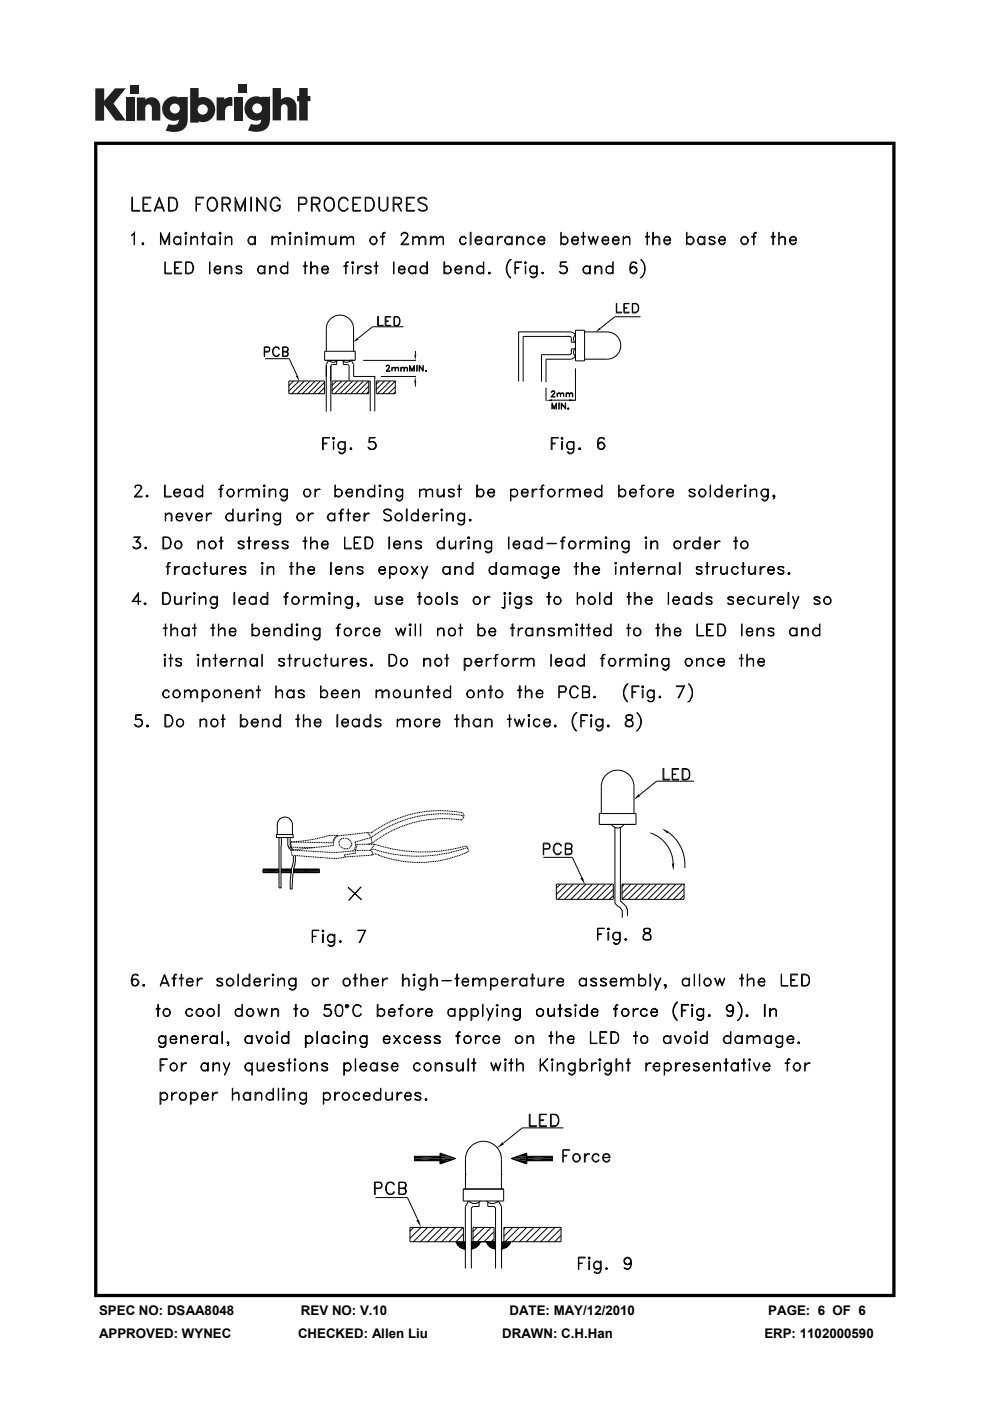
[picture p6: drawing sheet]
<svg xmlns="http://www.w3.org/2000/svg" width="210mm" height="297mm" viewBox="0 0 210 297" stroke-linecap="round" stroke-linejoin="round" font-family="sans-serif">
<defs><g id="words">
<g font-size="2.8">
<text x="21" y="278.7">SPEC NO: DSAA8048</text>
<text x="63.8" y="278.7">REV NO: V.10</text>
<text x="108.1" y="278.7">DATE: MAY/12/2010</text>
<text x="162.9" y="278.7">PAGE: 6 OF 6</text>
<text x="21" y="283.6">APPROVED: WYNEC</text>
<text x="63.2" y="283.6">CHECKED: Allen Liu</text>
<text x="106.5" y="283.6">DRAWN: C.H.Han</text>
<text x="162.2" y="283.6">ERP: 1102000590</text>
</g>
</g></defs>
<g fill="#231f20">
<path d="M20.2 18.7h1.9v2.7l2.3-2.7h2.3l-2.6 3.2 2.6 3.7h-2.2l-2.4-3.3v3.3h-1.9z"/>
<path d="M26.7 20.7h1.8v4.9h-1.8z"/>
<path d="M49.6 20.7h1.8v4.9h-1.8z"/>
<path d="M27.6 18h1.8v1.8h-1.8z"/>
<path d="M50.6 17.9h1.8v1.8h-1.8z"/>
<path d="M29 20.7h1.8v.4a1.9 1.9 0 0 1 2.2-.3 1.9 1.9 0 0 1 1 2v2.8h-1.8v-2.7a.7 .7 0 0 0-.7-.8 .7 .7 0 0 0-.7 .8v2.7h-1.8z"/>
<path d="M45.9 20.6h1.7v.5a2.02 2.02 0 0 1 1.7-.5v1.9h-.2a1.12 1.12 0 0 0-1.4 1.3v1.7h-1.8z"/>
<path d="M57.8 18.7h1.8v2.4a1.98 1.98 0 0 1 2.2-.3 1.98 1.98 0 0 1 1.1 2v2.7h-1.9v-2.6a.7 .7 0 0 0-.7-.8 .7 .7 0 0 0-.7 .8v2.6h-1.8z"/>
<path d="M63.5 18.7h1.8v1.6h.5v1.1h-.5v4.1h-1.8v-4.1h-.5v-1.1h.5z"/>
<path d="M40.3 18.7v7.3h1.8v-.3a2.63 2.63 0 0 0 3.5-2.5 2.63 2.63 0 0 0-3.5-2.5v-2zM41.9 23.2a1.1 1.1 0 0 1 2.2 0 1.1 1.1 0 0 1-2.2 0z"/>
<path d="M35.3 21a2.56 2.56 0 0 0-.6 3.3 2.56 2.56 0 0 0 3.2 1.1 1.09 1.09 0 0 1-1.5 1.1l-.6-.2-.7 1.4a5.3 5.3 0 0 0 3.8-.2 2.69 2.69 0 0 0 .9-2.4v-4.5h-1.8v.1l-.8-.2a2.44 2.44 0 0 0-1.9 .5zM36 23a1.06 1.06 0 0 1 2.1 0 1.06 1.06 0 0 1-2.1 0z"/>
<path d="M52.8 21a2.56 2.56 0 0 0-.6 3.3 2.56 2.56 0 0 0 3.2 1 1.09 1.09 0 0 1-1.5 1.1l-.7-.1-.6 1.4a5.3 5.3 0 0 0 3.7-.3 2.69 2.69 0 0 0 1-2.3v-4.6h-1.8v.2l-.9-.3a2.44 2.44 0 0 0-1.8 .6zM53.5 23a1.06 1.06 0 0 1 2.1 0 1.06 1.06 0 0 1-2.1 0z"/>
</g>
<g fill="#000">
<path d="M75.8 71.6l.3 .3-1.2 .6zM88.1 79.9l.2 1.3h-.4zM87.9 75.2h.4l-.2 1.2zM127.2 69.5l.3 .2-1.2 .7zM62.7 79.7l.5-.1 .3 1.2zM115.7 84.9l1.4-.3v.5zM120.7 84.6l1.3 .3-1.3 .2zM135.5 168.4l.3 .4-1.4 .7zM140.4 175.6l1.4 .7-.2 .4zM123.1 186.2l.5-.2 .4 1.5zM142.5 183.1l.5-.1-.2 1.6zM87.9 245.6l5.4 .5h-5.4z"/>
<path d="M87.9 245.6h5.4v.5zM93.3 244.5l1.9 .7h-1.9zM93.3 245.6l1.9 .5h-1.9zM93.3 245.6h3.3l-1.4 .5zM93.3 246.1h1.9l-1.9 .7zM106.6 242.2l.3 .4-1.5 .8zM108.4 245.6l3.3 .5h-2zM108.4 245.6h3.3v.5zM109.7 245.2h2v.4zM109.7 246.1h2v.7zM109.7 245.2l2-.7v.7zM111.7 245.6l5.4 .5h-5.4z"/>
<path d="M111.7 245.6h5.4v.5zM88.3 258.7l.5-.1 .5 1.6zM96.7 263.3h1.9zM96.7 263.3l1.9 .3h-1.7zM96.7 263.3h1.9v.3zM96.9 263.6h1.7zM96.9 263.6l1.7 .1h-1.7zM96.9 263.6h1.7v.1zM96.9 263.7h1.7zM96.9 263.7l1.7 .1zM97 263.8l1.6 .1zM97 263.9h1.6z"/>
<path d="M97 263.9l1.6 .1zM97.1 264h1.5zM97.1 264l1.5 .1zM97.2 264.1h1.4zM97.2 264.1l1.4 .1zM97.2 264.2l1.4 .1zM97.4 264.3h1.2zM97.4 264.3l1.2 .1zM97.5 264.4h1.1zM97.6 264.4h1zM97.6 264.4l1 .1zM97.7 264.5h.9z"/>
<path d="M97.9 264.5l.7 .1zM97.9 264.6h.7zM98 264.6h.6zM98 264.6l.6 .1zM98.1 264.7h.5zM98.2 264.7h.4zM98.3 264.7l.3 .1zM98.3 264.8h.3zM98.4 264.8h.2zM99.9 263.3l1.9 .3h-1.9zM99.9 263.6h1.9zM99.9 263.6l1.8 .1h-1.8z"/>
<path d="M99.9 263.6h1.9l-.1 .1zM99.9 263.7h1.8zM99.9 263.7l1.7 .1zM99.9 263.8l1.7 .1zM99.9 263.9h1.7zM99.9 263.9l1.6 .1zM99.9 264h1.5zM99.9 264h1.6zM99.9 264l1.4 .1zM99.9 264.1h1.4zM99.9 264.1l1.4 .1zM99.9 264.2l1.4 .1z"/>
<path d="M99.9 264.2h1.4zM99.9 264.3h1.4zM99.9 264.3h1.3zM99.9 264.3h1.2zM99.9 264.3l1.1 .1zM99.9 264.4h1.1zM99.9 264.4l1 .1zM99.9 264.5h.9zM99.9 264.5h1zM99.9 264.5l.9 .1zM99.9 264.6h.8zM99.9 264.6h.9z"/>
<path d="M99.9 264.6h.7zM99.9 264.6l.5 .1zM99.9 264.7h.5zM99.9 264.7h.3zM99.9 264.7l.3 .1zM99.9 264.8h.3zM103.1 263.3h2zM103.1 263.3l2 .3h-1.8zM103.1 263.3h2v.3zM103.3 263.6h1.8zM103.3 263.6l1.8 .1h-1.7zM103.3 263.6h1.8v.1z"/>
<path d="M103.4 263.7h1.7zM103.4 263.7l1.7 .1zM103.5 263.8l1.6 .1zM103.5 263.9h1.6zM103.5 263.9l1.6 .1zM103.5 264h1.6zM103.5 264l1.6 .1zM103.6 264.1h1.5zM103.6 264.1l1.5 .1zM103.6 264.2l1.5 .1zM103.8 264.3h1.3zM103.9 264.3h1.2z"/>
<path d="M103.9 264.3l1.2 .1zM104 264.4h1.1zM104.1 264.4h1zM104.1 264.4l1 .1zM104.1 264.5h1zM104.2 264.5h.9zM104.3 264.5l.8 .1zM104.3 264.6h.8zM104.5 264.6h.6zM104.5 264.6l.6 .1zM104.6 264.7h.5zM104.7 264.7l.4 .1z"/>
<path d="M104.8 264.8h.3zM106.3 263.3l1.9 .3h-1.9zM106.3 263.6h1.9zM106.3 263.6l1.8 .1h-1.8zM106.3 263.6h1.9l-.1 .1zM106.3 263.7h1.8zM106.3 263.7l1.7 .1zM106.3 263.8l1.7 .1zM106.3 263.9h1.7zM106.3 263.9l1.6 .1zM106.3 264h1.6zM106.3 264l1.5 .1z"/>
<path d="M106.3 264.1h1.5zM106.3 264.1l1.5 .1zM106.3 264.2l1.4 .1zM106.3 264.2h1.5zM106.3 264.3h1.4zM106.3 264.3h1.3zM106.3 264.3h1.2zM106.3 264.3l1.1 .1zM106.3 264.4h1.1zM106.3 264.4l1.1 .1zM106.3 264.5h1zM106.3 264.5h1.1z"/>
<path d="M106.3 264.5h.9zM106.3 264.5l.9 .1zM106.3 264.6h.8zM106.3 264.6h.9zM106.3 264.6h.7zM106.3 264.6l.5 .1zM106.3 264.7h.5zM106.3 264.7h.4zM106.3 264.7l.4 .1zM106.3 264.8h.4z"/>
<path d="M20 30v245h169.9v-245zM20.7 30.7h168.6v243.6h-168.6z"/>
</g>
<g fill="none" stroke="#000" stroke-width=".21">
<path d="M27.9 49.8l.6-.5v2.6l-.1-2.4-.5 .4zM27.9 41.8h.2v2.8h1.5v.2h-1.7zM30.2 51.5l.3 .1-.1 .3-.3-.2zM30.2 51.6l.2 .1zM30.3 41.8h1.7v.2h-1.5v2.6h1.5v.2h-1.7zM30.5 43.2l.8 .1h-.8M32.9 44.1h1.7M33.1 43.9h1.4M33.8 41.8l1.1 3h-.2l-.9-2.6-.9 2.6h-.2zM34 49.3l1 2.2 1-2.2v2.6h-.2v-2l-.8 2-.9-2-.1 2zM35 55.5l.1 2.4h1.3v.2h-1.4zM35.7 41.8h1a1.16 1.16 0 0 1 1 1.2 1.51 1.51 0 0 1-1 1.8h-1z"/>
<path d="M35.9 42h.8a1.45 1.45 0 0 1 .6 2.3l-.6 .3h-.8zM36.9 50.5a.74 .74 0 0 1 .7-.4 .74 .74 0 0 1 .7 .4l-.9-.2-.2 .1-.3 .5 .3 .7 .6 .1 .5-.2a.82 .82 0 0 1-1.2 .2 .82 .82 0 0 1-.2-1.2zM37 55.5h1.5l-1.3 .1v2.3h1.3v.2h-1.5zM37.2 56.7h.6v.2h-.6M38.3 50.1l.1 1.8zM39.2 49.4l.3-.1 .1 .2-.2 .2zM39.4 55.5h.8a1.35 1.35 0 0 1 .9 1.3 1.35 1.35 0 0 1-.9 1.3h-.8zM39.4 50.1l.1 1.8zM39.4 49.4l.1 .1zM39.5 55.6h.7a1.4 1.4 0 0 1 .4 2.2l-1.1 .1zM40.5 50.1l.1 1.8zM40.6 50.6l.5-.5 .7 .2 .1 1.6-.1-1.3a.58 .58 0 0 0-.8-.2z"/>
<path d="M41.6 41.8h1.6v.2h-1.5v2.8zM41.7 43.2l.8 .1h-.8M42.7 50.1h.8v.2h-.8zM43 49.3l.1 2.6zM44.2 50.5a.74 .74 0 0 1 .7-.4 .74 .74 0 0 1 .7 .4l-.9-.2-.3 .1-.2 .5 .2 .7 .6 .1 .6-.2a.82 .82 0 0 1-1.2 .2 .82 .82 0 0 1-.2-1.2zM44.4 55.5l.1 2.6zM44.5 42l.2-.2a1.46 1.46 0 0 1 1.3 2.3l-.7 .7a1.31 1.31 0 0 1-1.4-1.8l.1-.4zM44.5 42.1a.97 .97 0 0 1 1 0 .97 .97 0 0 1 .5 .9l-.2 1.1a.94 .94 0 0 1-1 .5 .94 .94 0 0 1-.8-.9v-.7zM45.5 57l.1 .7 .8 .2 .3-.1v-.2l.1 .1a.81 .81 0 0 1-1.1 .1 .81 .81 0 0 1-.1-1.1 .81 .81 0 0 1 1.1-.1l.1 .6h-1.3M45.6 50.1v1.8zM45.6 56.7l.4-.2h.4l.3 .1v.4h-1.2zM46.5 49.4l.2-.1 .2 .2-.2 .2z"/>
<path d="M46.7 49.4v.1zM46.7 50.1v1.8zM47.2 43.2h1l.4-.1 .2-.3-.2-.7-.4-.1h-1v2.8h-.1v-3h1.1l.4 .2a.76 .76 0 0 1 .3 .8 .76 .76 0 0 1-.7 .5h-1M47.7 56.4h.1v1.7h-.1zM47.8 50.1v1.8zM47.8 50.6l.6-.5 .7 .2 .1 1.6-.1-1.3a.58 .58 0 0 0-.8-.2zM47.9 43.3l1 1.5-.8-1.5M48.2 56.5h.8l.2 .4v1.2h-.2l-.1-1.5-.5-.1-.6 .4zM49.9 41.8l1.1 2.5 1.1-2.5v3h-.2v-2.2l-.9 2.2-1-2.2v2.2h-.1zM50.1 57.8h1.1M50.1 56.6l.4-.1 .7 .1M50.1 56.9l1.1 .4 .1 .4a.73 .73 0 0 1-1.3 0l.3 .2"/>
<path d="M50.3 56.5l-.2 .2 .2 .3M51.1 57.3v.6M51.1 56.5l.2 .2a.73 .73 0 0 0-1.3 0l.1 .3 1.1 .5M52.9 50.3l.7-.2 .4 .4-.4-.2h-.4a.81 .81 0 0 0 0 1.4h.4l.4-.2-.4 .4a.92 .92 0 0 1-.9-.6 .92 .92 0 0 1 .2-1zM53.2 41.8h.1v3h-.1zM54 50.1h.2v1.8h-.2zM54.4 41.8l1.8 2.5v-2.5h.2v3l-1.8-2.6v2.6h-.2zM54.9 56.5a.79 .79 0 0 1 1.1 .2l-.4-.2a.76 .76 0 0 0-.8 .5 .76 .76 0 0 0 .4 .9l.8-.2a.85 .85 0 0 1-1.2 0 .85 .85 0 0 1 .1-1.2zM56 56.4h.2v1.7h-.2zM57.1 56.4h.2v1.7h-.2zM57.7 56.5h.8l.1 1.6-.2-1.5-.5-.1-.6 .4zM57.7 50.1h.1v1.8h-.1z"/>
<path d="M57.8 50.6l.6-.5 .6 .2 .1 1.6-.1-1.3a.54 .54 0 0 0-.8-.2zM57.9 42l.3-.2a1.08 1.08 0 0 1 1.2 .8h-.1l-.1-.4-.4-.2h-.6a1.57 1.57 0 0 0 0 2.6l.8-.1 .3-.4v-.4h-.5v-.2h.6a1.02 1.02 0 0 1-.6 1.3 1.02 1.02 0 0 1-1.3-.7 1.71 1.71 0 0 1 .4-2.1zM59.1 50.6l.7-.5 .6 .2 .1 1.6-.1-1.3a.58 .58 0 0 0-.9-.2zM59.6 56.7a.82 .82 0 0 1 1.4 0l-.5-.2a.74 .74 0 0 0-.9 .5 .74 .74 0 0 0 .5 .9l.9-.2-.5 .4h-.4l-.5-.4-.2-.4zM61 55.5v2.6zM61.3 49.4l.3-.1 .1 .2-.2 .2zM61.5 50.1l.1 1.8zM61.5 49.4l.1 .1zM62.6 50.1l.1 1.8zM62.7 50.6l.5-.5 .6 .2 .2 .3v1.3h-.2v-1.3a.54 .54 0 0 0-.8-.2zM63.4 43.2h1.1a.73 .73 0 0 0 .4-1.1l-.4-.1h-1.1l-.1 2.8v-3h1.2a.78 .78 0 0 1 .6 .8 .78 .78 0 0 1-.6 .7h-1.1M64.3 56.4l.9 .1z"/>
<path d="M64.7 55.5l.1 2.6zM64.9 49.3l.3 .1-.1 .3-.2-.2zM64.9 50.1h.2v1.8h-.2zM64.9 49.4l.2 .1zM65.9 55.5h.1v2.6h-.1zM66 50.1h.2v1.8h-.2zM66.2 43.2h1l.4-.1v-1l-.4-.1h-1v2.8h-.2v-3h1.2a.82 .82 0 0 1 .7 .6 .82 .82 0 0 1-.3 .8l-1.4 .1M66.4 56.5h.8l.2 .4v1.2h-.2l-.1-1.5-.5-.1-.6 .4zM66.5 50.3l.3-.2 .6 .2 .1 1.6-.1-1.3a.54 .54 0 0 0-.9-.2l-.3 .2zM66.9 43.3l.8 1.5h.2l-.8-1.5M67.5 50.6l.6-.5 .6 .2 .1 1.6-.1-1.3a.58 .58 0 0 0-.8-.2zM68.3 57l.1 .7 .2 .1a.6 .6 0 0 0 .9-.2l.2 .1-.5 .4h-.4a1.01 1.01 0 0 1-.5-1.4 .73 .73 0 0 1 .9-.3 .73 .73 0 0 1 .5 .8h-1.4"/>
<path d="M68.4 56.7a.63 .63 0 0 1 1.1 .2v.1h-1.2zM69.3 42.1a.97 .97 0 0 1 1 0 .97 .97 0 0 1 .5 .9l-.1 1.1a.99 .99 0 0 1-1.1 .5 .99 .99 0 0 1-.8-.9v-.7zM69.3 42a1.16 1.16 0 0 1 1.2 .1 1.16 1.16 0 0 1 .5 1.1 1.2 1.2 0 0 1-.4 1.3 1.2 1.2 0 0 1-1.3 .1 1.85 1.85 0 0 1 0-2.6zM69.8 50.1l.1 1.3a.54 .54 0 0 0 .9 .2l.3-.2-.6 .5-.6-.2zM71.1 50.1h.2v1.8h-.2zM72.2 50.1h.2v1.8h-.2zM72.3 42a1 1 0 0 1 1.4 .2l.1 .4a1.01 1.01 0 0 0-1.1-.6 1.01 1.01 0 0 0-.8 1 1.25 1.25 0 0 0 1 1.6l.5-.1 .4-.4a1.05 1.05 0 0 1-1.5 .5 1.85 1.85 0 0 1 0-2.6zM72.4 50.6l.6-.5 .6 .2 .1 1.6-.1-1.3a.54 .54 0 0 0-.9-.2zM72.9 56.4l.8 .1zM73.6 55.6l-.2 .4-.1 2.1 .1-2.5 .5-.1-.5 .3M73.7 50.6l.6-.5 .6 .2 .1 1.6-.1-1.3a.58 .58 0 0 0-.8-.2zM74.6 55.6l.2-.1 .2 .3-.2 .1z"/>
<path d="M74.8 56.4v1.7zM74.8 55.6v.2zM74.8 41.8h1.7v.2h-1.6v2.6h1.6v.2h-1.7M74.8 41.8v3M74.9 43.3h.9h-.9M75.9 56.4v1.7zM76.1 56.7l.4-.3h.5l-.5 .1-.6 .5zM77.5 41.8a1.58 1.58 0 0 1 1.8 .9 1.58 1.58 0 0 1-.5 1.9l-.4 .2h-.9zM77.6 42h.8l.6 .2a1.92 1.92 0 0 1-.2 2.3l-1.2 .1zM77.6 56.9l1.1 .4v.4a.82 .82 0 0 1-1.3 0l.2 .2M77.6 56.6l.3-.1 .8 .1M77.6 57.8h1.1"/>
<path d="M77.6 56.5v.5M78.5 56.5l.2 .2v-.2a1.01 1.01 0 0 0-1.3 .2l.2 .3 1.1 .5M78.5 57.3l.2 .3-.2 .3M78.6 50.5l.4-.4a.9 .9 0 0 1 1 .9 .9 .9 0 0 1-1 .9l-.6-.8zM79.3 56.4l.9 .1zM79.8 55.5v2.6zM80.3 41.8h.2l.1 2.6a1.12 1.12 0 0 0 1.4 0l.1-2.6h.2v2.1a.98 .98 0 0 1-1 .9 .98 .98 0 0 1-1-.9zM80.7 50.1h.8v.2h-.8zM81.4 49.4l-.2 .4-.1 2.1v-2.1l.1-.4 .5-.1v.1l-.5 .1M83.5 55.5l.1 2.6zM83.6 43.3h.9l.4-.2 .2-.3-.2-.7-.4-.1h-.9v2.8h-.2v-3h1.1l.4 .2a.76 .76 0 0 1 .3 .8 .76 .76 0 0 1-.7 .5h-.9M84.2 43.3l1 1.5-.8-1.5"/>
<path d="M84.6 57l.1 .7 .1 .1a.6 .6 0 0 0 1-.2l.1 .1-.5 .4h-.3a1.01 1.01 0 0 1-.5-1.4 .73 .73 0 0 1 .9-.3 .73 .73 0 0 1 .4 .8h-1.3M84.7 56.7a.63 .63 0 0 1 1.1 .2v.1h-1.2zM85.1 51.7h1.6v.2h-1.7l1.3-1.6 .1-.5a.73 .73 0 0 0-1.2 0l-.1 .1a.74 .74 0 0 1 1.1-.6 .74 .74 0 0 1 0 1.3l-1.1 1.3M86.2 41.8h1.7v.2h-1.5v2.6h1.5v.2h-1.7zM86.4 43.3h.7h-.7M86.8 56.7a.79 .79 0 0 1 1.3 0l-.5-.2a.75 .75 0 0 0-.9 .5 .75 .75 0 0 0 .5 .9l.9-.2-.5 .4a.86 .86 0 0 1-.9-.4 .86 .86 0 0 1 .1-1zM87.5 50.1l.1 1.8zM88 50.3l.2-.2h.4l.2 .2 .2 .3v1.3h-.2v-1.3a.54 .54 0 0 0-.8-.2l-.4 .2zM88.1 56.4l.1 1.7zM88.6 42.2a1.3 1.3 0 0 1 2 0h-.3a1.1 1.1 0 0 0-1.5 0v.4a1.84 1.84 0 0 0 1.4 .7l.3 .4 .1 .7a1.26 1.26 0 0 1-2 0h.4a1.1 1.1 0 0 0 1.5 0 1.44 1.44 0 0 0-1.5-1.4l-.4-.4zM89 50.6l.6-.5 .6 .2 .1 .3v1.3h-.1v-1.3a.54 .54 0 0 0-.9-.2zM89.2 56.7a.82 .82 0 0 1 1.3 0l-.5-.2a.74 .74 0 0 0-.8 .8l.1 .4a.97 .97 0 0 0 1.2 0l-.5 .4h-.3a1.01 1.01 0 0 1-.5-1.4z"/>
<path d="M90.5 55.5h.2v2.6h-.2zM91.3 50.1h.1v1.8h-.1zM91.4 50.6l.6-.5 .6 .2 .1 1.6-.1-1.3a.54 .54 0 0 0-.8-.2zM92.7 50.6l.6-.5 .7 .2 .1 1.6-.1-1.3a.58 .58 0 0 0-.9-.2zM94.1 55.5h.2v2.6h-.2zM94.5 56.5a.84 .84 0 0 1 1.1 .2 .84 .84 0 0 1-.1 1.1 .84 .84 0 0 1-1.2-.1l.9 .2a.76 .76 0 0 0 .4-.9 .76 .76 0 0 0-.9-.5l-.4 .2zM96.6 57l.1 .7 .2 .1a.6 .6 0 0 0 .9-.2l.2 .1-.6 .4h-.3l-.5-.4a.79 .79 0 0 1 .3-1.3 .79 .79 0 0 1 1.1 .8h-1.4M96.7 56.7a.63 .63 0 0 1 1.1 .2v.1h-1.2zM97.8 50.3l.7-.2 .4 .4-.1 .1-.2-.2a.74 .74 0 0 0-1 .3 .74 .74 0 0 0 .4 1h.5l.3-.3 .1 .1-.4 .4a.92 .92 0 0 1-1-.6 .92 .92 0 0 1 .3-1zM98.8 56.4l.1 1.7zM99.2 56.5h.9l.1 .4v1.2h-.1l-.1-1.5-.5-.1-.6 .4zM99.7 49.3h.2v2.6h-.2z"/>
<path d="M100.8 50.9a.73 .73 0 0 0 .7 .8l.4-.1 .2-.2a.65 .65 0 0 1-.6 .5 .65 .65 0 0 1-.7-.4 .8 .8 0 0 1 .3-1.2 .8 .8 0 0 1 1.1 .3v.4h-1.4M101.1 50.4a.64 .64 0 0 1 1 .5h-1.3zM101.2 56.7a.82 .82 0 0 1 1.3 0l-.5-.2a.74 .74 0 0 0-.8 .8l.1 .4a.97 .97 0 0 0 1.2 0l-.5 .4h-.3a1.01 1.01 0 0 1-.5-1.4zM102.5 55.5l.1 2.6zM103 50.5a.74 .74 0 0 1 .7-.4 .74 .74 0 0 1 .7 .4l-.5-.2a.73 .73 0 0 0-.9 .7 .73 .73 0 0 0 .9 .7l.5-.2a.82 .82 0 0 1-1.2 .2 .82 .82 0 0 1-.2-1.2zM103.6 57.8h.4l-.1 .3h-.2zM103.7 57.8l.2 .1zM104.4 50.1l.1 1.8zM105.5 50.1l.1 1.8zM105.9 50.3l.7-.2v.2l-.7 .1-.3 .5zM107.6 50.1h.4l.5 .4-.5-.2a.73 .73 0 0 0-.8 .7 .73 .73 0 0 0 .8 .7l.5-.2-.5 .4a.97 .97 0 0 1-1-1zM107.9 55.3l.5-.3a2.61 2.61 0 0 0 0 3.9 2.49 2.49 0 0 1-.5-3.6z"/>
<path d="M108.5 50.1l.1 1.8zM109.2 55.5h1.5l-1.4 .1v2.5zM109.3 56.7h.8v.2h-.8M109.6 50.1h.1v1.8h-.1zM109.7 50.6l.6-.5 .6 .2 .2 .3v1.3h-.2v-1.3a.54 .54 0 0 0-.8-.2zM111.3 55.6l.2-.1 .1 .3h-.3zM111.4 56.4l.1 1.7zM111.4 55.6l.1 .2zM112 50.5a.74 .74 0 0 1 .7-.4 .74 .74 0 0 1 .7 .4l-.2 .1a.7 .7 0 0 0-1-.2 .7 .7 0 0 0-.1 1.1 .65 .65 0 0 0 1.1-.1l.2 .1a.82 .82 0 0 1-1.2 .2 .82 .82 0 0 1-.2-1.2zM112.4 56.7a.82 .82 0 0 1 1.4 0l-.5-.2a.74 .74 0 0 0-.9 .8l.2 .4a.97 .97 0 0 0 1.2 0l-.5 .4h-.4a1.01 1.01 0 0 1-.5-1.4zM113.8 56.4h.2v1.7l-.2 .5-.5 .3h-.4l-.5-.3 .7 .1 .6-.1zM114.2 50.9a.65 .65 0 0 0 .4 .8 .65 .65 0 0 0 .8-.3l.2 .1a.83 .83 0 0 1-1.2 .2 .83 .83 0 0 1-.2-1.2 .83 .83 0 0 1 1.2-.1l.2 .6h-1.4"/>
<path d="M114.5 50.4a.6 .6 0 0 1 .9 .2v.3h-1.2zM114.9 57.8h.3l-.1 .3zM115.1 57.8v.1zM118.8 57.7l.3 .2M119 49.3v2.6zM119 50.5a.85 .85 0 0 1 1.5 .2 .85 .85 0 0 1-1 1.2l-.5-.4 .9 .2 .2-.1 .3-.5a.74 .74 0 0 0-.9-.8zM119.7 56.5a.9 .9 0 0 1 .4 1.2l-.4 .2M120.2 57a.94 .94 0 0 0-1.4-.4l.1-1.1h1.2l-1.1 .1-.1 .9 1-.1a.87 .87 0 0 1 .4 1.1 .87 .87 0 0 1-1 .6l-.5-.3-.1-.2 .2 .2a1.05 1.05 0 0 0 1.3-.3M121.3 50.9a.73 .73 0 0 0 .7 .8l.4-.1 .2-.2a.65 .65 0 0 1-.6 .5 .65 .65 0 0 1-.7-.4 .8 .8 0 0 1 .2-1.2 .8 .8 0 0 1 1.2 .3v.4h-1.4M121.6 50.4a.64 .64 0 0 1 1 .5h-1.3zM123.3 50.1h.8v.2h-.8zM123.7 49.3l.1 2.6z"/>
<path d="M124 56.5a.72 .72 0 0 1 1.1 .2l-.5-.2a.75 .75 0 0 0-.9 .5 .75 .75 0 0 0 .5 .9l.9-.2a.82 .82 0 0 1-1.3 0 .82 .82 0 0 1 .2-1.2zM124.7 50.1h.2l.5 1.4 .4-1.4 .5 1.4 .6-1.4-.6 1.8-.5-1.4-.4 1.4zM125.1 56.4h.1v1.7h-.1zM126.2 56.4h.1v1.7h-.1zM126.7 56.5h.8l.2 .4v1.2h-.2l-.1-1.5-.5-.1-.6 .4zM127.8 50.9a.73 .73 0 0 0 .6 .8l.5-.1 .1-.2a.65 .65 0 0 1-.6 .5 .65 .65 0 0 1-.6-.4 .8 .8 0 0 1 .2-1.2 .8 .8 0 0 1 1.1 .3v.4h-1.3M128 50.4a.64 .64 0 0 1 1 .5h-1.2zM128.6 56.7a.82 .82 0 0 1 1.4 0l-.5-.2a.74 .74 0 0 0-.9 .5 .74 .74 0 0 0 .5 .9l.9-.2-.5 .4h-.4a1.01 1.01 0 0 1-.5-1.4zM130 50.9a.73 .73 0 0 0 .6 .8l.5-.1v-.2l.2 .1a.85 .85 0 0 1-1.5-.3 .85 .85 0 0 1 1-1.1 .84 .84 0 0 1 .5 .9h-1.3M130 58.1v-2.6v2.6M130.2 50.4a.6 .6 0 0 1 .9 .2v.3h-1.1zM132.2 50.1v1.8z"/>
<path d="M132.2 50.6l.6-.5 .7 .2 .1 1.6-.1-1.3a.58 .58 0 0 0-.8-.2zM133.7 57a.75 .75 0 0 1 .7-.4 .75 .75 0 0 1 .6 .4M133.7 57.5a.75 .75 0 0 0 .7 .4 .75 .75 0 0 0 .6-.4M133.9 55.8l.4-.2 .6 .2M134 55.6a2.32 2.32 0 0 0-.1 2.1l.3 .2M134.2 56.6l-.5 .6M134.5 56.6l.5 .6-.1 .5-.4 .2M134.8 55.6l.1 .3h.1a.85 .85 0 0 0-1.1-.3 2.75 2.75 0 0 0-.2 2.1 .78 .78 0 0 0 1.2 .2 .78 .78 0 0 0 0-1.2 .78 .78 0 0 0-1.2 .2M135.9 55a2.46 2.46 0 0 1 0 3.9 2.61 2.61 0 0 0 0-3.9zM136.9 50.1h.8v.2h-.8zM137.2 49.3l.1 2.6zM138.4 49.3h.2v2.6h-.2z"/>
<path d="M138.6 50.6l.6-.5 .6 .2 .1 .3v1.3h-.1v-1.3a.54 .54 0 0 0-.9-.2zM140.9 50.9a.65 .65 0 0 0 .3 .8 .65 .65 0 0 0 .9-.3l.1 .1a.85 .85 0 0 1-1.4-.3 .85 .85 0 0 1 .9-1.1 .84 .84 0 0 1 .5 .9h-1.3M141.1 50.4a.6 .6 0 0 1 1 .2v.3h-1.2zM145.6 49.3l.1 2.6zM145.7 50.5a.84 .84 0 0 1 1.3-.1 .84 .84 0 0 1 0 1.2 .84 .84 0 0 1-1.3-.1l.5 .2a.73 .73 0 0 0 .9-.7 .73 .73 0 0 0-.9-.7zM148.2 50.3l.7-.2 .4 .4-.4-.2h-.4a.81 .81 0 0 0 0 1.4h.4l.4-.2-.4 .4a.92 .92 0 0 1-.9-.6 .92 .92 0 0 1 .2-1zM149.3 50.1h.2v1.8h-.2zM150.4 50.6l1.1 .5 .2 .4a.74 .74 0 0 1-.7 .4 .74 .74 0 0 1-.6-.4l.2 .2M150.4 50.4h1.1M150.4 51.6h1.1M150.6 50.3l-.2 .2 .2 .3M151.5 50.3v.2h.2a.74 .74 0 0 0-.7-.4 .74 .74 0 0 0-.6 .4v.3l1.1 .4"/>
<path d="M151.5 51.1v.6M152.6 50.9a.67 .67 0 0 0 .4 .8h.4l.3-.3 .1 .1-.4 .4a.9 .9 0 0 1-1-.9 .9 .9 0 0 1 1-.9l.3 .3 .1 .6h-1.2M152.7 50.4h.9l.1 .5h-1.1zM159.4 50.1h.9v.2h-.9zM160 49.4l-.2 2.5v-2.1l.1-.4 .5-.1v.1l-.5 .1M163.6 50.1h.8v.2h-.8zM163.9 49.3h.2v2.6h-.2zM165.2 49.3l.1 2.6zM165.3 50.6l.6-.5 .5 .2 .2 .3v1.3h-.2v-1.3a.54 .54 0 0 0-.8-.2zM167.5 50.9a.73 .73 0 0 0 .7 .8l.5-.1 .1-.2a.65 .65 0 0 1-.6 .5 .65 .65 0 0 1-.7-.4 .8 .8 0 0 1 .3-1.2 .8 .8 0 0 1 1.1 .3v.4h-1.4M167.8 50.4a.64 .64 0 0 1 1 .5h-1.3zM56.1 74.5h.8a.46 .46 0 0 0 .3-.4 .46 .46 0 0 0-.3-.5h-.8l-.1 2v-2h.9a.53 .53 0 0 1 .2 .8l-.2 .3h-.8"/>
<path d="M56.2 76.1h5.1l1.7 3.5M58.1 73.8a.68 .68 0 0 1 1.2 .3 .67 .67 0 0 0-1.1-.4 .99 .99 0 0 0-.3 1.1 .99 .99 0 0 0 .9 .7l.5-.4a.73 .73 0 0 1-.9 .5 .73 .73 0 0 1-.6-.8v-.5zM60 74.5h.7l.3 .2 .1 .5-.1 .3-1.1 .1v-2h.8a.56 .56 0 0 1 .4 .5 .56 .56 0 0 1-.4 .6M60.7 74.5l.3-.1a.48 .48 0 0 0-.3-.8h-.7v1.9h.7l.3-.2v-.6h-1M68.9 74.5h6.4v1.9h-6.4zM69.2 74.5v-4.8a2.89 2.89 0 0 1 2.9-2.9 2.89 2.89 0 0 1 2.9 2.9v4.8M69.7 76.4l-.5 .9v10M71.4 77.3h-1l-.2 .3v9.6M71.4 76.6v.7M71.6 76.4a1.29 1.29 0 0 1-1.9 0M72.6 76.4a1.29 1.29 0 0 0 1.9 0l.5 .9v2.5h4.5v7.4M72.8 77.3h1l.2 .3v3.2"/>
<path d="M72.8 76.6v.7M77 76.4h11.2M79.4 79.9h.1M80.1 67.1h.2v1.9l1 .1h-1.2zM80.8 79.8h7.4M81.7 67.1h1.2l-1 .1v1.8l1 .1h-1.2zM81.9 78.6l.8 .1h-.8M81.9 68.1h.5h-.5M82 77.4h.5l.1 .4-.7 .9 .6-.9-.1-.4h-.3l-.2 .3zM83.1 78.1l.4-.2 .3 .1v.7l-.1-.7zM83.1 77.9v.8M83.6 67.1h.6a1.06 1.06 0 0 1 .7 1 1.06 1.06 0 0 1-.7 1h-.6z"/>
<path d="M83.6 67.2h.6a.99 .99 0 0 1 .6 .9 .99 .99 0 0 1-.6 .9h-.6zM83.8 78.1l.4-.2 .3 .1v.7l-.1-.7zM85 77.9l.1 .8zM85.1 78.1l.2-.2h.3l.2 .2v.6l-.2-.7h-.3zM85.6 69.3h-6.6l-3 2.4M85.8 78.1l.2-.2h.3l.1 .2v.6l-.1-.7h-.4zM86.9 77.4l.5 1.1 .5-1.1v1.3l-.1-1-.4 1-.5-1v1zM88.1 74.4v.7M88.4 77.4l.1 1.3zM89.7 77.4v1.3l-.7-1.1-.1 1.1v-1.3l.8 1.1M90.3 78.5h.1v.2zM90.3 78.5l.1 .1z"/>
<path d="M121.9 74h-.7l-.1 1-.2 .2h-6.1v5.7M121.9 72.6h-.7l-.1-1.1-.2-.2h-9.9v9.6M122.1 78.1v6.9M122.1 70.9l-.9-.5h-11.2v10.5M122.1 75.7l-.9 .5h-5.4v4.7M122.1 70.9a1.28 1.28 0 0 0 0 1.9M122.1 70h1.9v6.5h-1.9zM122.1 73.7a1.28 1.28 0 0 0 0 1.9M124 70.4h4.8a2.89 2.89 0 0 1 2.9 2.9 2.89 2.89 0 0 1-2.9 2.9h-4.8M130.7 64.3l.1 1.9h1v.2h-1.1zM132.3 64.3h1.1l-1 .1v1.8h1v.2h-1.1zM132.4 65.3h.6h-.6"/>
<path d="M134.1 64.3h.7a1.08 1.08 0 0 1 .7 1 1.08 1.08 0 0 1-.7 1.1h-.7zM134.2 64.4a.99 .99 0 0 1 1.1 .4 .99 .99 0 0 1-.1 1.2l-1 .2zM135.8 67.2h-5.4l-3 2.4M61.3 80.8h7.5v2.7h-7.5zM62.2 80.8l-1 1M63.4 80.8l-2.2 2.1M64.5 80.8l-2.7 2.7M65.7 80.8l-2.7 2.7M66.8 80.8l-2.7 2.7M67.9 80.8l-2.6 2.7M68.4 92.8h1.5l-1.3 .1v2.4h-.2zM68.6 94h.7v.1h-.7"/>
<path d="M68.8 82.2l-1.3 1.3M68.8 83.4l-.1 .1M68.8 81.1l-2.4 2.4M70.5 92.9l.3-.1 .1 .2-.2 .1zM70.7 93.6l.1 1.7zM70.7 92.9l.1 .1zM71.4 80.8l-1 1M72 93.8l.3-.2 .6 .1 .2 .3-.5-.3a.77 .77 0 0 0-.8 .8 .77 .77 0 0 0 .8 .7l.5-.2-.2 .2-.6 .1a.87 .87 0 0 1-.7-.6 .87 .87 0 0 1 .4-.9zM72.5 80.8l-2.1 2.1M73.1 93.6l.1 1.9a.75 .75 0 0 1-.5 .7 .75 .75 0 0 1-.9-.4h.2a.6 .6 0 0 0 .9 .2l.2-.5zM73.6 80.8l-2.7 2.7M74.3 95.1l.2-.1 .1 .2-.3 .1z"/>
<path d="M74.3 95.1h.2v.1h-.2zM74.8 80.8l-2.8 2.7M75.9 80.8l-2.7 2.7M77 80.8l-2.7 2.7M78.1 83l-.4 .5M78.1 80.8l-2.7 2.7M78.1 81.9l-1.5 1.6M78.2 80.8v2.7h-7.8v-2.7h8.1v6.4M78.2 95l.4 .2M79.2 93.7a.82 .82 0 0 1 .5 .8 .82 .82 0 0 1-.5 .7M79.7 94.2a.94 .94 0 0 0-1.5-.3l.1-1.1h1.3l-1.1 .1-.2 .8a.91 .91 0 0 1 1.4 .3 .91 .91 0 0 1-.6 1.3l-.8-.1-.2-.4h.1a.78 .78 0 0 0 .8 .4 .78 .78 0 0 0 .7-.5M79.8 80.8h4v2.7h-4z"/>
<path d="M80.4 80.8l-.6 .7M81.5 80.8l-1.7 1.8M82.7 80.8l-2.7 2.7M83.8 80.8h.1M83.8 83.1l-.4 .4M83.8 80.8l-2.7 2.7M83.8 82l-1.5 1.5M88.1 81.1v.8M115.7 80.9h.1M115.8 82.2v2.8M116.9 83.1l.3-.2h.2l.3 .2-.2 .4-.6 .6h.9h-.9l.7-.7v-.4l-.4-.1-.2 .3zM116.9 92.8h1.5l-1.3 .1v2.4h-.2z"/>
<path d="M117.1 85.7l.4 1.1 .4-1.1 .1 1.1v-1.4l-.5 1.1-.4-1.1v1.4M117.1 94h.7v.1h-.7M117.1 84.8h5M118.2 83.5l.3-.2 .4 .1v.7v-.6l-.2-.1zM118.2 83.3v.8M118.5 85.4l.1 1.4zM118.9 83.5l.3-.2 .3 .1v.7v-.6l-.3-.1zM119 85.4l.9 1.1 .1-1.1v1.4l-.9-1.1-.1 1.1zM119 92.9l.3-.1 .1 .2-.3 .1zM119.1 93.6h.2v1.7h-.2zM119.1 92.9h.2v.1h-.2zM120.1 83.3v.8z"/>
<path d="M120.1 83.5l.3-.2h.2l.2 .2v.6l-.1-.6-.1-.1zM120.3 94a.79 .79 0 0 1 1.4 0l-.5-.3a.77 .77 0 0 0-.9 .8 .77 .77 0 0 0 .9 .7l.5-.2a.85 .85 0 0 1-1.2 .2 .85 .85 0 0 1-.2-1.2zM120.4 86.6l.2-.1v.2l-.1 .1zM120.5 86.6l.1 .1zM120.8 83.5l.3-.2h.2l.2 .2v.6l-.1-.6-.2-.1zM121.7 93.6v1.9a.88 .88 0 0 1-1 .7l-.4-.4h.3a.6 .6 0 0 0 .8 .2l.3-.5zM122.8 95.1l.2-.1 .1 .2-.3 .1zM122.8 95.1h.2v.1h-.2zM126.8 94.4l.3-.4 .3-.1 .5 .1 .3 .4M126.8 94.7l.6 .5 .5-.1 .3-.4M127.1 93l.3-.1 .7 .1M127.3 92.9a2.05 2.05 0 0 0-.3 2.1l.3 .2"/>
<path d="M127.3 93.9l-.5 .6M127.7 93.9l.4 .2 .1 .4-.1 .5-.4 .2M127.9 92.9l.3 .2-.1-.2a.97 .97 0 0 0-1.3 .3 2.2 2.2 0 0 0 .3 2 .82 .82 0 0 0 1.1-.2 .82 .82 0 0 0-.2-1.2 .82 .82 0 0 0-1.2 .3M28.3 116l.3 .2M28.6 105.2h1.5v.2h-1.7l1.1-1.3a.89 .89 0 0 0 .3-1.1h-1l-.2 .4a.46 .46 0 0 1 .4-.6h.5a.55 .55 0 0 1 .5 .4 .55 .55 0 0 1-.1 .6l-1.3 1.6M28.9 114.8a.84 .84 0 0 1 1 .8 .84 .84 0 0 1-1.1 .8l-.4-.2-.2-.3 .2 .2a1.05 1.05 0 0 0 1.3-.3M29.2 114.9l.4 .3 .1 .3-.1 .5-.4 .2M29.6 113.8l-.8 1.1 .7 .1 .2 .4M29.6 113.9l-1.2-.1h1.3l-.8 1.1M30.7 116.1l.2-.1 .2 .2-.3 .2zM30.8 116.1l.1 .1zM31 105.1l.2-.1 .2 .2-.2 .2z"/>
<path d="M31.2 105.1v.1zM34.5 113.8h.9a1.31 1.31 0 0 1 1 1.3 1.31 1.31 0 0 1-1 1.3h-.9zM34.7 113.9h.7a1.35 1.35 0 0 1 .4 2.2l-1.1 .1zM34.9 102.8h.2v2.4h1.2v.2h-1.4zM35.1 108.8v1.7zM35.1 109.3l.6-.5 .6 .1 .2 .4v1.2h-.2v-1.2a.54 .54 0 0 0-.8-.3zM35.8 119.3l-.2 .4v2.1v-2.1v-.4h.6l-.6 .1M36.9 104.4a.73 .73 0 0 0 .7 .8l.4-.1 .2-.2a.65 .65 0 0 1-.6 .5 .65 .65 0 0 1-.7-.4 .8 .8 0 0 1 .2-1.2 .8 .8 0 0 1 1.2 .3v.4h-1.4M37.2 103.9a.64 .64 0 0 1 1 .5h-1.3zM37.3 114.9a.73 .73 0 0 1 1.2 .5 .73 .73 0 0 1-.9 .8l-.3-.2-.1-.6zM37.4 109.5a.7 .7 0 0 0 .4 .8 .7 .7 0 0 0 .9-.3l.1 .1a.82 .82 0 0 1-1.2 .1 .82 .82 0 0 1-.1-1.1 .82 .82 0 0 1 1.2-.1l.1 .6h-1.4M37.7 109a.64 .64 0 0 1 1 .5h-1.3z"/>
<path d="M39.1 104a.82 .82 0 0 1 1.4 0l-.9-.2-.2 .1-.3 .5 .3 .7 .6 .1 .5-.2a.82 .82 0 0 1-1.2 .2 .82 .82 0 0 1-.2-1.2zM39.4 108.8h.1l.6 1.4 .7-1.4-.7 1.7zM40.5 103.7l.1 1.7zM41.6 104a.82 .82 0 0 1 1.3 0l-.5-.2a.73 .73 0 0 0-.8 .7 .73 .73 0 0 0 .8 .7l.5-.2a.82 .82 0 0 1-1.1 .2 .82 .82 0 0 1-.2-1.2zM41.6 109.5a.66 .66 0 0 0 .4 .8 .66 .66 0 0 0 .8-.3l.1 .1-.2 .3-.6 .1a.84 .84 0 0 1-.6-1.1 .84 .84 0 0 1 1-.6l.4 .5v.3h-1.3M41.8 109a.6 .6 0 0 1 1 .3v.2h-1.2zM42 114.7l.1 1.7zM42.1 115.2l.6-.5 .6 .1 .1 1.6-.1-1.2-.1-.3-.5-.1zM42.9 102.8l.1 2.6zM43.4 119.3l.1 2.5zM43.8 108.8l.1 1.7zM44.2 108.9l.7-.1v.1l-.7 .1-.3 .5z"/>
<path d="M44.6 114.9a.73 .73 0 0 1 1.2 .5 .73 .73 0 0 1-.9 .8l-.3-.1a.81 .81 0 0 1 0-1.2zM46.4 103.7l.8 .1zM46.5 114.7l.8 .1zM46.8 113.8h.2v2.6h-.2zM47 102.9l-.1 2.5h-.2v-2.1l.2-.4 .5-.1-.5 .2M48 109.2a.74 .74 0 0 1 .7-.5 .74 .74 0 0 1 .7 .5l-.5-.3a.73 .73 0 0 0-.9 .8 .73 .73 0 0 0 .9 .7l.5-.3a.82 .82 0 0 1-1.2 .2 .82 .82 0 0 1-.2-1.1zM48.3 104a.84 .84 0 0 1 1.4 .3 .84 .84 0 0 1-1 1.1l-.6-.8zM49.4 107.9v2.6zM50.5 108.8l.1 1.4a.75 .75 0 0 0 1.1-.2 .89 .89 0 0 1-1.2 .4zM50.5 103.7l.1 1.7zM50.6 115.2l1 .4 .2 .3a.74 .74 0 0 1-.6 .5 .74 .74 0 0 1-.7-.4l.2 .2M50.6 116.1h1"/>
<path d="M50.6 114.9l.4-.1 .6 .1M50.7 114.8v.5M50.8 104l.4-.3 .4 .1a.88 .88 0 0 0-1 .6zM51.6 115.6v.6M51.6 114.8v.2h.2a.82 .82 0 0 0-1.3 0l.1 .3 1 .5M51.7 108.8h.2v1.7h-.2zM52.2 103.7l.1 1.7zM52.3 104.1a1.02 1.02 0 0 1 1.3-.3l.1 1.6-.1-1.3a.58 .58 0 0 0-.9-.2zM52.4 114.7l.9 .1zM52.7 113.8h.2v2.6h-.2zM52.8 108.8h.2v1.7h-.2zM53.1 109.2l.5-.4h.3v.1a.74 .74 0 0 0-.9 .6z"/>
<path d="M53.7 104.1a.89 .89 0 0 1 1.2-.3l.1 .3v1.3h-.1v-1.3a.54 .54 0 0 0-.9-.2zM54 114.7l.1 1.7zM54.4 114.8h.7a.97 .97 0 0 0-1 .6zM54.5 107.9l.3 .2-.1 .2-.3-.1zM54.5 108.8h.2v1.7h-.2zM54.5 108.1l.2 .1zM55.5 119.3h.3l-.1 .3h-.2zM55.5 119.3l.2 .1zM55.6 108.8h.2v1.7h-.2zM55.7 115.4l.1 .6 .8 .2 .2-.1 .1-.2 .1 .1a.81 .81 0 0 1-1.2 .2 .81 .81 0 0 1-.1-1.2 .81 .81 0 0 1 1.2-.1l.1 .6h-1.3M55.8 115l.3-.2h.5l.2 .1 .1 .5h-1.2zM55.8 109.3l.6-.5 .6 .1 .1 1.6-.1-1.2a.54 .54 0 0 0-.9-.3z"/>
<path d="M55.9 102.9h.3l-.1 .3h-.1zM56 102.9l.1 .1zM56 103.7h.1v1.7h-.1zM57.1 103.7h.1v1.7h-.1zM57.2 104.1a.89 .89 0 0 1 1.2-.3l.1 1.6-.1-1.3a.54 .54 0 0 0-.8-.2zM57.9 115.2l1 .4 .2 .3a.74 .74 0 0 1-.6 .5 .74 .74 0 0 1-.8-.4l.3 .2M57.9 116.1h1M57.9 114.9l.3-.1 .7 .1M58 114.8v.5M58.1 109.2a.74 .74 0 0 1 .7-.5 .74 .74 0 0 1 .6 .5l-.5-.3a.73 .73 0 0 0-.8 .8 .73 .73 0 0 0 .8 .7l.5-.3a.82 .82 0 0 1-1.1 .2 .82 .82 0 0 1-.2-1.1zM58.8 115.6v.6M58.8 114.8l.1 .2h.2a.82 .82 0 0 0-1.4 0l.2 .3 1 .5"/>
<path d="M59.4 108.8l.1 1.8a.78 .78 0 0 1-.6 .7 .78 .78 0 0 1-.8-.3h.2a.6 .6 0 0 0 .9 .1l.2-.5zM59.5 104a.82 .82 0 0 1 1.4 0l-.5-.2a.73 .73 0 0 0-.9 .7 .73 .73 0 0 0 .9 .7l.5-.2a.82 .82 0 0 1-1.2 .2 .82 .82 0 0 1-.2-1.2zM59.9 115.2l1.1 .4 .1 .4a.82 .82 0 0 1-1.3 0l.2 .2M59.9 114.9l.4-.1 .7 .1M59.9 116.1h1.1M60 114.8v.5M60.9 103.7l.1 1.8a.75 .75 0 0 1-.6 .7 .75 .75 0 0 1-.9-.4h.3a.54 .54 0 0 0 .9 0l.2-.3zM60.9 114.8l.2 .2-.1-.2a1.01 1.01 0 0 0-1.2 .2l.1 .3 1.1 .5M60.9 115.6l.1 .3-.1 .3M61.7 119.3h.2v2.5h-.2zM63 119.3l.1 2.5zM64.3 114.7l.8 .1z"/>
<path d="M64.7 113.8l.1 2.6zM64.7 103.8a.84 .84 0 0 1 1.3 .7 .84 .84 0 0 1-1.3 .7 .92 .92 0 0 1 0-1.4zM65.4 108.8v1.7zM65.8 108.9l.7-.1v.1l-.7 .1-.4 .5zM65.9 113.8l.1 2.6zM66 115.2l.6-.5 .6 .1 .1 1.6-.1-1.2-.3-.4zM66.8 103.7l.1 1.7zM67.1 104l.4-.3 .4 .1a.88 .88 0 0 0-1 .6zM68.3 115.4l.1 .6 .8 .2 .2-.1 .1-.2 .1 .1a.81 .81 0 0 1-1.2 .2 .81 .81 0 0 1 0-1.2 .81 .81 0 0 1 1.1-.1l.1 .6h-1.3M68.4 115l.3-.2h.5l.2 .1 .1 .5h-1.2zM69.6 109.2a.74 .74 0 0 1 .7-.5 .74 .74 0 0 1 .6 .5l-.5-.3a.73 .73 0 0 0-.8 .8 .73 .73 0 0 0 .8 .7l.5-.3a.82 .82 0 0 1-1.1 .2 .82 .82 0 0 1-.2-1.1zM70.1 119.3h.2v2.5h-.2z"/>
<path d="M70.9 108.8l.1 1.7zM71 102.8l.1 2.6zM71.1 104a.84 .84 0 0 1 1.3-.1 .84 .84 0 0 1 0 1.2 .84 .84 0 0 1-1.3-.1l.5 .2a.73 .73 0 0 0 .9-.7 .73 .73 0 0 0-.9-.7zM71.9 108.8h.8v.1h-.8zM72.5 108.1l-.1 2.4h-.2v-2.1l.2-.3 .5-.2v.2l-.5 .1M73.1 113.8l.1 2.4h1.3v.2h-1.4zM73.5 104.4a.67 .67 0 0 0 .4 .8l.7-.1 .1-.2 .1 .1-.5 .4a.97 .97 0 0 1-1-1 .76 .76 0 0 1 .6-.7 .76 .76 0 0 1 .9 .4v.4h-1.3M73.5 108.8h.8v.1h-.8zM73.7 103.9h.9l.1 .5h-1.2zM73.8 107.9l.1 2.6zM75 109.5a.7 .7 0 0 0 .4 .8 .7 .7 0 0 0 .9-.3l.1 .1a.82 .82 0 0 1-1.2 .1 .82 .82 0 0 1-.1-1.1 .82 .82 0 0 1 1.2-.1l.1 .6h-1.4M75.1 113.8h1.4l-1.3 .1v2.3h1.3v.2h-1.4z"/>
<path d="M75.2 115h.7v.2h-.7M75.3 109a.64 .64 0 0 1 1 .5h-1.3zM75.6 103.7h.2v1.7h-.2zM75.8 104.1a.89 .89 0 0 1 1.2-.3l.1 .3v1.3h-.1v-1.3a.54 .54 0 0 0-.9-.2zM77.2 108.8h.2v1.7h-.2zM77.4 113.8h.8a1.35 1.35 0 0 1 .9 1.3 1.35 1.35 0 0 1-.9 1.3h-.8zM77.5 109.2l.5-.4h.3v.1a.74 .74 0 0 0-.9 .6zM77.6 113.9a1.24 1.24 0 0 1 1.3 .7 1.24 1.24 0 0 1-.3 1.5l-1 .1zM78.1 104a.82 .82 0 0 1 1.3 0l-.8-.2-.3 .1-.2 .5 .2 .7 .6 .1 .5-.2a.82 .82 0 0 1-1.1 .2 .82 .82 0 0 1-.2-1.2zM79.4 102.8l.1 2.6zM80.3 102.9l.3-.1 .2 .2-.3 .2zM80.5 102.9l.1 .1z"/>
<path d="M80.5 103.7l.1 1.7zM81.4 108.3a1.01 1.01 0 0 1 1.7 0h-.3a.9 .9 0 0 0-1.4 .1 1.68 1.68 0 0 0 1.3 .9l.4 .7a1.08 1.08 0 0 1-1.7 .1l.3 .1a.86 .86 0 0 0 1.2-.1 .67 .67 0 0 0-.4-.8l-.6-.3a.57 .57 0 0 1-.5-.7zM81.6 103.7l.1 1.7zM81.7 104.1a.89 .89 0 0 1 1.2-.3l.2 .3v1.3h-.2v-1.3a.54 .54 0 0 0-.9-.2zM82.5 113.8h.1v2.6h-.1zM83.6 115.4l.2 .7a.72 .72 0 0 0 1-.2l.1 .1-.5 .4h-.3a1.01 1.01 0 0 1-.5-1.4 .73 .73 0 0 1 .9-.3 .73 .73 0 0 1 .4 .8h-1.3M83.8 114.9a.58 .58 0 0 1 .7-.1 .58 .58 0 0 1 .3 .6h-1.2zM84 104a.82 .82 0 0 1 1.3 0l-.8-.2-.3 .1-.2 .5 .2 .7 .6 .1 .5-.2a.82 .82 0 0 1-1.1 .2 .82 .82 0 0 1-.2-1.2zM85.3 103.7l.1 1.8a.75 .75 0 0 1-.6 .7 .75 .75 0 0 1-.8-.4h.2a.6 .6 0 0 0 .7 .2 .6 .6 0 0 0 .4-.5zM85.8 114.7l.1 1.7zM85.9 115.2l.6-.5 .6 .1 .1 1.6-.1-1.2-.1-.3-.5-.1zM86.2 107.9h.2v2.6h-.2z"/>
<path d="M87.3 109.2a.74 .74 0 0 1 .7-.5 .74 .74 0 0 1 .6 .5l-.5-.3a.73 .73 0 0 0-.8 .8 .73 .73 0 0 0 .8 .7l.5-.3a.82 .82 0 0 1-1.1 .2 .82 .82 0 0 1-.2-1.1zM88.2 115.2l1.1 .4 .1 .4a.82 .82 0 0 1-1.3 0l.2 .2M88.2 114.9l.4-.1 .7 .1M88.2 116.1h1.1M88.3 114.8v.5M88.6 107.9l.1 2.6zM89 103.7l.1 1.7zM89.1 104.1a1.02 1.02 0 0 1 1.2-.3l.1 1.6-.1-1.3a.58 .58 0 0 0-.8-.2zM89.2 114.8l.2 .2-.1-.2a1.01 1.01 0 0 0-1.2 .2l.1 .3 1.1 .5M89.2 115.6l.1 .3-.1 .3M89.7 109.5a.66 .66 0 0 0 .4 .8 .66 .66 0 0 0 .8-.3l.1 .1a.79 .79 0 0 1-1.1 .2 .79 .79 0 0 1-.2-1.1l.5-.4h.4a.67 .67 0 0 1 .4 .8h-1.3M90 109h.8l.1 .5h-1.2z"/>
<path d="M90.4 104.1a.97 .97 0 0 1 1.3-.3l.1 1.6-.1-1.3a.58 .58 0 0 0-.9-.2zM91.9 108.8h.1v1.7h-.1zM92.1 109.2l.5-.4h.4v.1a.74 .74 0 0 0-1 .6zM92.7 103.7h.2v1.2a.54 .54 0 0 0 .8 .2l.4-.2-.6 .5-.6-.2-.2-.3zM92.8 115a.82 .82 0 0 1 1.3 0l-.5-.2a.74 .74 0 0 0-.8 .8l.2 .4a.97 .97 0 0 0 1.1 0l-.5 .4h-.3a1.01 1.01 0 0 1-.5-1.4zM93.5 108.1l.2-.2v.4zM93.6 108.8l.1 1.7zM93.6 108.1l.1 .1zM94.1 103.7h.1v1.7h-.1zM94.1 113.8l.1 2.6zM94.7 108.8h.1v1.7h-.1zM94.8 109.3l.6-.5 .6 .1 .2 .4v1.2h-.2v-1.2a.54 .54 0 0 0-.8-.3z"/>
<path d="M95.2 104.1l1.1 .5v.3v.3l-.4 .2-.7-.2-.1-.2 .2 .2M95.2 105.1h1.1M95.2 103.9h1.1M95.2 114.7l.1 1.2a.54 .54 0 0 0 .9 .2l.4-.2-.7 .5-.6-.2zM95.3 103.8l-.1 .2 .1 .3M96.2 103.8l.1 .2a.73 .73 0 0 0-1.2 0l.1 .3 1.1 .4M96.2 104.6v.6M96.6 114.7l.1 1.7zM97 103.7l.9 .1zM97.4 102.8l.1 2.6zM97.6 114.7h.2v1.7h-.2zM97.9 115l.5-.3 .3 .1a.95 .95 0 0 0-.9 .6z"/>
<path d="M98.5 108.8l.1 1.8a.78 .78 0 0 1-.6 .7 .78 .78 0 0 1-.9-.3h.3a.6 .6 0 0 0 .8 .1l.3-.5zM99.2 113.9l.3-.1 .1 .3-.3 .1zM99.3 113.9h.2v.2h-.2zM99.3 114.7h.2v1.7h-.2zM99.6 110.2l.2-.1 .1 .3-.2 .1zM99.7 110.2h.1v.2h-.1zM100.2 119.3h.1v2.5h-.1zM100.4 114.7h.2v1.7h-.2zM100.9 114.8h.9l.1 .4v1.2h-.1l-.1-1.5-.5-.1-.6 .4zM101.1 102.8h.2v2.6h-.2zM101.3 104a.84 .84 0 0 1 1.4 .3 .84 .84 0 0 1-1 1.1l-.4-.4 .4 .2h.4a.81 .81 0 0 0 0-1.4h-.4zM102.9 115a.82 .82 0 0 1 1.3 0l-.5-.2a.74 .74 0 0 0-.8 .5 .74 .74 0 0 0 .5 .9l.8-.2-.5 .4h-.3a1.01 1.01 0 0 1-.5-1.4z"/>
<path d="M103.5 104.4a.65 .65 0 0 0 .4 .8 .65 .65 0 0 0 .8-.3l.2 .1a.83 .83 0 0 1-1.2 .2 .83 .83 0 0 1 0-1.3 .83 .83 0 0 1 1.2 .2v.4h-1.4M103.8 103.9a.6 .6 0 0 1 .9 .2v.3h-1.2zM104.2 114.7v2.2l-.5 .3h-.3l-.5-.3 .6 .2 .6-.2 .1-.4zM105.2 119.3h.1v2.5h-.1zM107.9 113.8v2.6zM108.3 103.7l.1 2.5zM108.4 104a.81 .81 0 0 1 1.1-.2 .81 .81 0 0 1 .2 1.1 .81 .81 0 0 1-1.1 .3l-.2-.2 .5 .2a.73 .73 0 0 0 .8-.7 .73 .73 0 0 0-.8-.7zM109 115.4v.6l.8 .2 .3-.1v-.2l.1 .1a.81 .81 0 0 1-1.1 .2 .81 .81 0 0 1-.1-1.2 .81 .81 0 0 1 1.1-.1l.1 .6h-1.2M109 115l.4-.2h.4l.3 .1v.5h-1.1zM110.7 104.4a.73 .73 0 0 0 .6 .8l.5-.1 .1-.2a.65 .65 0 0 1-.6 .5 .65 .65 0 0 1-.6-.4 .8 .8 0 0 1 .2-1.2 .8 .8 0 0 1 1.1 .3v.4h-1.3M110.9 103.9a.64 .64 0 0 1 1 .5h-1.2zM111.1 115a.82 .82 0 0 1 1.3 0l-.5-.2a.74 .74 0 0 0-.8 .8l.1 .4a.97 .97 0 0 0 1.2 0l-.5 .4h-.3a1.01 1.01 0 0 1-.5-1.4z"/>
<path d="M112.4 114.7h.2v1.7h-.2zM112.9 103.7h.1v1.7h-.1zM113.1 104l.5-.3 .4 .1a.74 .74 0 0 0-1 .6zM113.5 115a.82 .82 0 0 1 1.4 0l-.5-.2a.74 .74 0 0 0-.9 .8l.2 .4a.97 .97 0 0 0 1.2 0l-.5 .4h-.4a1.01 1.01 0 0 1-.5-1.4zM114.5 103.7l.8 .1zM114.9 113.8l.1 2.6zM115.1 102.9l-.1 2.5h-.2v-2.1l.2-.4 .4-.1-.4 .2M116 115.2l2 .1zM118.6 103.7l.1 1.7zM118.8 104l.5-.3 .3 .1a.74 .74 0 0 0-.9 .6zM118.9 114.7l.8 .1zM119.5 113.9l-.1 2.5h-.2v-2l.2-.5 .5-.1-.5 .3"/>
<path d="M120.3 103.7l.1 1.7zM120.4 104.1a.89 .89 0 0 1 1.2-.3l.1 .3v1.3h-.1v-1.3a.54 .54 0 0 0-.9-.2zM120.9 114.9a.73 .73 0 0 1 1.2 .5 .73 .73 0 0 1-.9 .8l-.4-.2-.1-.6zM121.7 104.1a.89 .89 0 0 1 1.2-.3l.2 .3v1.3h-.2v-1.3a.54 .54 0 0 0-.8-.2zM122.2 119.3l.1 2.5zM123 114.7l.1 1.7zM123.3 115l.4-.3h.4l-.4 .1-.6 .6zM123.4 119.3h.1v2.5h-.1zM124 104.4a.65 .65 0 0 0 .4 .8 .65 .65 0 0 0 .8-.3l.2 .1a.82 .82 0 0 1-1.5-.2 .82 .82 0 0 1 1-1.1l.5 .4v.4h-1.4M124.3 103.9a.6 .6 0 0 1 .9 .2v.3h-1.2zM124.7 114.7l.1 1.7zM124.8 115.2l.6-.5 .7 .1 .1 1.6-.1-1.2-.2-.3-.5-.1z"/>
<path d="M126.2 104a.82 .82 0 0 1 1.4 0l-.5-.2a.73 .73 0 0 0-.9 .7 .73 .73 0 0 0 .9 .7l.5-.2a.82 .82 0 0 1-1.2 .2 .82 .82 0 0 1-.2-1.2zM126.5 114.8h.8l.2 .4v1.2h-.2v-1.5l-.6-.1-.5 .4zM127.6 102.8l.1 2.6zM128.4 113.9l.2-.1 .1 .3-.3 .1zM128.4 114.7h.2v1.7h-.2zM128.4 113.9h.2v.2h-.2zM129.5 114.7h.2v1.7h-.2zM130 114.8h.9l.1 1.6-.2-1.5-.5-.1-.6 .4zM130.4 119.3h.2v.3zM130.6 119.3v.1zM131.2 102.8l.1 2.6zM131.3 104a.81 .81 0 0 1 1.1-.2 .81 .81 0 0 1 .2 1.1 .81 .81 0 0 1-1 .3l-.3-.2 .5 .2 .6-.1 .3-.7-.3-.5-.2-.1z"/>
<path d="M132 115a.82 .82 0 0 1 1.3 0l-.5-.2a.74 .74 0 0 0-.8 .5 .74 .74 0 0 0 .5 .9l.8-.2-.5 .4h-.3l-.5-.4-.2-.4zM133.3 114.7v2.2l-.5 .3h-.3l-.5-.3 .6 .2 .6-.2 .1-.4zM133.6 104.4a.73 .73 0 0 0 .6 .8l.5-.1 .2-.2a.65 .65 0 0 1-.6 .5 .65 .65 0 0 1-.7-.4 .8 .8 0 0 1 .2-1.2 .8 .8 0 0 1 1.2 .3v.4h-1.4M133.9 103.9a.64 .64 0 0 1 1 .5h-1.3zM134.2 119.3l.1 2.5zM135.7 103.7l.9 .1zM136.3 102.9l-.2 .4v2.1v-2.1v-.4l.6-.1-.6 .2M136.8 113.9l.3-.1 .1 .3h-.4zM137 114.7l.1 1.7zM137 113.9l.1 .2zM137.8 103.9h.8l.3 .5-.3 .7a.76 .76 0 0 1-1.1-.2 .76 .76 0 0 1 .3-1zM138 114.7h.2v1.7h-.2z"/>
<path d="M138.5 114.8h.9l.1 .4v1.2h-.1l-.1-1.5-.5-.1-.6 .4zM139.8 103.7h.2v1.7h-.2zM140 104l.5-.3 .4 .1a.74 .74 0 0 0-.9 .6zM141.5 104.4a.73 .73 0 0 0 .6 .8l.5-.1 .1-.2a.65 .65 0 0 1-.6 .5 .65 .65 0 0 1-.6-.4 .8 .8 0 0 1 .2-1.2 .8 .8 0 0 1 1.1 .3v.4h-1.3M141.7 103.9a.64 .64 0 0 1 1 .5h-1.2zM143 115a.85 .85 0 0 1 1.2-.2 .85 .85 0 0 1 .2 1.2l-.6 .4h-.3a1.01 1.01 0 0 1-.5-1.4zM143.3 114.9a.71 .71 0 0 1 .9 .2 .71 .71 0 0 1-.1 .9 .71 .71 0 0 1-.9 0 .78 .78 0 0 1 .1-1.1zM144.1 119.3h.2v2.5h-.2zM145.3 114.7h.2v1.7h-.2zM145.5 115l.5-.3 .4 .1a.95 .95 0 0 0-.9 .6zM146.2 104.1l1.1 .5 .2 .4a.74 .74 0 0 1-.7 .4 .74 .74 0 0 1-.7-.4l.3 .2M146.2 103.9h1.1"/>
<path d="M146.2 105.1h1.1M146.4 103.8l-.2 .2 .2 .3M147 115a.82 .82 0 0 1 1.3 0l-.4-.2a.78 .78 0 0 0-.9 .4 .78 .78 0 0 0 .2 .9l.7 .1 .4-.2-.4 .4h-.4a1.01 1.01 0 0 1-.5-1.4zM147.2 103.8l.1 .2h.2a1.01 1.01 0 0 0-1.3-.2v.5l1.1 .4M147.2 104.6v.6M148.3 113.8h.2v2.6h-.2zM148.5 103.8a.84 .84 0 0 1 1.3 .7 .84 .84 0 0 1-1.3 .7 .92 .92 0 0 1 0-1.4zM148.5 103.9a.74 .74 0 0 1 1 .1 .72 .72 0 0 1-.1 1 .72 .72 0 0 1-1 0l-.1-.6zM149.4 115.4l.3 .7a.6 .6 0 0 0 .9-.2l.2 .1-.5 .4h-.4a1.01 1.01 0 0 1-.5-1.4 .73 .73 0 0 1 .9-.3 .73 .73 0 0 1 .5 .8h-1.4M149.7 114.9l.6-.1 .2 .1 .1 .5h-1.2zM149.9 119.3l.1 2.5zM150.6 102.8l.1 2.6z"/>
<path d="M151.6 114.7l.1 1.7zM151.9 115l.2-.2 .6-.1-.3 .1-.7 .6zM152 103.8a.72 .72 0 0 1 1 .2l-.4-.2a.73 .73 0 0 0-.9 .7 .73 .73 0 0 0 .9 .7l.4-.2-.4 .4a.97 .97 0 0 1-1-1zM153 102.8h.2v2.6h-.2zM154.1 104.4a.73 .73 0 0 0 .6 .8l.5-.1 .2-.2a.65 .65 0 0 1-.6 .5 .65 .65 0 0 1-.7-.4 .8 .8 0 0 1 .2-1.2 .8 .8 0 0 1 1.1 .3v.4h-1.3M154.3 103.9a.64 .64 0 0 1 1.1 .5h-1.3zM155.6 114.7l.9 .1zM156 113.8h.1v2.6h-.1zM156.3 103.7h.2v1.7h-.2zM156.5 104l.6-.3 .3 .1a.74 .74 0 0 0-.9 .6zM157.3 115a.72 .72 0 0 1 .9-.2 .72 .72 0 0 1 .4 .8l-.2 .4a.75 .75 0 0 1-1 .1 .75 .75 0 0 1-.1-1.1zM157.6 119.3h.1v2.5h-.1z"/>
<path d="M157.9 102.9h.3v.3h-.2zM158 103.7h.2v1.7h-.2zM158 102.9l.2 .1zM159.1 103.7l.1 1.7zM159.2 104.1a1.02 1.02 0 0 1 1.2-.3l.1 1.6-.1-1.3a.54 .54 0 0 0-.8-.2zM161.8 103.8a.72 .72 0 0 1 1 .2l-.4-.2a.73 .73 0 0 0-.9 .7 .73 .73 0 0 0 .9 .7l.4-.2-.4 .4a.97 .97 0 0 1-1-1zM162.8 103.7h.2v1.8a.88 .88 0 0 1-1 .7l-.5-.4 .7 .3 .5-.3zM164.1 105.1l.1 .1zM164.2 105.4l.1 .1M164.2 105.7l.1-.5-.1 .2-.3-.2 .2-.2 .2 .1v.4l-.4 .3M28.2 127.5l1.7 .1h-1.9l1.4-2v2.5l-.1-2.1-1.1 1.6M30.6 128l.2-.2 .2 .3h-.3z"/>
<path d="M30.7 128l.1 .1zM34.5 125.6h.8a1.4 1.4 0 0 1 .4 2.5h-1.2zM34.6 125.8l1.1 .1a1.72 1.72 0 0 1 0 2.1l-1.1 .1zM34.6 133.1l.9 .1zM34.9 138.7l.2 .1v.3l-.3-.1zM34.9 139.6h.2v1.7h-.2zM34.9 138.8h.2v.2h-.2zM35.1 132.3v2.5zM35.2 120.1l.9 .1zM35.8 139.6l.9 .1zM36.2 138.7v2.6zM36.2 132.3l.1 2.5z"/>
<path d="M36.3 133.6l.7-.5 .6 .1 .1 1.6-.1-1.2-.2-.2-.4-.2zM37 120.1h.2v1.7h-.2zM37 126.5h.2v1.2a.54 .54 0 0 0 .8 .3l.4-.3a.89 .89 0 0 1-1.2 .4l-.2-.4zM37.3 120.4l.2-.2 .6-.1a1.12 1.12 0 0 0-.9 .7zM37.3 140l1.1 .5 .1 .3-.1 .3-.3 .2h-.4l-.4-.2v-.3l.2 .3M37.3 139.8l.4-.1 .7 .1M37.5 139.7l-.2 .2 .2 .3M38.4 126.5h.1v1.6h-.1zM38.4 139.7l.1 .2a.73 .73 0 0 0-1.2 0v.3l1.1 .5M38.7 120.4a.82 .82 0 0 1 1.3 0l-.5-.2a.74 .74 0 0 0-.8 .8l.2 .5 .3 .1 .8-.2a.82 .82 0 0 1-1.1 .2 .82 .82 0 0 1-.2-1.2zM38.9 133.2a.79 .79 0 0 1 1.1 .3l-.5-.3a.77 .77 0 0 0-.8 .8 .77 .77 0 0 0 .8 .7l.5-.2a.73 .73 0 0 1-1.3 0 .95 .95 0 0 1 .2-1.3zM39.5 126.5v1.6z"/>
<path d="M39.7 126.9l.5-.4h.4v.1a.88 .88 0 0 0-1.1 .6zM40 133.1h.1v1.7h-.1zM40 120.1l.1 1.7zM40.8 133.1l.9 .1zM41.1 120.4a.82 .82 0 0 1 1.4 0l-.2 .1a.71 .71 0 0 0-1.2 .1 .71 .71 0 0 0 .6 1l.5-.1 .1-.2 .2 .1a.82 .82 0 0 1-1.1 .2 .82 .82 0 0 1-.3-1.2zM41.1 125.8l.1 .1zM41.1 125.6l.3 .2-.2 .2-.1-.1zM41.1 126.5l.1 1.6zM41.2 132.3l.1 2.5zM41.8 138.8l.3-.1 .1 .3h-.4zM42 139.6l.1 1.7zM42 138.8l.1 .2z"/>
<path d="M42.2 126.5l.1 1.6zM42.3 127l.7-.5 .6 .1 .1 1.5-.1-1.1a.58 .58 0 0 0-.8-.3zM43 139.6h.2v1.7h-.2zM43.1 120.1l.8 .1zM43.2 140a.89 .89 0 0 1 1.2-.3l.1 .3v1.3h-.1l-.1-1.5a.75 .75 0 0 0-1.1 .2zM44.6 120.1h.2v1.2a.54 .54 0 0 0 .8 .2l.4-.2-.6 .5-.6-.2-.2-.3zM44.7 133.1l.9 .1zM44.9 126.6l.7-.1 .4 .4-.4-.3h-.5a.81 .81 0 0 0 0 1.5h.5l.4-.3a.83 .83 0 0 1-1.3 .1 .83 .83 0 0 1 .2-1.3zM45.1 132.3l.1 2.5zM45.2 139.6l.9 .1zM45.6 138.7l.1 2.6zM46 120.1h.1v1.7h-.1z"/>
<path d="M46 126.5h.1v1.8a.78 .78 0 0 1-.6 .7 .78 .78 0 0 1-.8-.3h.2a.6 .6 0 0 0 .7 .2 .6 .6 0 0 0 .4-.6zM46.3 132.3l.1 2.5zM46.4 133.6l.6-.5 .7 .1 .1 1.6-.1-1.2-.2-.2-.5-.2zM46.9 139.9a.65 .65 0 0 1 1.1 .1v.3h-1.2zM47.1 120.1l.1 1.7zM47.3 120.4l.3-.2 .6-.1-.4 .1-.6 .6zM48.7 133.9a.82 .82 0 0 0 .5 .8h.4l.4-.4v.2a.82 .82 0 0 1-1.1 .1 .82 .82 0 0 1-.1-1.2 .82 .82 0 0 1 1.2 0v.6h-1.3M48.8 120.8a.65 .65 0 0 0 .3 .8 .65 .65 0 0 0 .9-.3l.1 .1a.82 .82 0 0 1-1.4-.2 .82 .82 0 0 1 .9-1.1 .82 .82 0 0 1 .5 .9h-1.3M48.9 120.4a.65 .65 0 0 1 1.1 .1v.3h-1.2zM48.9 133.5l.3-.3h.4l.4 .4v.3h-1.3zM49 139.6l.1 1.7zM49.4 139.7h.7a.97 .97 0 0 0-1 .6z"/>
<path d="M49.6 125.6h.2v2.5h-.2zM50.7 127.2a.73 .73 0 0 0 .7 .9l.4-.1 .2-.3 .1 .1a.82 .82 0 0 1-1.2 .1 .82 .82 0 0 1-.1-1.1 .82 .82 0 0 1 1.2-.1l.1 .6h-1.4M50.7 139.6l.1 1.7zM50.8 140a.89 .89 0 0 1 1.2-.3l.2 .3v1.3h-.2l-.1-1.5a.75 .75 0 0 0-1.1 .2zM51 120.5l1.1 .5 .1 .4a.74 .74 0 0 1-.7 .4 .74 .74 0 0 1-.7-.4h.2l.1 .2M51 120.4l.3-.2 .8 .2M51 121.5h1.1M51 126.7a.64 .64 0 0 1 1 .5h-1.3zM51.1 120.2v.5M51.9 120.2l.3 .2-.1-.2a1.01 1.01 0 0 0-1.3 .2l.2 .3 1.1 .5M51.9 121l.2 .3-.2 .3M52.9 126.9a.74 .74 0 0 1 .7-.5 .74 .74 0 0 1 .7 .5l-.5-.3a.73 .73 0 0 0-.9 .7 .73 .73 0 0 0 .9 .8l.5-.3a.82 .82 0 0 1-1.2 .2 .82 .82 0 0 1-.2-1.1z"/>
<path d="M53.1 139.9a.82 .82 0 0 1 1.3 0l-.5-.2a.74 .74 0 0 0-.8 .8l.2 .5 .3 .1 .8-.3a.82 .82 0 0 1-1.1 .3 .82 .82 0 0 1-.2-1.2zM53.4 132.3h.2v2.5h-.2zM53.6 133.5l.2-.3 .6-.1a.89 .89 0 0 1 .7 .9 .89 .89 0 0 1-.7 .9l-.6-.2-.2-.2 .5 .2a.77 .77 0 0 0 .9-.7 .77 .77 0 0 0-.9-.8zM54.3 126.5l.1 1.6zM54.4 139.6h.2v1.7h-.2zM55.5 120.1h.2v1.7h-.2zM55.5 138.7l.1 2.6zM55.8 126.5h.4l.4 .4-.4-.3a.73 .73 0 0 0-.8 .7 .73 .73 0 0 0 .8 .8l.4-.3a.79 .79 0 0 1-1.1 .2 .79 .79 0 0 1-.1-1.1zM55.9 133.9v.2a.74 .74 0 0 0 .8 .6l.4-.4 .1 .2a.84 .84 0 0 1-1.1 .1 .84 .84 0 0 1-.2-1.1 .84 .84 0 0 1 1.1-.3l.2 .4v.4h-1.3M56 133.5a.6 .6 0 0 1 .7-.3 .6 .6 0 0 1 .4 .7h-1.2zM56.6 120.1h.2v1.7h-.2zM56.6 125.6h.2v2.5h-.2z"/>
<path d="M56.8 120.5a.89 .89 0 0 1 1.2-.3l.1 1.6-.2-1.4a.75 .75 0 0 0-1.1 .1zM58.1 133.1l.1 1.7zM58.2 133.6l.6-.5 .6 .1 .1 1.6-.1-1.2-.1-.2-.5-.2zM59.2 140l1.1 .5 .1 .3-.1 .3-.4 .2h-.4l-.3-.2-.1-.3 .2 .3M59.2 139.8l.3-.1 .8 .1M59.3 139.7v.5M60.1 139.7l.3 .2a.73 .73 0 0 0-1.3 0l.1 .3 1.1 .5M60.2 126.5h.8v.1h-.8zM60.6 133.3l.4-.2 .6 .1 .2 .3-.5-.3a.77 .77 0 0 0-.9 .8 .77 .77 0 0 0 .9 .7l.5-.2-.2 .2-.6 .2a.91 .91 0 0 1-.7-.7 .91 .91 0 0 1 .3-.9zM60.8 125.8l-.1 2.3h-.2v-2l.2-.3 .4-.2v.2l-.4 .1M61 139.6l.9 .1zM61.4 120.1l.8 .1z"/>
<path d="M61.4 138.7l.1 2.6zM61.8 132.3h.2v2.5h-.2zM62.6 139.6h.1v1.7h-.1zM62.8 139.9l.3-.2 .6-.1a1.12 1.12 0 0 0-1 .7zM62.9 132.3l.3 .1-.1 .2-.3-.1zM62.9 133.1h.2v1.7h-.2zM62.9 132.4h.2v.1h-.2zM63.1 120.5a.89 .89 0 0 1 1.2-.3l.1 .3v1.3h-.1l-.1-1.4a.75 .75 0 0 0-1.1 .1zM64 133.1l.1 1.7zM64.1 133.6l.7-.5 .6 .1v1.6v-1.2l-.2-.2-.4-.2zM64.3 139.6h.1v1.2a.54 .54 0 0 0 .9 .2l.3-.2-.6 .5h-.4l-.2-.2-.1-.3zM64.3 126.5l.1 1.6z"/>
<path d="M64.8 126.6l.6-.1v.1l-.6 .1-.4 .5zM65.4 120.8a.73 .73 0 0 0 .6 .8l.5-.1 .1-.2a.65 .65 0 0 1-.6 .5 .65 .65 0 0 1-.6-.4 .77 .77 0 0 1 .3-1.3 .77 .77 0 0 1 1 .9h-1.3M65.6 120.4a.58 .58 0 0 1 .7-.2 .58 .58 0 0 1 .3 .6h-1.2zM65.6 139.6l.1 1.7zM66 126.5l.1 1.6zM66.1 127l.6-.5h.4l.4 .5v1.1h-.2v-1.1a.54 .54 0 0 0-.8-.3zM66.7 139.9a.82 .82 0 0 1 1.4 0l-.2 .1a.71 .71 0 0 0-1.2 0 .71 .71 0 0 0 .5 1.1l.6-.1 .1-.2h.2a.82 .82 0 0 1-1.2 .3 .82 .82 0 0 1-.2-1.2zM66.7 133.2a.72 .72 0 0 1 1 .3l-.4-.3a.77 .77 0 0 0-.8 .8 .77 .77 0 0 0 .8 .7l.4-.2a.73 .73 0 0 1-1.2 0 .87 .87 0 0 1 .2-1.3zM67.5 127l.6-.5 .6 .1 .1 .4v1.1h-.1v-1.1a.54 .54 0 0 0-.9-.3zM67.7 133.1h.2v1.8a.77 .77 0 0 1-.6 .8 .77 .77 0 0 1-.8-.4l.6 .3 .5-.3zM68.7 139.6l.8 .1zM69 138.7l.1 2.6z"/>
<path d="M69.8 125.6l.2 .2-.1 .2-.2-.1zM69.8 126.5h.1v1.6h-.1zM69.8 125.8l.1 .1zM70.2 139.6h.2v1.2a.54 .54 0 0 0 .8 .2l.3-.2-.5 .5-.6-.2-.2-.3zM70.9 126.5l.1 1.6zM71 127l.6-.5 .6 .1 .1 1.5-.1-1.1a.58 .58 0 0 0-.8-.3zM71.2 120.8a.73 .73 0 0 0 .6 .8l.5-.1 .1-.2 .2 .1a.82 .82 0 0 1-1.5-.2 .82 .82 0 0 1 1-1.1 .82 .82 0 0 1 .5 .9h-1.4M71.3 133.1l.8 .1zM71.5 120.4l.6-.2 .2 .2 .1 .4h-1.2zM71.5 139.6h.2v1.7h-.2zM71.9 132.4l-.1 2.4h-.2v-2l.2-.4 .4-.1-.4 .2M72.6 139.6l.1 1.7z"/>
<path d="M72.9 139.9l.3-.2 .5-.1-.3 .1-.7 .6zM73.3 133.4a.7 .7 0 0 1 1 .1 .78 .78 0 0 1 .1 .9 .78 .78 0 0 1-.8 .3 .82 .82 0 0 1-.3-1.3zM73.4 120.1l.1 1.7zM73.5 120.5a.97 .97 0 0 1 1.3-.3v1.6v-1.3l-.2-.1-.5-.2zM73.7 126.5h.5l.4 .4-.4-.3a.73 .73 0 0 0-.9 .7 .73 .73 0 0 0 .9 .8l.4-.3a.79 .79 0 0 1-1.1 .2 .79 .79 0 0 1-.2-1.1zM74.6 139.8l.6-.1 .2 .1 .1 .5h-1.2zM74.6 126.5h.2v1.8a.78 .78 0 0 1-.6 .7 .78 .78 0 0 1-.9-.3l.7 .2 .5-.2zM75.4 133.1l.1 1.7zM75.9 120.5l1 .5 .1 .3a.72 .72 0 0 1-.6 .5 .72 .72 0 0 1-.7-.4h.2v.2M75.9 121.5h1M75.9 120.4l.3-.2 .7 .2M75.9 128v.1z"/>
<path d="M75.9 133.2l.6-.1-.6 .3-.4 .5zM75.9 120.2v.5M75.9 128.6l.2-.5h-.4l.2-.3 .2 .2v.3l-.4 .4M75.9 128.1l.2 .2M76.5 140l1.1 .5 .1 .3a.74 .74 0 0 1-.7 .5 .74 .74 0 0 1-.6-.5h.1l.1 .3M76.5 139.8l.4-.1 .7 .1M76.6 139.7v.5M76.8 121v.6M76.8 120.2l.1 .2h.1a.82 .82 0 0 0-1.3 0l.2 .3 1 .5M77.4 133.2a.72 .72 0 0 1 1 .3l-.1 .1-.3-.4a.77 .77 0 0 0-.9 .8 .77 .77 0 0 0 .9 .7l.3-.4 .1 .2a.73 .73 0 0 1-1.3 0 .87 .87 0 0 1 .3-1.3zM77.5 139.7l.2 .2-.1-.2a1.01 1.01 0 0 0-1.2 .2l.1 .3 1.1 .5M79.3 133.9l.1 .6 .4 .2h.4l.3-.4 .1 .2a.73 .73 0 0 1-1.3 0 .84 .84 0 0 1 0-1 .84 .84 0 0 1 1-.3l.2 .2 .1 .6h-1.3"/>
<path d="M79.5 133.4l.7-.2 .3 .4v.3h-1.2zM79.6 126.5h.2v1.2a.54 .54 0 0 0 .8 .3l.3-.3a.89 .89 0 0 1-1.1 .4l-.2-.4zM80.4 120.8a.65 .65 0 0 0 .4 .8 .65 .65 0 0 0 .8-.3l.2 .1a.82 .82 0 0 1-1.5-.2 .82 .82 0 0 1 1-1.1 .82 .82 0 0 1 .5 .9h-1.4M80.5 120.4a.65 .65 0 0 1 1.1 .1v.3h-1.2zM80.9 126.5l.1 1.6zM82 127a1.29 1.29 0 0 1 1.2 .8l-.1 .3a1.01 1.01 0 0 1-1.2-.3h.1l.1 .3M82 126.7h1.1M82 128h1.1M82.1 126.6v.4M82.5 138.7h.8a1.35 1.35 0 0 1 .9 1.3 1.35 1.35 0 0 1-.9 1.3h-.8zM82.6 120.1l.1 2.5zM82.6 138.8a1.18 1.18 0 0 1 1.5 1.2 1.18 1.18 0 0 1-1.5 1.1z"/>
<path d="M82.7 120.4a.81 .81 0 0 1 1.1-.1 .81 .81 0 0 1 .3 1 .81 .81 0 0 1-1.1 .3l-.3-.2 .5 .2a.73 .73 0 0 0 .9-.7 .73 .73 0 0 0-.9-.7zM83 126.6l.2 .3a.74 .74 0 0 0-.7-.5 .74 .74 0 0 0-.6 .5l1.2 .7M83 127.5l.1 .2-.1 .4M83.9 133.1l.6 1.4 .5-1.4 .5 1.4 .4-1.4h.2l-.6 1.7-.5-1.3-.5 1.3zM84.1 127.2a.73 .73 0 0 0 .6 .9l.5-.1 .1-.3 .1 .1-.2 .3h-.6a.84 .84 0 0 1-.6-1 .84 .84 0 0 1 1-.6l.4 .5v.3h-1.3M84.3 126.7a.6 .6 0 0 1 1 .3v.2h-1.2zM85.3 139.8a.69 .69 0 0 1 .7 0 .69 .69 0 0 1 .4 .7l-.3 .5h-.8l-.3-.5zM86.8 132.4l.2-.1 .2 .2-.2 .1zM87 133.1v1.7zM87 132.4v.1zM87.2 120.1h.2l1.2 1.7zM88.1 132.3v2.5z"/>
<path d="M88.6 120.1l-1.2 1.7h-.2zM88.6 126.5h.8v.1h-.8zM88.9 125.6h.2v2.5h-.2zM89.2 132.3v2.5zM89.8 139.6h.2v1.7h-.2zM90 121.5l-.7-1.4 .7 1.7M90 140a.89 .89 0 0 1 1.2-.3l.2 .3v1.3h-.2l-.1-1.5a.75 .75 0 0 0-1.1 .2zM90.4 126.7h.9l.2 .5-.2 .8a.76 .76 0 0 1-1.1-.2 .76 .76 0 0 1 .2-1.1zM90.6 120.1h.2l-1.1 2.5h-.2zM92.5 139.8a.69 .69 0 0 1 .8 0 .69 .69 0 0 1 .3 .7l-.2 .5h-.9l-.2-.5zM92.7 126.7h.9l.2 .5-.2 .8a.76 .76 0 0 1-1.1-.2 .76 .76 0 0 1 .2-1.1zM92.8 133.1l.1 1.7z"/>
<path d="M93.2 133.2h.9l.1 .4v1.2h-.1l-.1-1.4-.5-.2-.6 .4zM94 120.4a.82 .82 0 0 1 1.3 0l-.5-.2a.74 .74 0 0 0-.8 .8l.2 .5 .3 .1 .8-.2a.82 .82 0 0 1-1.1 .2 .82 .82 0 0 1-.2-1.2zM94.3 139.6l.9 .1zM94.7 125.6h.2v2.5h-.2zM94.7 138.7l.1 2.6zM95.3 120.1h.2v1.7h-.2zM95.4 133.4a.7 .7 0 0 1 1 .1 .78 .78 0 0 1 .1 .9 .78 .78 0 0 1-.8 .3 .82 .82 0 0 1-.3-1.3zM95.8 127a1.29 1.29 0 0 1 1.2 .8 .73 .73 0 0 1-1.2 0l.2 .3M95.8 128h1.1M95.8 126.7h1.1M96 126.6l-.2 .3 .2 .1M96.4 120.1h.2v1.7h-.2z"/>
<path d="M96.6 120.5a.89 .89 0 0 1 1.2-.3l.1 1.6-.1-1.3-.3-.3zM96.9 126.6l.1 .3-.1-.3-.7-.1-.4 .1v.3l.3 .3 .8 .4M96.9 127.5v.6M97.3 133.1l.8 .1zM97.6 132.3l.1 2.5zM98.5 139.6h.1v2.5h-.1zM98.8 139.7a.84 .84 0 0 1 1.3 .7 .84 .84 0 0 1-1.3 .7l-.2-.3 .5 .3h.4a.76 .76 0 0 0 .4-.9 .76 .76 0 0 0-.8-.5l-.5 .2zM99.1 120.2a.72 .72 0 0 1 1.1 .2l-.5-.2a.73 .73 0 0 0-.8 .7 .73 .73 0 0 0 .8 .7l.5-.2-.5 .4a.97 .97 0 0 1-1-1zM100.7 126.7a.74 .74 0 0 1 1 .2 .72 .72 0 0 1-.1 1 .72 .72 0 0 1-1-.1l-.1-.6zM101 139.9a.65 .65 0 0 1 1.1 .1v.3h-1.2zM101.3 132.3h.2v2.5h-.2zM101.5 133.5a.73 .73 0 0 1 1.3 0 .84 .84 0 0 1 0 1 .84 .84 0 0 1-1 .2l-.3-.2 .4 .2a.77 .77 0 0 0 .9-.7 .77 .77 0 0 0-.9-.8z"/>
<path d="M102.8 126.5l.1 1.6zM103 126.9l.5-.4h.4v.1a.88 .88 0 0 0-1 .6zM103.1 139.6l.1 1.7zM103.3 139.9a.68 .68 0 0 1 .9-.2h-.4l-.5 .3-.1 .3zM103.8 120.4a.82 .82 0 0 1 1.4 0l-.6-.2a.74 .74 0 0 0-.8 .8l.3 .5 .2 .1 .9-.2a.82 .82 0 0 1-1.2 .2 .82 .82 0 0 1-.2-1.2zM103.8 133.9v.2a.74 .74 0 0 0 .8 .6l.4-.4 .2 .2a.83 .83 0 0 1-1.2 .2 .83 .83 0 0 1-.2-1.2 .83 .83 0 0 1 1.2-.1l.2 .6h-1.4M103.9 133.5a.6 .6 0 0 1 .7-.3 .6 .6 0 0 1 .4 .7h-1.2zM104.6 139.6l.9 .1zM105.2 138.8l-.1 2.5v-2.1l.1-.4 .5-.1-.5 .3M106.3 120.4a.82 .82 0 0 1 1.3 0l-.5-.2a.74 .74 0 0 0-.8 .8l.2 .5 .3 .1 .8-.2a.82 .82 0 0 1-1.1 .2 .82 .82 0 0 1-.2-1.2zM106.5 139.9a.84 .84 0 0 1 1.4 .3 .84 .84 0 0 1-1 1.1l-.6-.8zM106.8 125.8l.3-.2 .2 .3-.3 .1z"/>
<path d="M107 126.5l.1 2.3-.3 .2-.3-.2h.5zM107 125.8l.1 .1zM107.6 120.1l.1 1.7zM107.9 125.8l.3-.2 .2 .3-.3 .1zM108.1 126.5l.1 1.6zM108.1 125.8l.1 .1zM108.3 133.1l.8 .1zM108.6 132.3h.2v2.5h-.2zM108.7 120.1l.1 1.7zM108.8 139.6l.1 1.7zM108.8 120.5a.97 .97 0 0 1 1.3-.3v1.6v-1.3a.56 .56 0 0 0-1-.1zM109 139.9l.3-.2 .6-.1-.3 .1-.7 .5z"/>
<path d="M109.6 126.5h.5l.4 .4-.4-.3a.73 .73 0 0 0-.9 .7 .73 .73 0 0 0 .9 .8l.4-.3a.79 .79 0 0 1-1.1 .2 .79 .79 0 0 1-.2-1.1zM109.9 133.1l.1 1.7zM110.1 133.5l.5-.4 .3 .1a.89 .89 0 0 0-.9 .7zM110.1 120.5a.89 .89 0 0 1 1.2-.3l.2 .3v1.3h-.2v-1.4a.75 .75 0 0 0-1.2 .1zM110.5 139.6l.1 1.7zM110.5 126.5h.2v1.8a.78 .78 0 0 1-.6 .7 .78 .78 0 0 1-.9-.3l.7 .2 .5-.2zM110.6 140a1.02 1.02 0 0 1 1.2-.3l.1 1.6-.1-1.3-.1-.2-.5-.1zM111.6 127l.8 .3 .5 .5a1.01 1.01 0 0 1-1.3 .3l-.1-.3 .3 .3M111.6 126.7h1.1M111.6 128h1.1M111.8 126.6l-.2 .3 .2 .1M111.8 133.2a.79 .79 0 0 1 1.1 .3l-.5-.3a.77 .77 0 0 0-.8 .8 .77 .77 0 0 0 .8 .7l.5-.2a.73 .73 0 0 1-1.3 0 .95 .95 0 0 1 .2-1.3z"/>
<path d="M111.9 140a.97 .97 0 0 1 1.3-.3l.1 1.6-.1-1.3a.56 .56 0 0 0-.9-.2zM112.4 120.4a.82 .82 0 0 1 1.4 0l-.5-.2a.74 .74 0 0 0-.9 .8l.3 .5 .2 .1 .9-.2a.82 .82 0 0 1-1.2 .2 .82 .82 0 0 1-.2-1.2zM112.6 126.6l.1 .3h.2a.74 .74 0 0 0-.7-.5 .74 .74 0 0 0-.7 .5l.3 .3 .9 .4M112.6 127.5v.6M112.9 133.1h.1v1.7h-.1zM113.8 120.1l.1 1.7zM114 133.1h.1v1.7h-.1zM114.5 133.2h.8l.1 1.6-.2-1.4-.5-.2-.6 .4zM114.9 120.4a.82 .82 0 0 1 1.3 0l-.5-.2a.73 .73 0 0 0-.8 .7 .73 .73 0 0 0 .8 .7l.5-.2a.82 .82 0 0 1-1.1 .2 .82 .82 0 0 1-.2-1.2zM116 126.5h.8v.1h-.8zM116.2 120.1l.1 1.8a.75 .75 0 0 1-.6 .7 .75 .75 0 0 1-.8-.4h.2a.6 .6 0 0 0 .9 .2l.2-.5zM116.3 125.6h.2v2.5h-.2z"/>
<path d="M116.4 134.6l.4 .1 .7-.1M116.4 133.4l.4-.2 .7 .2M116.4 133.6l.9 .4a.48 .48 0 0 1 .2 .7 1.01 1.01 0 0 1-1.3-.2h.2l.1 .2M116.5 133.2v.5M116.8 138.7l.1 2.6zM117.3 120.8l.2 .7 .7 .1 .3-.3 .1 .1-.4 .4a.83 .83 0 0 1-1-1 .83 .83 0 0 1 1.3-.4l.1 .6h-1.3M117.3 134.1l.2 .2-.2 .4M117.3 133.2l.3 .3-.1-.3a1.01 1.01 0 0 0-1.3 .3l.5 .4 .8 .3M117.5 120.4l.7-.2 .3 .3v.3h-1.2zM117.8 126.7a.74 .74 0 0 1 1 .2 .72 .72 0 0 1-.1 1 .72 .72 0 0 1-1-.1l-.1-.6zM118.1 139.8a.58 .58 0 0 1 .7-.1 .58 .58 0 0 1 .3 .6h-1.2zM118.4 133.1h.2v1.7h-.2z"/>
<path d="M119 133.2h.8l.1 1.6-.2-1.4-.5-.2-.6 .4zM119.9 133.6l.7-.5 .6 .1v1.6v-1.2l-.2-.2-.4-.2zM120.1 139.9a.82 .82 0 0 1 1.3 0l-.5-.2a.74 .74 0 0 0-.8 .8l.2 .5 .3 .1 .8-.3a.82 .82 0 0 1-1.1 .3 .82 .82 0 0 1-.2-1.2zM121.4 139.6l.1 1.7zM121.7 120.1l1 .1zM122.1 132.4l.2-.1 .2 .2-.2 .1zM122.3 133.1v1.7zM122.3 132.4v.1zM122.4 125.6l.1 2.5zM122.5 139.9a.82 .82 0 0 1 1.4 0l-.5-.2a.73 .73 0 0 0-.9 .7 .73 .73 0 0 0 .9 .7l.5-.3a.82 .82 0 0 1-1.2 .3 .82 .82 0 0 1-.2-1.2zM122.5 127l.6-.5 .7 .1 .1 1.5-.1-1.1a.58 .58 0 0 0-.9-.3zM123.1 133.1l.8 .1z"/>
<path d="M123.4 132.3l.1 2.5zM123.5 120.5a.89 .89 0 0 1 1.2-.3l.1 1.6-.1-1.3-.3-.3zM123.9 138.7v2.6zM124.4 133.1l.8 .1zM124.8 132.3l.1 2.5zM125.1 126.7a.74 .74 0 0 1 1 .2 .72 .72 0 0 1-.1 1 .72 .72 0 0 1-1-.1l-.1-.6zM125.8 120.8a.67 .67 0 0 0 .4 .8l.7-.1 .1-.2 .2 .1-.5 .4a.97 .97 0 0 1-1.1-1 .77 .77 0 0 1 .9-.7 .77 .77 0 0 1 .7 .9h-1.4M125.9 120.4l.3-.2h.5l.2 .2 .1 .4h-1.2zM126 133.9v.2a.74 .74 0 0 0 .8 .6l.4-.4 .1 .2a.84 .84 0 0 1-1.1 .1 .84 .84 0 0 1-.2-1.1 .84 .84 0 0 1 1.1-.3l.2 .4v.4h-1.3M126.1 133.5a.6 .6 0 0 1 .7-.3 .6 .6 0 0 1 .4 .7h-1.2zM127.2 125.6l.1 2.5zM127.3 139.6l.9 .1z"/>
<path d="M127.9 138.8l-.1 2.5h-.1v-2.1l.1-.4 .6-.1-.6 .3M128.2 133.5a.82 .82 0 0 1 1.3 0l-.5-.3a.77 .77 0 0 0-.8 .8 .77 .77 0 0 0 .8 .7l.5-.2a.85 .85 0 0 1-1.2 .2 .85 .85 0 0 1-.1-1.2zM128.4 126.6l.7-.1 .4 .4-.4-.3h-.4a.81 .81 0 0 0 0 1.5h.4l.4-.3a.83 .83 0 0 1-1.3 .1 .83 .83 0 0 1 .2-1.3zM129.4 139.7a.84 .84 0 0 1 1.2 .7 .84 .84 0 0 1-1.2 .7 .92 .92 0 0 1 0-1.4zM129.5 132.3l.1 2.5zM129.5 125.6h.2v2.5h-.2zM130.6 120.1v1.7zM131.5 139.6l.1 1.7zM131.7 120.1v1.7zM131.7 139.9l.5-.3h.4l-.4 .1-.6 .6zM131.7 120.5a.89 .89 0 0 1 1.2-.3l.2 .3v1.3h-.2l-.1-1.4a.75 .75 0 0 0-1.1 .1zM132.9 133.1l.9 .1z"/>
<path d="M133 126.5h.9v.1h-.9zM133.2 139.6l.1 1.7zM133.3 132.3v2.5zM133.3 140a.97 .97 0 0 1 1.2-.3l.1 1.6-.1-1.3-.1-.2-.5-.1zM133.3 125.6l.1 2.5zM133.8 120.1l.8 .1zM134.5 125.6h.2v2.5h-.2zM134.6 140a.89 .89 0 0 1 1.2-.3l.2 .3v1.3h-.2l-.1-1.5a.75 .75 0 0 0-1.1 .2zM134.7 133.4a.7 .7 0 0 1 1 .1 .78 .78 0 0 1 .1 .9 .78 .78 0 0 1-.8 .3 .82 .82 0 0 1-.3-1.3zM134.7 127l.6-.5 .6 .1 .1 1.5-.1-1.1a.54 .54 0 0 0-.9-.3zM135.4 120.8a.65 .65 0 0 0 .3 .8 .65 .65 0 0 0 .9-.3l.1 .1a.82 .82 0 0 1-1.4-.2 .82 .82 0 0 1 .9-1.1 .82 .82 0 0 1 .5 .9h-1.3M135.5 120.4a.65 .65 0 0 1 1.1 .1v.3h-1.2z"/>
<path d="M136.8 138.8l.3-.1 .1 .3-.3 .1zM136.9 139.6h.2v1.7h-.2zM136.9 138.8h.2v.2h-.2zM137 127.2a.65 .65 0 0 0 .3 .8 .65 .65 0 0 0 .9-.3l.1 .1a.83 .83 0 0 1-1.1 .2 .83 .83 0 0 1-.2-1.2 .83 .83 0 0 1 1.2-.1l.1 .6h-1.3M137.2 126.7a.6 .6 0 0 1 1 .3v.2h-1.2zM137.6 120.1l.1 1.7zM138 120.2h.7a.97 .97 0 0 0-1 .6zM138 139.6h.2v1.7h-.2zM138.2 140a.89 .89 0 0 1 1.2-.3v1.6l-.1-1.5a.75 .75 0 0 0-1.1 .2zM139.1 133.1l.8 .1zM139.3 120.1l.1 1.7zM139.4 120.5a.97 .97 0 0 1 1.2-.3l.1 1.6-.1-1.3-.1-.1-.6-.2z"/>
<path d="M139.4 132.3h.2v2.5h-.2zM140.5 139.9a.82 .82 0 0 1 1.3 0l-.5-.2a.73 .73 0 0 0-.9 .7 .73 .73 0 0 0 .9 .7l.5-.3a.82 .82 0 0 1-1.1 .3 .82 .82 0 0 1-.2-1.2zM140.6 132.3h.2v2.5h-.2zM141.1 133.2h.9l.2 .4v1.2h-.2l-.1-1.4-.5-.2-.6 .4zM141.6 120.4a.82 .82 0 0 1 1.4 0l-.5-.2a.74 .74 0 0 0-.9 .8l.3 .5 .3 .1 .8-.2a.82 .82 0 0 1-1.2 .2 .82 .82 0 0 1-.2-1.2zM141.7 125.6l.1 2.5zM141.8 139.6l.1 1.8a.75 .75 0 0 1-.6 .7 .75 .75 0 0 1-.8-.4h.2a.6 .6 0 0 0 .9 .2l.2-.5zM142.8 127.2a.67 .67 0 0 0 .5 .9h.4l.3-.4 .1 .1a.82 .82 0 0 1-1.2 .1 .82 .82 0 0 1-.1-1.1 .82 .82 0 0 1 1.2-.1l.1 .6h-1.3M143 120.1h.2v1.7h-.2zM143 126.7h.8l.2 .5h-1.2zM143.1 133.9v.2a.74 .74 0 0 0 .8 .6l.4-.4 .1 .2a.84 .84 0 0 1-1.1 .1 .84 .84 0 0 1-.2-1.1 .84 .84 0 0 1 1.1-.3l.2 .4v.4h-1.3M143.2 133.5a.6 .6 0 0 1 .7-.3 .6 .6 0 0 1 .4 .7h-1.2z"/>
<path d="M145.6 139.7a.84 .84 0 0 1 1.3 .7 .84 .84 0 0 1-1.3 .7 .92 .92 0 0 1 0-1.4zM145.6 139.8a.73 .73 0 0 1 1.2 .5 .73 .73 0 0 1-.9 .8 .85 .85 0 0 1-.3-1.3zM146.3 126.5h.2v1.6h-.2zM147.4 126.9a.74 .74 0 0 1 .7-.5 .74 .74 0 0 1 .7 .5l-.6-.3a.73 .73 0 0 0-.8 .7 .73 .73 0 0 0 .8 .8l.6-.3a.82 .82 0 0 1-1.2 .2 .82 .82 0 0 1-.2-1.1zM147.7 121.5h1.1M147.7 120.4l.4-.2 .7 .2M147.7 120.5l1.1 .5 .1 .3-.1 .3-.3 .2h-.4l-.4-.2v-.2l.1 .2M147.7 139.6l.1 1.7zM147.8 120.2v.5M147.8 132.3l.1 2.4 1.4 .1h-1.5zM147.8 140a.97 .97 0 0 1 1.3-.3l.1 1.6-.1-1.3-.2-.2-.5-.1zM148.8 120.2l.1 .2a.73 .73 0 0 0-1.2 0v.3l1.1 .5"/>
<path d="M148.8 121v.6M148.8 125.6v2.5zM149.6 120.1l.8 .1zM149.9 128h1.1M149.9 126.7h1.1M149.9 127a1.29 1.29 0 0 1 1.1 .8v.3a1.01 1.01 0 0 1-1.3-.3h.2v.3M149.9 132.3h1.4l-1.3 .1v2.3l1.3 .1h-1.4zM149.9 126.6v.4M150 133.5h.7v.1h-.7M150.1 139.9a.82 .82 0 0 1 1.4 0l-.1 .1a.69 .69 0 0 0-.9-.3 .69 .69 0 0 0-.4 .8l.3 .5a.72 .72 0 0 0 1-.2 .65 .65 0 0 1-.6 .5 .65 .65 0 0 1-.7-.5zM150.8 126.6l.2 .3M150.8 127.5l.2 .2-.2 .4"/>
<path d="M151 126.9a.74 .74 0 0 0-.6-.5 .74 .74 0 0 0-.7 .5l1.3 .7M151.1 120.1h.2v1.7h-.2zM151.4 120.4l.2-.2 .6-.1a1.12 1.12 0 0 0-.9 .7zM152.2 132.3h.9a1.35 1.35 0 0 1 .9 1.3 1.35 1.35 0 0 1-.9 1.2h-.9zM152.3 132.4h.8a1.33 1.33 0 0 1 0 2.3h-.8zM152.6 139.8a.58 .58 0 0 1 .6-.1 .58 .58 0 0 1 .4 .6h-1.3zM152.8 120.1h.2v1.2a.54 .54 0 0 0 .8 .2l.4-.2-.6 .5-.6-.2-.2-.3zM154.2 120.1l.1 1.7zM154.4 127a1.29 1.29 0 0 1 1.2 .8 .73 .73 0 0 1-1.3 0l.3 .3M154.4 128h1.1M154.4 126.7h1.1M154.6 126.6l-.2 .3 .2 .1"/>
<path d="M155.3 120.4a.82 .82 0 0 1 1.3 0l-.1 .1a.71 .71 0 0 0-1.2 .1 .71 .71 0 0 0 .5 1l.6-.1 .1-.2 .1 .1a.82 .82 0 0 1-1.1 .2 .82 .82 0 0 1-.2-1.2zM155.4 126.6l.2 .3-.1-.3-.7-.1-.4 .1-.1 .3 .4 .3 .8 .4M155.4 127.5v.6M156.5 127.2a.73 .73 0 0 0 .6 .9l.5-.1 .1-.3 .1 .1a.82 .82 0 0 1-1.2 .1 .82 .82 0 0 1-.1-1.1 .82 .82 0 0 1 1.2-.1l.1 .6h-1.3M156.7 126.7a.64 .64 0 0 1 1 .5h-1.2zM156.8 139.6l.8 .1zM157.2 120.1l.9 .1zM157.2 138.7l.1 2.6zM157.3 132.3l.1 2.5zM158.4 133.9l.1 .6 .3 .2h.5l.3-.4 .1 .2a.73 .73 0 0 1-1.3 0 .84 .84 0 0 1 0-1 .84 .84 0 0 1 1-.3l.2 .2 .1 .6h-1.3M158.4 138.7l.1 2.6zM158.5 140a.97 .97 0 0 1 1.3-.3v1.6v-1.3l-.2-.2-.5-.1z"/>
<path d="M158.6 133.4l.7-.2 .3 .4v.3h-1.2zM158.7 126.9a.65 .65 0 0 1 .6-.5 .65 .65 0 0 1 .6 .6l-.1-.3-.5-.1a.76 .76 0 0 0-.6 .7 .76 .76 0 0 0 .6 .8l.5-.1 .1-.3 .1 .1a.82 .82 0 0 1-1.1 .2 .82 .82 0 0 1-.2-1.1zM158.7 120.1h.2v1.2a.54 .54 0 0 0 .9 .2l.3-.2-.6 .5-.6-.2-.2-.3zM160.1 120.1h.2v1.7h-.2zM160.5 133.1h.2v1.7h-.2zM160.9 126.5v1.2a.58 .58 0 0 0 .9 .3l.4-.3a.97 .97 0 0 1-1.3 .4zM161 133.2h.9l.1 .4v1.2h-.1l-.1-1.4-.5-.2-.6 .4zM161 139.8l.7-.1 .3 .3v.3h-1.1zM161.2 120.1h.2v1.7h-.2zM161.5 120.4l.2-.2 .6-.1a1.12 1.12 0 0 0-.9 .7zM162.2 126.5l.1 1.6zM162.9 120.8a.73 .73 0 0 0 .6 .8l.5-.1 .1-.2 .1 .1a.82 .82 0 0 1-1.4-.2 .82 .82 0 0 1 .9-1.1 .82 .82 0 0 1 .5 .9h-1.3"/>
<path d="M163 134.6l.3 .1 .8-.1M163 133.4l.3-.2 .8 .2M163 133.6l.8 .4a.48 .48 0 0 1 .3 .7 .86 .86 0 0 1-1.2-.2l.2 .2M163.1 133.2v.5M163.1 120.4l.6-.2 .3 .2 .1 .4h-1.2zM163.3 126.5l.1 1.6zM163.7 126.6l.7-.1v.1l-.7 .1-.3 .5zM163.9 134.1l.2 .2-.2 .4M163.9 133.2l.3 .3a.73 .73 0 0 0-1.3 0l.3 .4 .9 .3M165 127.2a.67 .67 0 0 0 .4 .9h.5l.2-.1 .1-.3 .1 .1a.79 .79 0 0 1-1.1 .2 .79 .79 0 0 1-.2-1.1l.4-.4h.5a.67 .67 0 0 1 .4 .8h-1.3M165.1 121.5h1.1M165.1 120.4l.3-.2 .8 .2"/>
<path d="M165.1 120.5l1.1 .5v.6a.82 .82 0 0 1-1.3-.2h.2l.1 .2M165.2 120.2v.5M165.3 126.7h.8l.1 .5h-1.2zM166 121l.2 .3-.2 .3M166 120.2l.3 .2a.79 .79 0 0 0-1.4 0l.2 .3 1.1 .5M167.1 125.6h.2v2.5h-.2zM167.1 121.5l.3-.1 .2 .2-.3 .2zM167.3 121.5l.1 .1zM167.7 133.3l.4-.2 .6 .1 .2 .3-.5-.3a.77 .77 0 0 0-.9 .8 .77 .77 0 0 0 .9 .7l.5-.2-.2 .2-.6 .2a.91 .91 0 0 1-.7-.7 .91 .91 0 0 1 .3-.9zM168.7 128l-.6-1.5 .6 1.6M168.9 133.1h.2v1.7h-.2zM169.3 126.5h.2l-1.1 2.5h-.2z"/>
<path d="M170 133.1h.2v1.7h-.2zM170.5 133.2h.9v1.6v-1.2l-.4-.4h-.2l-.6 .4zM172.5 133.5a.79 .79 0 0 1 1.3 0l-.5-.3a.77 .77 0 0 0-.8 .8 .77 .77 0 0 0 .8 .7l.5-.2a.85 .85 0 0 1-1.2 .2 .85 .85 0 0 1-.1-1.2zM172.7 127l.9 .3 .4 .5a1.01 1.01 0 0 1-1.3 .3l-.1-.3 .3 .3M172.7 126.7h1.1M172.7 128h1.1M172.9 126.6l-.2 .3 .2 .1M173.7 126.6l.1 .3h.2a.74 .74 0 0 0-.7-.5 .74 .74 0 0 0-.7 .5l.4 .3 .8 .4M173.7 127.5v.6M173.8 132.3l.1 2.5zM174.8 126.9l.5-.4a.86 .86 0 0 1 1.1 .6 .86 .86 0 0 1-.8 1 .86 .86 0 0 1-.9-.9zM175.1 126.7h.8l.3 .5-.3 .8a.74 .74 0 0 1-1-.2 .98 .98 0 0 1 .2-1.1z"/>
<path d="M28.7 153.7l.3 .3M29.6 152.5a.76 .76 0 0 1 .6 .7 .76 .76 0 0 1-.6 .8M30.1 153a1.04 1.04 0 0 0-1.4-.4l.1-1.1h1.2v.2h-1l-.2 .8h.9a.89 .89 0 0 1 .5 1 .89 .89 0 0 1-1 .6l-.5-.2-.2-.3h.2a.86 .86 0 0 0 1.2 .3l.2-.4M31.1 153.9l.2-.2 .2 .3-.3 .1zM31.2 153.9l.1 .1zM35 151.5h.8a1.42 1.42 0 0 1 .9 1.3 1.42 1.42 0 0 1-.9 1.3h-.8zM35.1 146.3l.6 .1 .1 .4a.7 .7 0 0 0-1-.2 .7 .7 0 0 0-.1 1 .74 .74 0 0 0 1 .2l.1-.3 .1 .1a.79 .79 0 0 1-1.1 .2 .79 .79 0 0 1-.2-1.1zM35.1 151.7h.7a1.19 1.19 0 0 1 .8 1.4 1.19 1.19 0 0 1-1.5 .9zM37.3 141h1.1M38.4 140.5v.6M39.1 146.3l.1 1.7zM39.2 146.8l.6-.5h.4l.4 .5v1.2h-.2v-1.2a.54 .54 0 0 0-.9-.3z"/>
<path d="M40.6 146.8l.5-.5 .6 .1 .2 .4v1.2h-.2v-1.2a.54 .54 0 0 0-.8-.3zM42.4 152.4l.1 1.7zM42.5 152.9a.89 .89 0 0 1 1.2-.4l.2 .4v1.2h-.2v-1.2a.54 .54 0 0 0-.9-.3zM42.8 146.3h.2v2.5h-.2zM43.2 146.4l.2-.1a.97 .97 0 0 1 1.1 1 .78 .78 0 0 1-.6 .7 .78 .78 0 0 1-.9-.4l.4 .3a.73 .73 0 0 0 .9-.8 .73 .73 0 0 0-.9-.7l-.4 .3zM45.3 146.7l.4-.4a.86 .86 0 0 1 1.1 .6 .86 .86 0 0 1-.8 1 .86 .86 0 0 1-.9-.9zM45.6 146.5h.8l.3 .5-.3 .8a.74 .74 0 0 1-1-.2 .98 .98 0 0 1 .2-1.1zM46.8 140.3a.65 .65 0 0 0 .4 .8 .65 .65 0 0 0 .8-.3h.2a.83 .83 0 0 1-1.3 .3 .83 .83 0 0 1 0-1.3 .83 .83 0 0 1 1.3 .2v.4h-1.4M46.9 152.4l.9 .1zM47.2 151.5l.1 2.6zM47.6 146.3l.1 1.7zM47.7 146.8l.6-.5 .6 .1 .1 1.6-.1-1.2a.58 .58 0 0 0-.8-.3z"/>
<path d="M50 147a.67 .67 0 0 0 .5 .9h.4l.2-.1 .1-.3 .1 .1a.82 .82 0 0 1-1.2 .1 .82 .82 0 0 1 0-1.1 .82 .82 0 0 1 1.1-.1l.1 .6h-1.3M50.2 146.5h.9l.1 .5h-1.2zM51 151.5h.1v2.6h-.1zM51.1 152.8a.84 .84 0 0 1 1.5 .3 .84 .84 0 0 1-1 1l-.5-.4 .5 .3h.4a.81 .81 0 0 0 0-1.5h-.4zM52.2 146.3h.1v1.7h-.1zM52.3 146.8l.6-.5 .6 .1 .2 .4v1.2h-.2v-1.2a.54 .54 0 0 0-.8-.3zM53.4 153.1a.65 .65 0 0 0 .4 .8 .65 .65 0 0 0 .8-.3l.2 .1a.83 .83 0 0 1-1.3 .2 .83 .83 0 0 1 0-1.2 .83 .83 0 0 1 1.3 .2v.4h-1.4M53.7 152.6a.6 .6 0 0 1 .9 .3v.2h-1.2zM54.4 146.3h.8v.1h-.8zM54.8 145.4l.1 2.6zM55.6 152.4l.1 1.7zM55.7 152.9a.89 .89 0 0 1 1.2-.4l.2 .4v1.2h-.2v-1.2a.54 .54 0 0 0-.8-.3z"/>
<path d="M58 152.8a.82 .82 0 0 1 1.4 0l-.9-.3-.2 .1-.3 .5 .3 .8 .5 .1 .6-.3a.82 .82 0 0 1-1.2 .2 .82 .82 0 0 1-.2-1.1zM58.5 145.4l.1 2.6zM58.6 146.8l.7-.5 .6 .1v1.6v-1.2a.58 .58 0 0 0-.9-.3zM59.2 141h1.1M59.4 151.5h.1v2.6h-.1zM60.1 140.5l.2 .3-.2 .3M61.1 146.4l.7-.1 .4 .4-.4-.3h-.4a.81 .81 0 0 0 0 1.5h.4l.4-.3a.83 .83 0 0 1-1.3 .1 .83 .83 0 0 1 .2-1.3zM62.2 146.3h.2v1.7h-.2zM62.7 152.4l.9 .1zM63.2 151.5v2.6zM63.3 147.8h1.1M63.3 146.5h1.1"/>
<path d="M63.3 146.8l.9 .3 .4 .5a1.01 1.01 0 0 1-1.3 .3l-.1-.3 .3 .3M63.5 146.4l-.2 .3 .2 .2M64.3 151.5l.1 2.6zM64.3 147.3v.6M64.3 146.4l.1 .3h.2a.74 .74 0 0 0-.7-.5 .74 .74 0 0 0-.7 .5l.1 .2 1.1 .5M64.4 152.9a.97 .97 0 0 1 1.3-.4l.1 1.6-.1-1.2a.58 .58 0 0 0-.8-.3zM66.7 153.1l.3 .8 .6 .1 .4-.4 .1 .1-.5 .4a.86 .86 0 0 1-1-1 .86 .86 0 0 1 1.4-.5l.1 .7h-1.4M67 152.6h.8l.2 .5h-1.3zM68 145.4l.1 2.6zM70.4 147a.73 .73 0 0 0 .6 .9l.5-.1 .1-.3 .1 .1a.82 .82 0 0 1-1.2 .1 .82 .82 0 0 1-.1-1.1 .82 .82 0 0 1 1.2-.1l.1 .6h-1.3M70.6 146.5a.64 .64 0 0 1 1 .5h-1.2zM71.5 151.5h.1v2.6h-.1z"/>
<path d="M72.6 153.1a.73 .73 0 0 0 .6 .9l.5-.1 .1-.3a.65 .65 0 0 1-.6 .6 .65 .65 0 0 1-.6-.5 .8 .8 0 0 1 .2-1.2 .8 .8 0 0 1 1.1 .4v.4h-1.3M72.6 147l.2 .8a.6 .6 0 0 0 .9-.3l.2 .1-.2 .3-.6 .1a.84 .84 0 0 1-.6-1.1 .84 .84 0 0 1 1-.6l.4 .5v.3h-1.3M72.8 152.6a.64 .64 0 0 1 1 .5h-1.2zM72.8 146.5a.6 .6 0 0 1 .9 .3v.2h-1.1zM74.3 140.3a.73 .73 0 0 0 .7 .8l.4-.1 .1-.2h.2a.82 .82 0 0 1-1.4-.1 .82 .82 0 0 1 .9-1.1 .82 .82 0 0 1 .5 .8h-1.4M74.8 152.8a.82 .82 0 0 1 1.3 0l-.5-.3a.73 .73 0 0 0-.9 .7 .73 .73 0 0 0 .9 .8l.5-.3a.82 .82 0 0 1-1.1 .2 .82 .82 0 0 1-.2-1.1zM74.8 146.3v1.7zM74.8 146.8l.6-.5 .7 .1 .1 1.6-.1-1.2a.58 .58 0 0 0-.8-.3zM76.1 152.4l.1 1.7zM76.5 141h1.1M77.5 140.5l.1 .3-.1 .3M77.5 152.5a.72 .72 0 0 1 1 .3l-.4-.3a.73 .73 0 0 0-.9 .7 .73 .73 0 0 0 .9 .8l.4-.3-.4 .4a.97 .97 0 0 1-1.1-1z"/>
<path d="M78.5 151.5h.2v2.6h-.2zM78.6 141l.2-.2 .2 .3-.3 .2zM78.7 141l.1 .1zM79.6 153.9h1.1M79.6 152.6h1.1M79.6 152.9l1.1 .5 .2 .2a.65 .65 0 0 1-.9 .5l-.4-.1-.1-.3 .3 .3M79.8 152.5l-.2 .3 .2 .2M79.8 146.3v1.7zM79.8 146.8l.6-.5h.5l.3 .5v1.2h-.2v-1.2a.54 .54 0 0 0-.8-.3zM80.6 153.4v.6M80.6 152.5l.1 .3h.2a1.01 1.01 0 0 0-1.3-.3v.5l1.1 .5M81.2 146.8l.6-.5 .6 .1 .2 .4v1.2h-.2v-1.2a.54 .54 0 0 0-.9-.3z"/>
<path d="M83.7 146.5h.9l.2 .5-.2 .8a.76 .76 0 0 1-1.1-.2 .76 .76 0 0 1 .2-1.1zM84.2 152.4l.1 1.7zM84.3 152.9a.97 .97 0 0 1 1.3-.4l.1 1.6-.1-1.2a.58 .58 0 0 0-.8-.3zM85.7 152.9a.89 .89 0 0 1 1.2-.4l.1 .4v1.2h-.1v-1.2a.54 .54 0 0 0-.9-.3zM85.8 146.3h.1v1.2a.54 .54 0 0 0 .9 .3l.3-.3a.89 .89 0 0 1-1.2 .4l-.1-.4zM87.1 146.3l.1 1.7zM88.2 146.3l.1 1.7zM88.3 146.8l.6-.5 .7 .1 .1 1.6-.1-1.2a.58 .58 0 0 0-.9-.3zM90.3 152.4h.1v1.7h-.1zM90.4 146.3h.9v.1h-.9zM90.5 152.8l.5-.4 .4 .1a.74 .74 0 0 0-1 .6zM90.8 145.4v2.6z"/>
<path d="M91.9 147a.73 .73 0 0 0 .7 .9l.4-.1 .2-.3 .1 .1a.82 .82 0 0 1-1.2 .1 .82 .82 0 0 1-.1-1.1 .82 .82 0 0 1 1.2-.1l.1 .6h-1.4M91.9 153.1l.3 .8 .7 .1 .3-.4 .1 .1-.4 .4a.86 .86 0 0 1-1-1 .86 .86 0 0 1 1.3-.5l.1 .7h-1.4M92.2 146.5a.64 .64 0 0 1 1 .5h-1.3zM92.2 152.6h.8l.2 .5h-1.3zM95.5 145.4l.1 2.6zM96.4 152.4l1 .1zM96.9 151.5v2.6zM98 151.5h.2v2.6h-.2zM98.2 152.9a.89 .89 0 0 1 1.2-.4l.1 1.6-.1-1.2a.54 .54 0 0 0-.8-.3zM99.4 146.5h.8l.3 .5-.3 .8a.76 .76 0 0 1-1-.2 .76 .76 0 0 1 .2-1.1zM100.5 152.8a.79 .79 0 0 1 1.4 0l-.6-.3a.73 .73 0 0 0-.8 .7 .73 .73 0 0 0 .8 .8l.6-.3-.6 .4a.97 .97 0 0 1-1-1zM100.9 140.3a.65 .65 0 0 0 .4 .8 .65 .65 0 0 0 .8-.3h.2a.83 .83 0 0 1-1.3 .3 .83 .83 0 0 1 0-1.3 .83 .83 0 0 1 1.3 .2v.4h-1.4"/>
<path d="M101.4 146.3l.1 1.7zM101.5 146.8l.7-.5 .6 .1 .1 1.6-.1-1.2a.54 .54 0 0 0-.9-.3zM101.9 152.4v1.7zM102.9 152.4h.1v1.7h-.1zM103 152.9a.89 .89 0 0 1 1.2-.4l.2 .4v1.2h-.2v-1.2a.54 .54 0 0 0-.8-.3zM103.6 146.3h.9v.1h-.9zM104 145.4h.1v2.6h-.1zM107.6 152.4l.9 .1zM108 151.5l.1 2.6zM109.1 152.4h.1l.5 1.3 .5-1.3 .5 1.3 .6-1.3-.6 1.7-.5-1.3-.5 1.3zM109.8 146.3h.9v.1h-.9zM110.1 145.4h.2v2.6h-.2z"/>
<path d="M111.4 145.4l.1 2.6zM111.5 146.8l.6-.5 .6 .1 .2 .4v1.2h-.2v-1.2a.54 .54 0 0 0-.9-.3zM112.1 151.5l.3 .2-.1 .2-.3-.1zM112.1 152.4h.2v1.7h-.2zM112.1 151.7l.2 .1zM113.2 152.8a.82 .82 0 0 1 1.4 0l-.1 .1-.2-.3-.5-.1a.76 .76 0 0 0-.6 .7 .76 .76 0 0 0 .6 .8l.5-.1 .2-.3a.65 .65 0 0 1-.6 .6 .65 .65 0 0 1-.7-.5zM113.8 147a.73 .73 0 0 0 .6 .9l.5-.1 .2-.3v.1a.82 .82 0 0 1-1.1 .1 .82 .82 0 0 1-.1-1.1 .82 .82 0 0 1 1.2-.1v.6h-1.3M114 146.5a.64 .64 0 0 1 1.1 .5h-1.3zM115.4 153.1a.65 .65 0 0 0 .4 .8 .65 .65 0 0 0 .8-.3l.2 .1a.82 .82 0 0 1-1.5-.2 .82 .82 0 0 1 .9-1.1l.6 .5v.4h-1.4M115.7 152.6a.6 .6 0 0 1 .9 .3v.2h-1.2zM117.7 153.7l.2 .2v.2l-.3-.1zM117.7 153.9l.2 .1z"/>
<path d="M117.9 140.3a.73 .73 0 0 0 .6 .8l.5-.1 .1-.2a.65 .65 0 0 1-.6 .5 .65 .65 0 0 1-.6-.5 .77 .77 0 0 1 .3-1.2 .77 .77 0 0 1 1 .8h-1.3M118.6 146.7h1a.61 .61 0 0 0 .4-.6 .61 .61 0 0 0-.4-.5h-1l-.1 2.4v-2.6h1.1a.7 .7 0 0 1 .6 .7 .7 .7 0 0 1-.6 .7h-1M121.1 145.8l.5-.4h.5l.6 .7h-.2l-.4-.5h-.5a1.36 1.36 0 0 0 0 2.3h.5l.4-.5h.2a.96 .96 0 0 1-1.1 .6 .96 .96 0 0 1-.8-1v-.6zM121.9 151.3l.4-.2a2.6 2.6 0 0 0 0 3.9 2.49 2.49 0 0 1-.4-3.7zM123.2 151.5h1.4v.2h-1.3v2.4zM123.3 152.8l.7 .1h-.7M123.6 146.7l1.3 .1a.87 .87 0 0 1 0 1.1l-1.4 .1v-2.6h1l.5 .3v.8l-.1 .2-.4 .1M124.5 146.7l.4-.2v-.8l-1.3-.1v2.3l1.3-.1v-.9l-.4-.1h-.9M125.3 151.5l.3 .2-.1 .2-.3-.1zM125.3 152.4h.2v1.7h-.2zM125.3 151.7l.2 .1zM125.9 147.8l.3-.2 .1 .3-.2 .1z"/>
<path d="M126.1 147.8l.1 .1zM126.4 152.8a.82 .82 0 0 1 1.4 0l-.9-.3-.2 .1-.3 .5 .3 .8 .6 .1 .5-.3a.82 .82 0 0 1-1.2 .2 .82 .82 0 0 1-.2-1.1zM127.8 152.4h.1v1.8a.81 .81 0 0 1-.6 .8 .81 .81 0 0 1-.9-.4h.3a.6 .6 0 0 0 .6 .2 .6 .6 0 0 0 .5-.6zM128.9 153.7l.3 .2-.1 .2-.2-.1zM128.9 153.9l.2 .1zM132.8 153.7l.3 .3M132.8 151.8h1.3M132.8 151.7l-.1 .5 .5 .4a.9 .9 0 0 1 .9 1.3l-.8 .1-.5-.1v-.3a.91 .91 0 0 1 .9-1l.5-.4-.1-.5-.4-.2zM132.8 145.2l.4-.2a2.55 2.55 0 0 0 0 3.8 2.48 2.48 0 0 1-.4-3.6zM133 151.7l-.2 .5 .5 .3a.86 .86 0 0 1 1 1.2 .86 .86 0 0 1-1.5 .2 .94 .94 0 0 1 .9-1.4l.4-.3-.2-.5M134 145.4h1.5v.2h-1.3v2.4h-.2zM134.2 153.7l-.3 .3"/>
<path d="M134.2 146.7l.7 .1h-.7M135 151.1a2.36 2.36 0 0 1 0 3.9 2.62 2.62 0 0 0 0-3.9zM136.2 145.6l.2 .1zM136.2 145.4l.3 .2-.1 .2-.3-.1zM136.2 146.3h.2v1.7h-.2zM138.7 146.3l.1 1.8a.78 .78 0 0 1-.6 .7 .78 .78 0 0 1-.9-.3h.3a.6 .6 0 0 0 .8 .1l.3-.5zM139.9 147.6l.2 .2-.1 .2-.2-.1zM139.9 147.8l.1 .1zM145.1 145.4l-1.3 2.6h.2l1.2-2.6h-1.7v.2h1.6M146 145a2.4 2.4 0 0 1 0 3.8 2.56 2.56 0 0 0 0-3.8zM152.3 140.3a.73 .73 0 0 0 .7 .8l.4-.1 .2-.2a.65 .65 0 0 1-.6 .5 .65 .65 0 0 1-.7-.5 .77 .77 0 0 1 .4-1.2 .77 .77 0 0 1 1 .8h-1.4M160.9 140.3a.67 .67 0 0 0 .4 .8h.4l.3-.3h.1l-.4 .5a.83 .83 0 0 1-1-1 .83 .83 0 0 1 1.3-.5l.1 .6h-1.2"/>
<path d="M58.6 177.6h.1M58.6 176.9h3.6v.7h-3.6zM58.8 176.9v-2.1a1.61 1.61 0 0 1 1.6-1.6 1.61 1.61 0 0 1 1.6 1.6v2.1M59.7 177.7l-.1 10.5h-.4v-10.5M61 177.7v1.6l.7 1M61.6 177.7v1.7l.5 .8M71.9 178.8l.1 .3M72 178.3l-.1 .4M72 179.2l.1 .2M72.2 179.5l.2 .2M72.3 178l-.2 .2M72.6 179.7l.1 .2"/>
<path d="M72.6 177.8l-.2 .1M72.7 177.7h.3M72.9 179.9h.2M73.1 177.7h.2M73.2 179.9h.3M73.5 177.7l.2 .1M73.8 179.9h-.2M73.8 177.9l.3 .1M74.2 179.7l-.2 .2M74.2 178.1l.1 .2M74.4 179.4l-.1 .2M74.4 178.4l.1 .2"/>
<path d="M74.5 178.8l.1 .2M74.6 179.1l-.1 .3M115.3 179.9h.9a.6 .6 0 0 0 .3-.9l-1.2-.1-.1 2.3v-2.4h1a.68 .68 0 0 1 .5 .6 .68 .68 0 0 1-.5 .6h-.9M117.6 179.1l.4-.3a1.21 1.21 0 0 1 1.1 .6l-.6-.5h-.5a1.3 1.3 0 0 0 0 2.1h.5l.6-.4-.6 .6a1.2 1.2 0 0 1-1-1.8zM120 179.9l1.2 .1 .1 .4-.1 .6-.4 .2h-.9v-2.4h.9l.4 .1a.66 .66 0 0 1-.4 1.1M120.8 179.9l.4-.3v-.6l-1.2-.1v2.1h1.2v-.9l-1.2-.1M127.1 172.5h7.8v2.3h-7.8zM127.5 172.5v-5.7a3.5 3.5 0 0 1 3.5-3.5 3.5 3.5 0 0 1 3.5 3.5v5.7M129.7 174.8a1.53 1.53 0 0 0 2.6 0M130.4 175.4v16.1M131.6 175.5h.1M131.6 175.4v15.6"/>
<path d="M138.2 176.7a7 7 0 0 1 4.6 6.3M140.6 162.9h.2v2.3h1.2v.2h-1.4zM141.7 176.4a8.5 8.5 0 0 1 3.5 7.7M142.6 162.9h1.3v.2h-1.2v2.1h1.2v.2h-1.3zM142.7 164.1l.6 .1h-.6M144.7 162.9h.8a1.39 1.39 0 0 1 .6 2.2l-.6 .3h-.8zM144.9 163.1h.6a1.14 1.14 0 0 1 .8 1.1 1.14 1.14 0 0 1-.8 1h-.6zM147.2 165.6h-7.9l-3.6 2.9M55.8 185h3.3M55.9 184.7l-.1 .2M55.9 184.4l-.1 .1M56 184.3h-.2"/>
<path d="M56 184.4l-.2 .2M56 184.5l-.2 .3M56 184.8l-.2 .1M56 184.8l-.2 .2M56 184.3h.1M56.1 184.4l-.1 .2M56.1 184.3h-.1M56.2 184.8l-.2 .2M56.2 184.5l-.2 .2M56.3 184.8l-.3 .2M56.3 184.5l-.2 .2M56.3 184.3l-.3 .1"/>
<path d="M56.4 184.3h-.1M56.4 184.8l-.2 .2M56.5 184.8l-.2 .2M56.5 184.5l-.2 .2M56.6 184.5l-.2 .2M56.6 184.3l-.3 .1M56.6 184.3l-.2 .1M56.6 184.8l-.1 .2M56.7 184.8l-.1 .2M56.7 184.3l-.1 .1M56.7 184.5l-.1 .2M56.8 184.3l-.2 .1"/>
<path d="M56.9 184.8l-.3 .2M56.9 185l.2-.2-.1 .2M56.9 184.5l-.2 .2M57 184.8l-.3 .2M57 184.5l-.2 .2M57 184.3l-.2 .1M57.1 184.3l-.2 .1M57.1 184.5l-.1 .2M57.2 184.5l-.1 .2M57.2 184.3l-.2 .1M57.2 184.4l.3-.1-.2 .1M57.3 184.3l-.2 .1"/>
<path d="M57.3 184.8l-.2 .2M57.4 184.8l-.2 .2M57.4 184.5l-.2 .2 .3-.2M57.6 184.8l-.3 .2M57.6 185l.2-.2-.1 .2M57.6 184.5l-.2 .2M57.7 184.8l-.3 .2M57.7 184.5l-.2 .2M57.7 184.3l-.2 .1M57.7 184.3l-.1 .1M57.8 184.5l-.1 .2M57.9 184.5l-.2 .2"/>
<path d="M57.9 184.4l.3-.1-.2 .1M58 184.3l-.3 .1M58 184.8l-.2 .2M58.1 184.8l-.2 .2M58.1 184.5l-.2 .2M58.2 184.5l-.2 .2M58.2 184.8l-.2 .2M58.2 185l.3-.2-.2 .2M58.2 184.5l-.1 .2M58.3 184.8l-.2 .2M58.3 184.5l-.1 .2M58.3 184.3l-.1 .1"/>
<path d="M58.4 184.3l-.2 .1M58.5 184.5l-.2 .2M58.6 184.9l-.1 .1M58.6 184.5l-.2 .2M58.6 184.3l-.3 .1M58.7 184.9l-.1 .1M58.7 184.3l-.3 .1M58.8 184.5l-.2 .2M58.8 184.6l-.1 .2M58.8 184.9v.1l.1-.1M58.8 184.5l-.1 .2M58.8 184.3l-.2 .1"/>
<path d="M58.9 184.7l-.1 .2M58.9 184.3l-.2 .1M58.9 184.4l.2-.1v.7M59 184.3l-.2 .1M59.1 184.6l-.2 .2M59.1 184.9l-.2 .1M59.1 184.4l-.1 .1M59.1 184.7l-.1 .1M59.1 184.9l-.1 .1M59.1 184.3h-3.3v.7M59.7 184.3v.7h2.1M59.7 184.3h.1"/>
<path d="M59.7 184.3h2.1M59.7 184.5l.1-.1-.1 .2M59.8 184.3h-.1M59.8 184.7l-.1 .2M59.9 184.5l-.2 .3M59.9 184.8l-.2 .1M59.9 184.3h.1M59.9 184.8l-.2 .2M60 184.8l-.1 .2M60 184.4l-.1 .2M60.1 184.5l-.2 .2M60.1 184.8l-.2 .2"/>
<path d="M60.2 184.3l-.3 .1M60.2 184.5l-.2 .2M60.3 184.8l-.2 .2M60.3 184.3h-.2M60.4 184.3l-.2 .1M60.4 184.5l-.2 .2 .3-.2M60.4 184.8l-.2 .2M60.5 184.3l-.2 .1M60.5 184.8l-.2 .2M60.5 185l.3-.2-.2 .2M60.5 184.5l-.1 .2M60.6 184.3l-.1 .1"/>
<path d="M60.6 184.8l-.2 .2M60.6 184.5l-.1 .2M60.7 184.3l-.2 .1M60.8 184.5l-.2 .2M60.9 184.3l-.3 .1M60.9 184.4l.2-.1-.1 .1M60.9 184.5l-.2 .2M61 184.8l-.2 .2M61 184.3l-.3 .1M61 184.5l-.1 .2 .2-.2M61 184.8l-.1 .2M61.2 184.8l-.2 .2"/>
<path d="M61.2 184.5l-.2 .2M61.2 184.9l-.2 .1M61.3 184.9l-.1 .1M61.3 184.3l-.2 .1M61.3 184.8l.3-.2-.3 .4M61.3 184.5l-.2 .2M61.4 184.3l-.2 .1M61.5 184.5l-.2 .2M61.6 184.9l-.1 .1M61.6 184.3l-.3 .1M61.6 185l.2-.1-.1 .1M61.6 184.3l-.2 .1"/>
<path d="M61.8 184.7l-.2 .1M61.8 184.4l-.2 .1M61.8 184.3l-.2 .1M61.8 185l-.2 1.6v1.9h.4l.2-3.4M61.8 184.3v.7M61.8 184.5l-.2 .2M61.8 184.8l-.2 .2M62.2 181.5v1.2l-.4 1.6M62.3 184.3h5.4M62.3 184.8l.1-.1-.1 .2M62.3 184.3l-.1 .7M62.4 184.3h-.1"/>
<path d="M62.4 184.4l-.1 .2M62.4 185l.2-.2-.3 .2M62.5 184.3l-.2 .1M62.5 184.5l-.2 .2M62.7 184.3h-.2M62.7 184.4l-.2 .2M62.7 181.5l-.1 1.8-.4 1M62.7 184.8l-.1 .2M62.7 184.3l-.1 .1M62.7 184.4l-.1 .2M62.8 184.3h.1h-.2M62.8 184.8l-.1 .2"/>
<path d="M62.9 184.5l-.2 .2 .1-.2M63 184.8l-.3 .2M63 184.5l-.2 .2M63.1 184.3l-.2 .1M63.1 184.8l-.3 .2M63.1 185l.1-.2-.2 .2M63.1 184.5l-.2 .2M63.2 184.3l-.2 .1M63.2 184.5l-.1 .2M63.3 184.3l-.2 .1M63.3 184.5l-.1 .2M63.4 184.8l-.2 .2"/>
<path d="M63.4 184.3l-.2 .1M63.4 184.4l.2-.1-.3 .1M63.5 184.5l-.2 .2M63.5 184.8l-.2 .2M63.6 184.5l-.2 .2M63.7 184.8l-.3 .2M63.7 184.5l-.2 .2M63.8 184.3l-.2 .1M63.8 184.8l-.3 .2M63.8 184.5l-.2 .2M63.8 184.3l-.1 .1M63.9 184.8l-.2 .2"/>
<path d="M63.9 184.5l-.1 .2M64 184.3l-.2 .1M64 184.8l-.2 .2M64 184.5l-.2 .2M64.1 184.8l-.2 .2M64.1 184.3l-.3 .1M64.2 184.5l-.2 .2M64.2 184.8l-.2 .2M64.3 184.3l-.3 .1M64.3 184.5l-.2 .2M64.3 184.5l-.1 .2M64.3 184.3l-.2 .1"/>
<path d="M64.4 184.3l-.1 .1M64.4 184.8l-.2 .2 .1-.2M64.4 184.5l-.1 .2M64.5 184.3l-.2 .1M64.6 184.8l-.3 .2M64.6 184.5l-.2 .2M64.7 184.8l-.3 .2M64.7 184.5l-.2 .2M64.8 184.8l-.2 .2M64.8 184.3l-.3 .1 .2-.1M64.9 184.5l-.2 .2M64.9 184.8l-.2 .2"/>
<path d="M64.9 184.3l-.2 .1M64.9 184.7l.2-.2-.2 .2M64.9 184.5l-.1 .2M65 184.3l-.2 .1M65.1 184.3l-.2 .1M65.1 184.8l-.2 .2 .1-.2M65.2 184.3l-.2 .1M65.3 184.8l-.3 .2M65.3 184.5l-.2 .2M65.4 184.8l-.3 .2M65.4 184.5l-.2 .2M65.4 184.8l-.1 .2"/>
<path d="M65.4 184.3l-.2 .1 .2-.1M65.5 184.5l-.1 .2M65.5 184.8l-.1 .2M65.6 184.3l-.2 .1M65.6 184.5l-.2 .2M65.7 184.8l-.2 .2M65.7 184.3l-.3 .1M65.8 184.3l-.2 .1M65.8 184.8l-.2 .2M65.9 184.5l-.3 .2 .2-.2M65.9 184.3l-.2 .1M66 184.8l-.3 .2"/>
<path d="M66 184.5l-.2 .2M66 184.3l-.1 .1M66 184.8l-.2 .2M66 185l.2-.2-.2 .2M66 184.5l-.1 .2M66.1 184.3l-.1 .1M66.2 184.5l-.2 .2M66.2 197.2h1.4l-1.3 .1v2.5zM66.3 184.3l-.3 .1M66.3 198.5l.8 .1h-.8M66.3 184.5l-.2 .2M66.4 184.8l-.2 .2"/>
<path d="M66.4 184.3l-.3 .1M66.4 184.4l.1-.1-.2 .1M66.5 184.8l-.2 .2M66.5 184.5l-.2 .2 .2-.2M66.6 184.8l-.2 .2M66.6 184.5l-.1 .2M66.7 184.3l-.2 .1M66.7 184.8l-.2 .2M66.7 184.5l-.2 .2M66.8 184.3l-.2 .1M66.9 184.8l-.3 .2M66.9 184.5l-.2 .2"/>
<path d="M67 184.8l-.3 .2M67 184.5l-.2 .2M67.1 184.8l-.2 .2M67.1 184.3l-.4 .1M67.1 184.4l.1-.1-.2 .1M67.1 184.5l-.1 .2M67.1 184.8l-.1 .2M67.2 184.9l-.1 .1M67.2 184.5l-.1 .2M67.3 184.5l-.2 .2M67.3 184.9l-.2 .1M67.4 184.3l-.2 .1"/>
<path d="M67.4 184.5l-.2 .2M67.5 184.6l-.2 .2M67.5 184.9l-.2 .1M67.5 184.3l-.2 .1M67.6 184.6l-.2 .2M67.6 184.9l-.2 .1M67.6 184.3l-.2 .1M67.6 185l.1-.1-.1 .1M67.7 184.3v.7h-5.4v-.7M67.7 184.3l-.1 .2M67.7 184.6l-.1 .2M67.7 184.4l-.1 .1"/>
<path d="M67.7 184.7l-.1 .1M67.7 184.3l-.2 .1M68.3 197.3l.3-.1 .1 .3-.3 .1zM68.4 197.3h.2v.2h-.2zM68.4 198.1h.2v1.7h-.2zM69.5 198.5l.5-.4h.4l.5 .4-.5-.3h-.4l-.2 .1-.3 .5 .3 .8 .6 .1 .5-.3-.5 .4a.9 .9 0 0 1-.9-.3 .9 .9 0 0 1 0-1zM70.9 198.1h.1v1.8a1.02 1.02 0 0 1-1 .8l-.5-.4h.3a.83 .83 0 0 0 1 0zM72.1 199.4l.3 .2-.2 .2-.2-.1zM72.1 199.6l.1 .1zM73.8 188.1l2.9 2.7M76.6 188l-2.6 2.9M77.5 197.2l-1.3 2.6h.2l1.2-2.6h-1.7l1.6 .1"/>
<path d="M115.2 181.8h6.2l2 4.3M118 187.4h12.1v3.3h-12.1zM118.9 187.5l-1 .8M120.2 187.5l-2.3 2.2M121.6 187.5l-3.2 3.2M122.9 187.5l-3.2 3.2M124.3 187.5l-3.2 3.2M125.6 187.5l-3.2 3.2M126.7 196.8h1.5l-1.4 .1v2.4zM126.8 198h.8v.1h-.8M127 187.5l-3.2 3.2M128.4 187.5l-3.3 3.2"/>
<path d="M128.9 196.9l.2-.1 .1 .2-.3 .1zM128.9 197.6h.2v1.7h-.2zM128.9 196.9h.2v.1h-.2zM129.7 187.5l-3.2 3.2M130 189.9l-.8 .8M130 188.6l-2.2 2.1M130.2 197.8l.4-.2 .5 .1 .3 .3-.8-.3a.84 .84 0 0 0-.6 1l.3 .5h.3l.8-.2-.3 .2-.5 .1a.91 .91 0 0 1-.7-.6 .91 .91 0 0 1 .3-.9zM130.4 191.5l.7 .6a1.93 1.93 0 0 1 .8 2.5M131.4 197.6h.2v1.9a.81 .81 0 0 1-.7 .8 .81 .81 0 0 1-.9-.5h.3a.6 .6 0 0 0 .7 .3 .6 .6 0 0 0 .4-.6zM131.6 191h.1M131.6 191l1.3 1.4 .2 .5v1.3M131.9 187.5h.1"/>
<path d="M131.9 187.4h13.2v3.3h-13.2zM132.4 187.5l-.5 .6M132.5 199.2l.3-.2 .1 .2-.2 .1zM132.7 199.2h.1zM133.8 187.5l-1.9 1.9M135.2 187.5l-3.3 3.2M136.5 199l.4 .2M136.6 187.5l-3.3 3.2M136.6 197l.4-.1 .8 .1M136.6 196.9l-.1 .5a1.03 1.03 0 0 0 1 .6 .77 .77 0 0 1 .3 1.2 1.09 1.09 0 0 1-1.3-.3 .89 .89 0 0 1 1-1l.5-.5v-.3a1.09 1.09 0 0 0-1.4-.2zM136.7 196.9v.7l1 .4a.81 .81 0 0 1 .1 1.2h-1.2a.76 .76 0 0 1 .1-1.2l1-.4v-.7M137.9 187.5l-3.2 3.2"/>
<path d="M138 199l-.4 .2M139.3 187.5l-3.2 3.2M140.6 187.5l-3.2 3.2M142 187.5l-3.2 3.2M143.3 187.5l-3.2 3.2M144.7 187.5l-3.2 3.2M145 187.5h.1M145 189.9l-.8 .8M145 188.5l-2.2 2.2M28 208.1l.2-.4 .4-.1 .4 .1 .3 .4M28 208.5l.2 .3 .4 .2 .4-.2 .3-.3M28.2 206.8h1"/>
<path d="M28.4 206.7a2.48 2.48 0 0 0-.3 2l.3 .3M28.4 207.6l-.3 .3-.1 .3M28.9 207.6a.75 .75 0 0 1 .4 .7 .75 .75 0 0 1-.4 .7M29 206.7l.3 .2-.4-.4h-.3a1.5 1.5 0 0 0-.6 2.2 .78 .78 0 0 0 1.2 .2 .78 .78 0 0 0 0-1.2 .78 .78 0 0 0-1.2 .2M30.4 208.7l.3 .1-.1 .3-.3-.1zM30.4 208.8h.2v.2h-.2zM33.1 213.8h.9v.2h-.9zM33.4 213h.2v2.5h-.2zM33.7 219.9l.5-.3h.3l.6 .3a.97 .97 0 0 0-1.2 0 .81 .81 0 0 0 .3 1.3l.9-.3a.85 .85 0 0 1-1.2 .2 .85 .85 0 0 1-.2-1.2zM34.2 208.5h1.4M34.3 208.4h1.2M34.9 206.5l1 2.6h-.2l-.8-2.2-.9 2.2z"/>
<path d="M35.1 219.6h.1v1.8a.85 .85 0 0 1-.6 .7 .85 .85 0 0 1-.9-.3l.7 .2 .6-.2zM36.2 219.9l.2-.1a.6 .6 0 0 1 .9 .3v.2h-1.1zM36.5 207.4h.8v.1h-.8zM37.1 206.7l-.1 2.4h-.2v-2.1l.4-.5h.2v.2l-.4 .1M38 207.4h.9v.1h-.9zM38.4 219.6v1.7zM38.4 206.5l.1 2.6zM39.5 214.1l.5-.3h.4l.5 .3-.2 .2a.66 .66 0 0 0-1.1-.2 .78 .78 0 0 0-.1 1 .78 .78 0 0 0 .9 .3l.3-.4 .2 .2a.85 .85 0 0 1-1.2 .1 .85 .85 0 0 1-.2-1.2zM39.6 208.1a.66 .66 0 0 0 .4 .8 .66 .66 0 0 0 .8-.3l.2 .1a.85 .85 0 0 1-1.2 .2 .85 .85 0 0 1-.2-1.2l.5-.3a.74 .74 0 0 1 .9 .8h-1.4M39.7 207.7l.2-.1a.6 .6 0 0 1 .9 .3v.2h-1.2zM41 219.8l.7-.1 .3 .4v.2h-1.3zM41.8 214.1a.87 .87 0 0 1 1.1 0l.1 .5a.67 .67 0 0 1-.4 .8 .78 .78 0 0 1-.9-.3 .78 .78 0 0 1 .1-1z"/>
<path d="M41.8 207.4l.1 1.7zM42.1 207.7l.4-.3h.4v.1a.88 .88 0 0 0-1 .6zM42.9 219.6h.2v1.7h-.2zM43.2 219.9l.5-.3h.3v.1a.74 .74 0 0 0-.9 .6zM44.6 219.9l.5-.3h.4l.5 .3a.97 .97 0 0 0-1.2 0 .81 .81 0 0 0 .3 1.3l.9-.3a.85 .85 0 0 1-1.2 .2 .85 .85 0 0 1-.2-1.2zM46 219.6h.1v1.7h-.1zM46.1 207.9a1.29 1.29 0 0 1 1.1 .8 .73 .73 0 0 1-1.2 0l.1 .3M46.1 207.6h1.1M46.1 208.8l.3 .2 .8-.2M46.1 207.5v.5M46.3 213h.2v2.5h-.2zM47 207.5l.2 .2a.73 .73 0 0 0-1.2 0 1.43 1.43 0 0 0 1.2 .8"/>
<path d="M47 208.4l.2 .2-.2 .4M47.1 218.7l.1 2.6zM50 214.1l.5-.3h.3l.5 .3a.97 .97 0 0 0-1.2 0 .81 .81 0 0 0 .4 1.3l.8-.2a.85 .85 0 0 1-1.2 .1 .85 .85 0 0 1-.1-1.2zM50.5 206.5v2.6zM51.3 213l.1 2.5zM51.5 207.7l.5-.3h.3l.5 .3a.97 .97 0 0 0-1.2 0 .81 .81 0 0 0 .4 1.3l.8-.3a.85 .85 0 0 1-1.2 .2 .85 .85 0 0 1-.1-1.2zM52.1 219.9l.4-.3h.4l.4 .3-.8-.2a.76 .76 0 0 0-.4 .9 .76 .76 0 0 0 .8 .6l.4-.3a.81 .81 0 0 1-1.1 .2 .81 .81 0 0 1-.1-1.2zM52.5 214.1a.87 .87 0 0 1 1.1 0l.1 .5a.67 .67 0 0 1-.4 .8 .78 .78 0 0 1-.9-.3 .78 .78 0 0 1 .1-1zM52.8 206.5h.2v2.6h-.2zM53.3 219.6h.2v1.7h-.2zM53.9 208.1a.66 .66 0 0 0 .4 .8 .66 .66 0 0 0 .8-.3l.2 .1a.85 .85 0 0 1-1.2 .2 .85 .85 0 0 1-.2-1.2l.5-.3a.74 .74 0 0 1 .9 .8h-1.4M54.1 207.7l.1-.1a.6 .6 0 0 1 .9 .3v.2h-1.2z"/>
<path d="M54.3 219.6l.6 1.4 .6-1.4h.2l-.8 1.7zM54.6 213.8l.6 1.4 .4-1.4 .5 1.4 .6-1.4-.6 1.7-.5-1.4-.4 1.4zM56.1 207.4l.1 1.7zM56.4 207.7l.4-.3h.4v.1a.88 .88 0 0 0-1 .6zM57.6 213.8h.1v1.7h-.1zM57.7 214.3l.6-.5 .6 .2 .2 .3v1.2h-.2v-1.2a.54 .54 0 0 0-.8-.2zM57.8 206.5l.3 .3h-.4zM57.8 207.4l.1 1.7zM57.8 206.7l.1 .1zM58.8 218.7l.1 .2-.1 .2-.2-.1zM58.8 219.6v1.7zM58.8 218.9v.1z"/>
<path d="M58.9 207.4l.1 1.7zM59 207.9l.6-.5 .7 .1 .1 1.6-.1-1.2a.58 .58 0 0 0-.9-.3zM59.8 219.9l.5-.3h.3l.5 .3a.97 .97 0 0 0-1.2 0 .81 .81 0 0 0 .4 1.3l.8-.3a.85 .85 0 0 1-1.2 .2 .85 .85 0 0 1-.1-1.2zM61.1 218.7h.2v2.6h-.2zM61.3 207.7l.5-.3h.4l.5 .3a.81 .81 0 0 0-1.4 .4 .76 .76 0 0 0 .9 .9l.5-.3a.85 .85 0 0 1-1.2 .2 .85 .85 0 0 1-.2-1.2zM62.3 213.8h.9v.2h-.9zM62.7 213h.1v2.5h-.1zM62.7 207.4h.1v1.8a.84 .84 0 0 1-.6 .7 .84 .84 0 0 1-.9-.3l.4 .1a.52 .52 0 0 0 .9-.1zM64.8 219.6h.1v2.5h-.1zM65.1 219.7a.82 .82 0 0 1 1.1 .2 .82 .82 0 0 1-.1 1.2 .82 .82 0 0 1-1.2-.2l.5 .3a.75 .75 0 0 0 .9-.5 .75 .75 0 0 0-.5-1l-.9 .2zM67.2 218.7l.1 2.6zM68.3 219.9l.4-.3h.5l.4 .3-.9-.2a.76 .76 0 0 0-.4 .9 .76 .76 0 0 0 .9 .6l.4-.3a.81 .81 0 0 1-1.2 .2 .81 .81 0 0 1-.1-1.2z"/>
<path d="M68.6 207.4h.1v1.7h-.1zM68.7 215.2l.4 .2M68.8 207.7l.5-.3h.4v.1a.74 .74 0 0 0-1 .6zM69.6 219.6h.2v1.7h-.2zM69.8 214a.81 .81 0 0 1 0 1.4M70.2 214.4a1.12 1.12 0 0 0-1.5-.3l.2-1.1h1.2v.1h-1.1l-.1 .9a.89 .89 0 0 1 1.3 .2 .89 .89 0 0 1-.3 1.2 .89 .89 0 0 1-1.2-.4 .78 .78 0 0 0 .8 .4 .78 .78 0 0 0 .7-.5M70.7 219.9l.5-.3h.3l.5 .3v.2a.7 .7 0 0 0-1.1-.2 .81 .81 0 0 0 .3 1.3h.3l.5-.5v.2a.85 .85 0 0 1-1.2 .2 .85 .85 0 0 1-.1-1.2zM71.5 213.2h.9M71.5 215.2l.3 .2 .6-.2M71.5 213.1a.74 .74 0 0 1 1.1 .4 2.45 2.45 0 0 1-.2 1.9 .84 .84 0 0 1-1.2-.4 1.65 1.65 0 0 1 .3-1.9zM71.5 213.1a2.04 2.04 0 0 0 0 2.3M72.3 213.1a2.04 2.04 0 0 1 0 2.3"/>
<path d="M72.9 218.7h.2v.4l-.3-.1zM72.9 219.6h.2v1.7h-.2zM72.9 218.9l.2 .1zM73.3 213h.5l.2 .3-.4 .4-.3-.1zM73.4 213.1h.3v.4h-.3zM74 219.6l.1 1.7zM74.9 207.4h.9v.1h-.9zM75.1 213.3l.4-.3h.5l.5 .3 .1 .3a.91 .91 0 0 0-1-.5 .91 .91 0 0 0-.7 .9v.6l.4 .6 .2 .2a1.13 1.13 0 0 0 1.1-.5 .91 .91 0 0 1-1 .6 .91 .91 0 0 1-.8-.9l.1-1zM75.3 206.5h.1v2.6h-.1zM76.5 219.9l.4-.3h.4l.4 .3-.8-.2a.76 .76 0 0 0-.4 .9 .76 .76 0 0 0 .8 .6l.4-.3a.81 .81 0 0 1-1.1 .2 .81 .81 0 0 1-.1-1.2zM76.5 206.5l.1 2.6zM76.6 207.9l.6-.5 .6 .1 .2 .4v1.2h-.2v-1.2a.54 .54 0 0 0-.8-.3z"/>
<path d="M77.7 219.6h.2v1.8a.78 .78 0 0 1-.6 .7 .78 .78 0 0 1-.8-.3l.5 .2a.59 .59 0 0 0 .7-.6zM78.9 208.1a.7 .7 0 0 0 .4 .8 .7 .7 0 0 0 .9-.3l.1 .1a.85 .85 0 0 1-1.2 .2 .85 .85 0 0 1-.2-1.2l.5-.3a.74 .74 0 0 1 .9 .8h-1.4M79.1 207.7l.1-.1a.64 .64 0 0 1 1 .5h-1.3zM80 213h.2v2.5h-.2zM80.2 214.1l.5-.3h.3a1.01 1.01 0 0 1 .5 1.4 .82 .82 0 0 1-1.3 0l.5 .2a.74 .74 0 0 0 .8-.8l-.1-.5a.97 .97 0 0 0-1.2 0zM81.1 207.4l.1 1.7zM81.4 207.7l.5-.3h.3v.1a.88 .88 0 0 0-1 .6zM81.6 219.8a.64 .64 0 0 1 1 .5h-1.2zM82.5 214.6a.63 .63 0 0 0 .4 .7 .63 .63 0 0 0 .8-.3l.1 .2a.85 .85 0 0 1-1.2 .2 .85 .85 0 0 1-.1-1.3l.5-.3a.74 .74 0 0 1 .8 .9h-1.3M82.5 214.1h.2a.6 .6 0 0 1 1 .2v.3h-1.2zM83.5 219.6l1.4 1.7zM84.5 213.8h.8v.2h-.8z"/>
<path d="M84.8 219.6l-1.3 1.7zM85.2 213.1l-.2 .4-.1 2v-2l.1-.4 .5-.1v.1l-.5 .1M85.3 206.5h.2v2.6h-.2zM85.5 207.9l.6-.5 .6 .1 .1 1.6-.1-1.2a.54 .54 0 0 0-.8-.3zM85.8 219.9l.5-.3h.3l.5 .3-.2 .2a.66 .66 0 0 0-1.1-.2 .78 .78 0 0 0 0 .9 .78 .78 0 0 0 .8 .4l.3-.5 .2 .2a.85 .85 0 0 1-1.2 .2 .85 .85 0 0 1-.1-1.2zM87.6 206.7l.3-.2 .2 .3-.3 .1zM87.8 207.4l.1 1.7zM87.8 206.7l.1 .1zM88.1 219.9l.1-.1a.6 .6 0 0 1 1 .3v.2h-1.2zM88.6 213.8h.2v1.7h-.2zM88.9 214.1l.5-.3h.3v.2a.74 .74 0 0 0-.9 .6zM88.9 207.7l.4-.3h.4l.5 .3-.9-.2a.76 .76 0 0 0-.4 .9 .76 .76 0 0 0 .8 .6l.5-.3a.81 .81 0 0 1-1.2 .2 .81 .81 0 0 1-.1-1.2z"/>
<path d="M90.2 219.8h1M90.2 207.4h.1v1.8a.78 .78 0 0 1-.6 .7 .78 .78 0 0 1-.8-.3l.6 .2a.59 .59 0 0 0 .7-.6zM90.3 219.7v.5M90.3 214.6a.69 .69 0 0 0 .4 .7 .69 .69 0 0 0 .7-.1l.1-.2 .2 .2a.85 .85 0 0 1-1.2 .2 .85 .85 0 0 1-.2-1.3l.5-.3a.74 .74 0 0 1 .9 .9h-1.4M90.5 214.1h.1a.6 .6 0 0 1 .9 .2v.3h-1.2zM91.1 219.7l.3 .2a.82 .82 0 0 0-1.4 0 1.43 1.43 0 0 0 1.2 .8M91.3 206.5h.1v2.6h-.1zM91.4 207.9l.6-.5 .6 .1 .2 .4v1.2h-.2v-1.2a.54 .54 0 0 0-.8-.3zM92.2 219.8h1.1M92.3 219.7v.5M93.1 219.7l.3 .2a.79 .79 0 0 0-1.4 0l.5 .4 .8 .4M93.7 207.9l2.1 .1z"/>
<path d="M95.1 214.1l.5-.3h.3l.5 .3a1.16 1.16 0 0 0-1.2 0 .78 .78 0 0 0-.1 1 .78 .78 0 0 0 .8 .3l.5-.2a.85 .85 0 0 1-1.2 .1 .85 .85 0 0 1-.1-1.2zM96.4 213.8l.1 1.7zM96.5 207.4h.9v.1h-.9zM96.7 219.6h.8v.1h-.8zM96.9 206.5h.1v2.6h-.1zM97.3 218.9l-.1 2.4h-.2v-2.1l.2-.3 .4-.2v.2l-.4 .1M97.5 213.8l.1 2.5zM97.6 214.1l.5-.3h.4a1.01 1.01 0 0 1 .5 1.4 .82 .82 0 0 1-1.4 0l.5 .2a.74 .74 0 0 0 .9-.8l-.2-.5a.97 .97 0 0 0-1.2 0zM98.1 208.1a.67 .67 0 0 0 .5 .9h.4l.3-.4 .1 .1a.82 .82 0 0 1-1.2 .1 .82 .82 0 0 1-.1-1.1 .82 .82 0 0 1 1.2-.1l.1 .6h-1.3M98.3 207.6h.8l.2 .5h-1.2zM99.9 213.8h.2v2.5h-.2zM100.1 214.1a.81 .81 0 0 1 1.2 0 .81 .81 0 0 1 0 1.1 .81 .81 0 0 1-1.2 0l.4 .2a.76 .76 0 0 0 .8-.5 .76 .76 0 0 0-.4-.9z"/>
<path d="M100.2 207.4h.2v1.7h-.2zM100.4 207.9l.6-.5 .6 .1 .2 .4v1.2h-.2v-1.2a.54 .54 0 0 0-.8-.3zM100.8 219.6l.1 1.7zM101 219.9l.5-.3h.4v.1a.78 .78 0 0 0-1 .6zM101.8 207.9l.6-.5 .6 .1v1.6v-1.2a.54 .54 0 0 0-.9-.3zM102.4 213v2.5zM102.5 219.9l.5-.3h.4l.4 .3-.1 .2-.1-.3-.6-.1a.73 .73 0 0 0-.5 1.1 .73 .73 0 0 0 1.1 .2l.1-.3 .1 .2a.81 .81 0 0 1-1.2 .2 .81 .81 0 0 1-.1-1.2zM104 215.2l-.8-1.4 .8 1.7M104.1 207.4v2.5zM104.1 207.7l.5-.3h.4a1.01 1.01 0 0 1 .5 1.3 .82 .82 0 0 1-1.4 0l.5 .3a.74 .74 0 0 0 .9-.6 .74 .74 0 0 0-.5-.9zM104.6 213.8l-.6 1.7-.5 .8zM104.8 219.9l.8-.2 .3 .4v.2h-1.3z"/>
<path d="M105.2 213.1l.3-.1 .2 .2-.3 .1zM105.4 213.1l.1 .1zM105.4 213.8l.1 1.7zM106.4 208.1a.7 .7 0 0 0 .5 .8 .7 .7 0 0 0 .8-.3l.1 .1a.85 .85 0 0 1-1.2 .2 .85 .85 0 0 1-.2-1.2l.5-.3a.74 .74 0 0 1 .9 .8h-1.4M106.5 213.8l.1 1.7zM106.6 207.7l.1-.1a.64 .64 0 0 1 1 .5h-1.3zM106.9 214l.3-.2h.4l.2 .2 .1 .3v1.2h-.1v-1.2a.54 .54 0 0 0-.9-.2l-.3 .2zM108.6 207.4h.2v1.7h-.2zM108.9 214.1l.5-.3h.3l.5 .3a.96 .96 0 0 0-1.2 0 .81 .81 0 0 0 .4 1.3l.8-.2a.85 .85 0 0 1-1.2 .1 .85 .85 0 0 1-.1-1.2zM108.9 207.7l.5-.3h.3v.1a.74 .74 0 0 0-.9 .6zM110.2 213.8h.2v1.9a.85 .85 0 0 1-.6 .6 .85 .85 0 0 1-.9-.3h.2a.6 .6 0 0 0 .7 .2 .6 .6 0 0 0 .4-.5zM110.3 207.7l.5-.3h.4l.5 .3a.97 .97 0 0 0-1.2 0 .81 .81 0 0 0 .3 1.3l.9-.3a.85 .85 0 0 1-1.2 .2 .85 .85 0 0 1-.2-1.2z"/>
<path d="M111.7 207.4l.1 1.7zM111.8 219.6v1.7zM112.5 207.4h.9v.1h-.9zM112.9 206.5h.1v2.6h-.1zM114.1 207.4l.1 1.2 .4 .4 .8-.4a.89 .89 0 0 1-1.2 .4zM115.4 207.4h.2v1.7h-.2zM116.2 213.8h.1l.1 1.4 .5 .2 .6-.4-.3 .4h-.9l-.1-.4zM116.4 219.6h.9v.1h-.9zM116.5 207.4h.2v1.7h-.2zM116.8 207.7l.5-.3h.3v.1a.74 .74 0 0 0-.9 .6zM116.8 218.7l.1 2.6zM117.5 213.8l.1 1.7z"/>
<path d="M118 218.7l.1 2.6zM118.2 208.1a.7 .7 0 0 0 .4 .8 .7 .7 0 0 0 .9-.3v.1a.85 .85 0 0 1-1.2 .2 .85 .85 0 0 1-.1-1.2l.5-.3a.74 .74 0 0 1 .8 .8h-1.3M118.4 213.8h.8v.2h-.8zM118.4 207.7v-.1a.64 .64 0 0 1 1.1 .5h-1.3zM118.7 213h.2v2.5h-.2zM120 215.2l.3 .2 .8-.2M120 214.3l1.1 .5v.6a1.01 1.01 0 0 1-1.3-.2h.2l.1 .2M120 214.1h1.1M120.1 214v.4M120.6 219.9l.3-.2 .7 .1 .1 .5h-1.2zM120.9 214l.3 .1a.82 .82 0 0 0-1.4 0l.4 .5 .9 .3M120.9 214.8l.2 .2-.2 .4"/>
<path d="M122 213l.3 .2-.3 .1zM122 213.1l.1 .1zM122 213.8l.1 1.7zM122.9 207.7l.5-.3h.4l.5 .3a.97 .97 0 0 0-1.2 0 .81 .81 0 0 0 .3 1.3l.9-.3a.85 .85 0 0 1-1.2 .2 .85 .85 0 0 1-.2-1.2zM123.1 214.1l.5-.3h.3l.6 .3a1.16 1.16 0 0 0-1.3 0 .78 .78 0 0 0-.1 1 .78 .78 0 0 0 .8 .3l.6-.2a.85 .85 0 0 1-1.2 .1 .85 .85 0 0 1-.2-1.2zM124.3 207.4l.1 1.7zM124.5 213v2.5zM125.2 218.7l.1 2.5 1.4 .1h-1.5zM125.4 208.8l.3 .2 .8-.2M125.4 207.6h1.1M125.4 207.9a1.29 1.29 0 0 1 1.2 .8 .79 .79 0 0 1-1.4 0h.2l.1 .3M125.5 207.5v.5"/>
<path d="M125.6 214.6a.67 .67 0 0 0 .4 .8h.4l.3-.4 .1 .2a.82 .82 0 0 1-1.1 .1 .82 .82 0 0 1-.1-1.2 .82 .82 0 0 1 1.1 0l.1 .6h-1.2M125.7 214.1l.7-.1 .3 .3v.3h-1.1zM126.3 208.4l.2 .2-.2 .4M126.3 207.5l.3 .2a.79 .79 0 0 0-1.4 0l.4 .4 .9 .4M127.2 218.7h1.5v.2h-1.4v2.3l1.4 .1h-1.5zM127.3 219.9h.8v.2h-.8M127.4 207.9l.9 .3 .4 .5a1.01 1.01 0 0 1-1.3 .3l-.1-.3 .3 .3M127.4 207.6h1.1M127.4 208.8l.4 .2 .7-.2M127.6 207.5l-.2 .2 .2 .3M128.4 207.5l.3 .2a.82 .82 0 0 0-1.4 0 1.43 1.43 0 0 0 1.2 .8M128.4 208.4v.6"/>
<path d="M129.5 218.7a1.43 1.43 0 0 1 1.6 .6 1.32 1.32 0 0 1-.7 2h-.9zM129.5 208.1a.67 .67 0 0 0 .5 .9h.4l.3-.4 .1 .1a.82 .82 0 0 1-1.2 .1 .82 .82 0 0 1 0-1.1 .82 .82 0 0 1 1.1-.1l.1 .6h-1.3M129.7 218.9l1 .1a1.24 1.24 0 0 1 .4 1.5 1.24 1.24 0 0 1-1.4 .7zM129.7 207.6h.9l.1 .5h-1.2zM130.1 213.8h.9v.2h-.9zM130.7 213.1l-.1 2.4h-.1v-2l.1-.4 .5-.1v.1l-.5 .1M131.7 207.4h.1v1.7h-.1zM131.8 207.9l.6-.5 .6 .1 .2 .4v1.2h-.2v-1.2a.54 .54 0 0 0-.8-.3zM133.2 207.9l.6-.5 .6 .1v1.6v-1.2a.54 .54 0 0 0-.9-.3zM134.3 213.8l.1 1.7zM134.4 219.6h.8v.1h-.8zM134.5 214.1l.5-.3h.4v.2l-.7 .1-.3 .5z"/>
<path d="M134.8 218.7l.1 2.6zM135.5 206.5v2.6zM135.5 207.7l.6-.3h.3a1.01 1.01 0 0 1 .5 1.3 .82 .82 0 0 1-1.4 0l.6 .3a.74 .74 0 0 0 .8-.6 .74 .74 0 0 0-.5-.9zM136 214.1l.5-.3h.3l.5 .3-.1 .2a.66 .66 0 0 0-1.1-.2 .78 .78 0 0 0-.1 1 .78 .78 0 0 0 .8 .3l.4-.4 .1 .2a.85 .85 0 0 1-1.2 .1 .85 .85 0 0 1-.1-1.2zM137.8 206.5h.2v2.6h-.2zM138.2 214.6a.67 .67 0 0 0 .4 .8h.4l.4-.4v.2a.82 .82 0 0 1-1.1 .1 .82 .82 0 0 1-.1-1.2 .82 .82 0 0 1 1.2 0v.6h-1.2M138.3 214.1l.7-.1 .4 .3v.3h-1.2zM139.4 208.8l-.6-1.4h-.1l.7 1.7M140 207.4h.2l-1.1 2.5h-.2zM140.8 219.9l.5-.3h.3l.6 .3a.97 .97 0 0 0-1.2 0 .81 .81 0 0 0 .3 1.3l.9-.3a.85 .85 0 0 1-1.3 .2 .85 .85 0 0 1-.1-1.2zM141.1 208.8v.2zM141.1 209.1l.2 .1"/>
<path d="M141.1 209.5l.2-.5h-.4l.2-.3 .2 .1v.4l-.4 .4M142.2 219.6h.1v1.7h-.1zM143 219.6h.2l.6 1.4 .6-1.4-.6 1.7zM143.3 212.7l.4-.2a2.62 2.62 0 0 0 0 3.8 2.5 2.5 0 0 1-.4-3.6zM144.5 213h1.5v.1h-1.3v2.4h-.2zM144.7 214.1h.8v.2h-.8M144.8 207.7l.5-.3h.3l.5 .3a.97 .97 0 0 0-1.2 0 .81 .81 0 0 0 .4 1.3l.8-.3a.85 .85 0 0 1-1.2 .2 .85 .85 0 0 1-.1-1.2zM146.1 207.4l.1 1.7zM146.7 213h.2v.3l-.3-.1zM146.7 213.1l.2 .1zM146.7 213.8h.2v1.7h-.2zM147.2 206.5l.1 2.6z"/>
<path d="M147.5 218.7l.2 .2v.2l-.3-.1zM147.5 219.6h.2v1.7h-.2zM147.5 218.9l.2 .1zM147.8 214.1l.5-.3h.4l.5 .3a.97 .97 0 0 0-1.2 0 .81 .81 0 0 0 .3 1.3l.9-.2a.85 .85 0 0 1-1.2 .1 .85 .85 0 0 1-.2-1.2zM148.3 206.5l.1 2.6zM148.6 219.9l.5-.3h.3l.5 .3a.97 .97 0 0 0-1.1 0 .81 .81 0 0 0 .3 1.3l.8-.3a.85 .85 0 0 1-1.2 .2 .85 .85 0 0 1-.1-1.2zM149.2 213.8l.1 1.9a.78 .78 0 0 1-.6 .6 .78 .78 0 0 1-.9-.3l.4 .1a.59 .59 0 0 0 .6 .1 .59 .59 0 0 0 .4-.5zM149.9 218.7l.1 2.6zM150.3 215.2h.2l.1 .2-.2 .1zM150.4 215.2h.1v.2h-.1zM151.5 207.4h.2l.5 1.3 .4-1.3 .6 1.3 .6-1.3-.6 1.7-.6-1.4-.4 1.4zM153.6 219.9l.5-.3h.3l.5 .3a1.16 1.16 0 0 0-1.2 0 .78 .78 0 0 0-.1 .9 .78 .78 0 0 0 .8 .4l.5-.3a.85 .85 0 0 1-1.2 .2 .85 .85 0 0 1-.1-1.2z"/>
<path d="M154.2 214a.82 .82 0 0 0 1.1 .3l.1-.3M154.2 213.6a.82 .82 0 0 1 1.1-.4l.1 .4M154.3 215.2l.3 .2 .7-.2M154.6 213.1a.73 .73 0 0 0-.3 1l.3 .3M154.9 218.7l.1 2.6zM155 213.1l.4 .2a2.75 2.75 0 0 1-.3 2.1M155.4 214.1a.76 .76 0 0 1-1.3 0 .76 .76 0 0 1 .8-1.1 1.04 1.04 0 0 1 .7 1.4l-.3 1a.79 .79 0 0 1-1.1-.2l.2 .2M155.4 213.8v.3l-.4 .3M156 219.9l.5-.3h.3l.5 .3a.97 .97 0 0 0-1.2 0 .81 .81 0 0 0 .4 1.3l.8-.3a.85 .85 0 0 1-1.2 .2 .85 .85 0 0 1-.1-1.2zM156.5 212.5a2.46 2.46 0 0 1 0 3.8 2.68 2.68 0 0 0 0-3.8zM156.9 207.4h.8v.1h-.8zM157.3 219.6h.2v1.7h-.2z"/>
<path d="M157.3 206.5l.1 2.6zM158.2 215.2h.3l.2 .2-.3 .1zM158.4 219.6h.2v1.7h-.2zM158.4 215.2l.1 .2zM158.5 206.5l.1 2.6zM158.6 207.9l.7-.5 .5 .1 .1 1.6-.1-1.2a.58 .58 0 0 0-.8-.3zM160.9 208.1a.66 .66 0 0 0 .4 .8 .66 .66 0 0 0 .8-.3l.1 .1a.82 .82 0 0 1-1.1 .1 .82 .82 0 0 1-.1-1.1 .82 .82 0 0 1 1.1-.1l.1 .6h-1.3M161 207.7l.4-.2 .6 .1 .1 .5h-1.2zM162.1 213h.2v2.5h-.2zM162.2 219.9l.4-.3h.5l.4 .3a.97 .97 0 0 0-1.2 0l-.1 .4a.67 .67 0 0 0 .4 .9h.5l.4-.3a.82 .82 0 0 1-1.2 .2 .82 .82 0 0 1-.1-1.2zM163.2 213.8h.2v1.7h-.2zM163.4 214.3l.6-.5 .6 .2 .1 1.5-.1-1.2a.54 .54 0 0 0-.9-.2z"/>
<path d="M163.5 219.6h.2v1.7h-.2zM164.6 219.9l.5-.3h.3l.5 .3a.97 .97 0 0 0-1.1 0 .81 .81 0 0 0 .3 1.3l.8-.3a.85 .85 0 0 1-1.2 .2 .85 .85 0 0 1-.1-1.2zM165.7 206.5l.1 2.5 1.3 .1h-1.4zM165.9 219.6l.1 1.8a.78 .78 0 0 1-.6 .7 .78 .78 0 0 1-.8-.3h.3a.59 .59 0 0 0 .7 .2 .59 .59 0 0 0 .3-.6zM167.1 219.9l.2-.1a.6 .6 0 0 1 .9 .3v.2h-1.2zM167.7 206.5h1.5v.2h-1.4v2.3l1.4 .1h-1.5zM167.8 207.7h.8v.2h-.8M170 206.5a1.43 1.43 0 0 1 1.6 .6 1.32 1.32 0 0 1-.7 2h-.9zM170.2 206.7l1 .1a1.24 1.24 0 0 1 .4 1.5 1.24 1.24 0 0 1-1.4 .7zM34 224.5h1.5v.1h-1.4v2.5h-.1zM34 231.6h.1v2.5h-.1zM34.1 225.7h.7l-.7 .1"/>
<path d="M36.2 220.3a.63 .63 0 0 0 .4 .8 .63 .63 0 0 0 .7-.4l.2 .2a.85 .85 0 0 1-1.2 .2 .85 .85 0 0 1-.1-1.2l.5-.3a.74 .74 0 0 1 .8 .8h-1.3M36.4 225.5a.81 .81 0 0 1 1.2 .7 .81 .81 0 0 1-1.2 .7 .92 .92 0 0 1 0-1.4zM36.4 231.6l.1 1.7zM36.7 232l.5-.4h.3v.1a.88 .88 0 0 0-1 .6zM38.4 220.1l.6-.5 .7 .1 .1 1.6-.1-1.2a.58 .58 0 0 0-.8-.3zM38.4 225.3h.2v1.8h-.2zM38.7 225.7l.5-.4h.3v.2a.74 .74 0 0 0-.9 .6zM40.4 231.6h.2v2.5h-.2zM40.6 232l.4-.4a.83 .83 0 0 1 1 1 .83 .83 0 0 1-1.4 .3l.4 .3h.4l.3-.1 .2-.5-.2-.8-.7-.1zM40.7 220.3a.67 .67 0 0 0 .5 .8 .67 .67 0 0 0 .8-.4l.1 .2a.85 .85 0 0 1-1.2 .2 .85 .85 0 0 1-.2-1.2l.5-.3a.74 .74 0 0 1 .9 .8h-1.4M42.8 232.3a.65 .65 0 0 0 .4 .9 .65 .65 0 0 0 .8-.4l.2 .1-.3 .3-.6 .1a.84 .84 0 0 1-.5-1.1 .84 .84 0 0 1 1-.5l.4 .4v.3h-1.4M42.9 225.5l.7-.2 .4 .4-.4-.2h-.4a.81 .81 0 0 0 0 1.4h.4l.4-.2-.4 .4a.92 .92 0 0 1-.9-.6 .92 .92 0 0 1 .2-1z"/>
<path d="M43.1 231.8a.6 .6 0 0 1 .9 .3v.2h-1.2zM44 225.3h.2v1.8h-.2zM45 231.6l.1 1.7zM45.1 225.3h.2v1.8h-.2zM45.3 225.8l.6-.5 .6 .2 .1 1.6-.1-1.3a.54 .54 0 0 0-.9-.2zM45.5 231.7l.6-.1v.1l-.6 .1-.4 .5zM48.1 226.8l-.8-1.5 .8 1.8M48.3 221h.1v.2h-.1zM48.4 221.6l.1-.4h-.3l.1-.3 .2 .1v.4l-.3 .4M48.4 221.3l.1 .1M48.7 225.3l-.6 1.8-.5 .8zM49.3 230.7l.1 2.6z"/>
<path d="M49.4 232.1l.6-.5 .6 .1 .1 1.6-.1-1.2a.58 .58 0 0 0-.8-.3zM51.9 231.7l.7-.1 .4 .4-.4-.3h-.4a.81 .81 0 0 0 0 1.5h.4l.4-.3a.83 .83 0 0 1-1.3 .1 .83 .83 0 0 1 .2-1.3zM52.1 225.7a.74 .74 0 0 1 .6-.4 .74 .74 0 0 1 .7 .4l-.5-.2a.73 .73 0 0 0-.8 .7 .73 .73 0 0 0 .8 .7l.5-.2a.82 .82 0 0 1-1.1 .2 .82 .82 0 0 1-.2-1.2zM53 231.6h.2v1.7h-.2zM53.4 225.3l.1 2.6zM54.1 231.6h.2v1.7h-.2zM54.3 232.1l.6-.5 .6 .1v1.6v-1.2a.54 .54 0 0 0-.9-.3zM54.5 225.3l.1 1.3a.54 .54 0 0 0 .9 .2l.3-.2-.6 .5-.6-.2zM55.8 225.3h.2v1.8h-.2zM56.6 232a.74 .74 0 0 1 .6-.4 .74 .74 0 0 1 .7 .4l-.5-.3a.73 .73 0 0 0-.9 .8 .73 .73 0 0 0 .9 .7l.5-.3a.82 .82 0 0 1-1.1 .3 .82 .82 0 0 1-.2-1.2zM56.9 226.1l.2 .7a.6 .6 0 0 0 1-.2l.1 .1a.85 .85 0 0 1-1.4-.2 .85 .85 0 0 1 .9-1.2 .82 .82 0 0 1 .5 .9h-1.3M57.1 225.6a.6 .6 0 0 1 1 .2v.3h-1.2z"/>
<path d="M57.9 230.7l.1 2.6zM59 230.7l.1 2.6zM59.1 225.8l.8 .4 .4 .4-.1 .3-.3 .2-.8-.2-.1-.2 .2 .2M59.1 225.6h1.1M59.1 226.8h1.1M59.2 225.5v.5M60 225.5l.3 .2-.1-.2-.3-.2h-.5l-.3 .2-.1 .2 .1 .3 1.1 .4M60 226.3l.2 .3-.2 .3M60 230.7l.3 .2-.1 .3-.3-.2zM60 231.6h.2v1.7h-.2zM60 230.9l.2 .1zM60.9 225.3h.8v.2h-.8z"/>
<path d="M61.1 231.6h.2v1.7h-.2zM61.3 224.5l.1 2.6zM61.3 232.1l.6-.5 .6 .1 .1 1.6-.1-1.2a.54 .54 0 0 0-.9-.3zM62.5 224.5l.2 .1-.1 .3-.2-.2zM62.5 225.3l.1 1.8zM62.5 224.6l.1 .1zM63.6 232a.74 .74 0 0 1 .7-.4 .74 .74 0 0 1 .6 .4l-.5-.3a.73 .73 0 0 0-.8 .8 .73 .73 0 0 0 .8 .7l.5-.3a.82 .82 0 0 1-1.1 .3 .82 .82 0 0 1-.2-1.2zM63.8 225.5a.81 .81 0 0 1 1.2 .7 .81 .81 0 0 1-1.2 .7 .92 .92 0 0 1 0-1.4zM63.8 225.6h.9l.2 .5-.2 .7a.76 .76 0 0 1-1.1-.2 .76 .76 0 0 1 .2-1zM64.9 231.6l.1 1.8a.78 .78 0 0 1-.6 .7 .78 .78 0 0 1-.8-.3h.2a.6 .6 0 0 0 .9 .1l.2-.5zM65.9 225.3h.1v1.8h-.1zM66 225.8l.6-.5 .6 .2 .1 1.6-.1-1.3a.54 .54 0 0 0-.8-.2z"/>
<path d="M68.3 225.8l1.1 .5 .1 .4a.74 .74 0 0 1-.7 .4 .74 .74 0 0 1-.6-.4h.1l.1 .2M68.3 225.6h1.1M68.3 226.8h1.1M68.4 225.5v.5M68.6 231.6l.1 2.5zM69.3 225.5l.2 .2a.74 .74 0 0 0-.7-.4 .74 .74 0 0 0-.6 .4l.1 .3 1.1 .4M69.3 226.3l.1 .3-.1 .3M71 231.6h.1v1.7h-.1zM71.2 232l.5-.4h.4v.1a.74 .74 0 0 0-1 .6zM72.9 225.3h.2v2.6h-.2zM73.1 225.7l.4-.4a.9 .9 0 0 1 1 .9 .9 .9 0 0 1-1 .9l-.4-.4 .4 .2h.4a.81 .81 0 0 0 0-1.4h-.4zM74.1 220.1l.7-.5 .6 .1v1.6v-1.2a.58 .58 0 0 0-.9-.3z"/>
<path d="M75.2 231.7l.7-.1 .2 .1 .1 .4-.1-.3a.74 .74 0 0 0-1 .2l-.1 .3a.67 .67 0 0 0 .4 .9h.5l.2-.1 .1-.3 .1 .1a.83 .83 0 0 1-1.3 .1 .83 .83 0 0 1 .2-1.3zM75.4 224.5v2.6zM76.5 226.1a.65 .65 0 0 0 .3 .8 .65 .65 0 0 0 .8-.3l.2 .1a.83 .83 0 0 1-1.2 .2 .83 .83 0 0 1-.2-1.2 .83 .83 0 0 1 1.2-.1l.2 .6h-1.3M76.7 225.6a.6 .6 0 0 1 .9 .2v.3h-1.1zM77.1 232.3a.73 .73 0 0 0 .7 .9l.4-.1 .2-.3 .1 .1a.82 .82 0 0 1-1.2 .2 .82 .82 0 0 1-.1-1.2 .82 .82 0 0 1 1.2-.1l.1 .6h-1.4M77.4 231.8a.64 .64 0 0 1 1 .5h-1.3zM78.8 225.5l.7-.2 .4 .4-.4-.2h-.4a.81 .81 0 0 0 0 1.4h.4l.4-.2-.4 .4a.92 .92 0 0 1-.9-.6 .92 .92 0 0 1 .2-1zM79.9 225.3h.2v1.8h-.2zM80.7 230.7l.1 2.6zM81 226.8h1.1M81 225.6h1.1M81 225.8l.9 .4 .4 .4a.65 .65 0 0 1-.9 .5l-.4-.2-.1-.2 .3 .2"/>
<path d="M81.2 225.5l-.2 .2 .2 .3M81.4 220.3a.67 .67 0 0 0 .4 .8 .67 .67 0 0 0 .8-.4l.1 .2a.85 .85 0 0 1-1.2 .2 .85 .85 0 0 1-.1-1.2l.5-.3a.74 .74 0 0 1 .8 .8h-1.3M81.8 231.6l.1 1.2a.58 .58 0 0 0 .8 .3l.4-.3a1.02 1.02 0 0 1-1.2 .4zM82 226.3v.6M82 225.5l.1 .2h.2a.74 .74 0 0 0-.7-.4 .74 .74 0 0 0-.7 .4l.1 .3 1.1 .4M83.1 226.1a.67 .67 0 0 0 .5 .8h.4l.3-.3 .1 .1-.4 .4a.9 .9 0 0 1-1-.9 .9 .9 0 0 1 1-.9 .67 .67 0 0 1 .4 .9h-1.3M83.1 231.6l.1 1.7zM83.3 225.6h.9l.1 .5h-1.2zM84.2 231.6h.1v1.7h-.1zM84.4 232l.5-.4h.4v.1a.74 .74 0 0 0-1 .6zM85.9 232.3a.67 .67 0 0 0 .5 .9h.4l.3-.4 .1 .1a.82 .82 0 0 1-1.2 .2 .82 .82 0 0 1 0-1.2 .82 .82 0 0 1 1.1-.1l.1 .6h-1.3M86.1 231.8h.9l.1 .5h-1.2z"/>
<path d="M87.8 225.7l.5-.4h.4l.5 .4-.1 .1-.2-.2-.5-.1a.77 .77 0 0 0-.6 .7 .77 .77 0 0 0 .6 .8l.5-.2 .2-.2 .1 .1-.5 .4a.9 .9 0 0 1-.9-.4 .9 .9 0 0 1 0-1zM88 220.3a.63 .63 0 0 0 .4 .8 .63 .63 0 0 0 .8-.4l.1 .2a.85 .85 0 0 1-1.2 .2 .85 .85 0 0 1-.1-1.2l.5-.3a.74 .74 0 0 1 .8 .8h-1.3M88.1 233.1h1.1M88.1 231.8h1.1M88.1 232.1l.8 .3 .4 .5a1.01 1.01 0 0 1-1.2 .3l-.1-.3 .2 .3M88.2 231.7l-.1 .3 .1 .3M89.1 232.6v.6M89.1 231.7l.1 .3h.1a.74 .74 0 0 0-.7-.4 .74 .74 0 0 0-.6 .4l.1 .3 1.1 .4M90.2 221l.3 .2 .7-.2M90.2 220.1a1.29 1.29 0 0 1 1.2 .8 .82 .82 0 0 1-1.4 0h.2l.1 .3M90.3 225.5a.81 .81 0 0 1 1.1 .7 .81 .81 0 0 1-1.1 .7 .92 .92 0 0 1 0-1.4zM90.3 232.9l.2 .2-.1 .2-.2-.1z"/>
<path d="M90.3 233.1l.1 .1zM91.1 220.6v.6M92.2 221l.3 .2 .8-.2M92.2 220.1l1.1 .5 .1 .3a.79 .79 0 0 1-1.4 0h.2l.1 .3M92.3 225.3h.2v1.8h-.2zM92.5 225.8l.5-.5 .6 .2 .2 .3v1.3h-.2v-1.3a.54 .54 0 0 0-.8-.2zM93.1 220.6l.2 .1-.2 .5M94.7 225.8l.9 .4 .3 .4-.1 .3-.3 .2-.8-.2v-.2l.2 .2M94.7 226.8h1.1M94.7 225.6h1.1M94.9 225.5l-.2 .2 .2 .3M95.8 225.5l.1 .2-.1-.2-.7-.2-.4 .2v.2v.3l1.1 .4"/>
<path d="M95.8 226.3v.6M96.8 225.3h.1v1.3a.54 .54 0 0 0 .9 .2l.3-.2-.6 .5-.6-.2-.1-.3zM98.1 225.3h.2v1.8h-.2zM99.2 224.5h.2v2.6h-.2zM100.1 225.3h.8v.2h-.8zM100.4 224.5h.2v2.6h-.2zM104.1 225.3h.1l.5 1.4 .5-1.4 .5 1.4 .6-1.4-.6 1.8-.5-1.4-.5 1.4zM104.6 220.3a.67 .67 0 0 0 .5 .8 .67 .67 0 0 0 .8-.4l.1 .2a.85 .85 0 0 1-1.2 .2 .85 .85 0 0 1-.2-1.2l.6-.3a.74 .74 0 0 1 .8 .8h-1.4M107.1 224.6l.2 .1zM107.1 224.5l.3 .1-.1 .3-.3-.2zM107.1 225.3h.2v1.8h-.2zM107.9 225.3h.9v.2h-.9z"/>
<path d="M108.4 224.5l.1 2.6zM109.6 224.5v2.6zM109.6 225.8l.7-.5 .6 .2 .1 1.6-.1-1.3a.58 .58 0 0 0-.8-.2zM111.8 220.1l.6-.5 .6 .1 .2 .4v1.2h-.2v-1.2a.54 .54 0 0 0-.8-.3zM112.3 236.2h.1v2.5h1.4v.2h-1.5zM114.4 236.2h1.5l-1.3 .1v2.4h1.3v.2h-1.5zM114.6 224.5v2.6zM114.6 237.4h.7v.2h-.7M114.6 226l1.5-1.5h.1l-1.6 1.6M115 225.6l1.1 1.5h.1l-1.1-1.5M116.8 236.2h.9a1.41 1.41 0 0 1 .9 1.3 1.41 1.41 0 0 1-.9 1.4h-.9zM116.9 224.6l.3-.1 .1 .2-.2 .2z"/>
<path d="M116.9 236.3h.8a1.27 1.27 0 0 1 .8 1.2 1.27 1.27 0 0 1-.8 1.2h-.8zM117.1 224.6l.1 .1zM117.1 225.3l.1 1.8zM118.1 220.1l.7-.5 .6 .1 .1 1.6-.1-1.2a.54 .54 0 0 0-.9-.3zM118.2 225.3l.1 1.8zM118.3 225.8l.6-.5h.4l.3 .5v1.3h-.1v-1.3a.54 .54 0 0 0-.9-.2zM119.5 239.1h-8.7l-4 3.2M120.5 220.3a.63 .63 0 0 0 .4 .8 .63 .63 0 0 0 .8-.4v.2a.82 .82 0 0 1-1.1 .1 .82 .82 0 0 1-.1-1.1 .82 .82 0 0 1 1.2-.1v.6h-1.2M120.6 225.7a.74 .74 0 0 1 .6-.4 .74 .74 0 0 1 .7 .4l-.8-.2-.3 .1-.2 .5 .2 .7 .6 .1 .5-.2a.82 .82 0 0 1-1.1 .2 .82 .82 0 0 1-.2-1.2zM121.9 225.3l.1 1.9a.75 .75 0 0 1-.6 .7 .75 .75 0 0 1-.8-.4h.2a.6 .6 0 0 0 .7 .3 .6 .6 0 0 0 .4-.6zM123 224.5l.1 2.6zM123.1 225.7a.84 .84 0 0 1 1.2-.1 .84 .84 0 0 1 0 1.2 .84 .84 0 0 1-1.2-.1l.5 .2a.73 .73 0 0 0 .9-.7 .73 .73 0 0 0-.9-.7z"/>
<path d="M125.5 225.3l.1 1.8zM125.6 225.7l.5-.4h.4v.2a.74 .74 0 0 0-.9 .6zM127 224.6l.3-.1 .1 .2-.2 .2zM127.2 225.3l.1 1.8zM127.2 224.6l.1 .1zM128.4 225.5l.7-.2 .4 .4-.4-.2h-.4a.81 .81 0 0 0 0 1.4h.4l.4-.2-.4 .4a.92 .92 0 0 1-.9-.6 .92 .92 0 0 1 .2-1zM129.5 225.3h.2v1.9l-.2 .3-.4 .4h-.4l-.4-.4h.1a.6 .6 0 0 0 .7 .3 .6 .6 0 0 0 .4-.6zM130.6 224.5h.2v2.6h-.2zM130.8 225.8l.6-.5 .6 .2 .1 1.6-.1-1.3a.54 .54 0 0 0-.9-.2zM132.8 225.3h.9v.2h-.9zM133.2 224.5h.1v2.6h-.1zM137 225.3l.1 1.8z"/>
<path d="M137.4 225.5l.7-.2v.2l-.7 .1-.3 .5zM138.7 226.1a.67 .67 0 0 0 .4 .8l.7-.1 .1-.2 .1 .1-.5 .4a.97 .97 0 0 1-1-1l.6-.8h.4a.67 .67 0 0 1 .5 .9h-1.3M138.9 225.6h.9l.1 .5h-1.2zM140.9 225.3l.1 2.6zM141 225.7a.85 .85 0 0 1 1.4 .3 .85 .85 0 0 1-.9 1.1l-.5-.4 .5 .2 .6-.1 .2-.7-.2-.5-.3-.1zM143.3 225.3h.1v1.8h-.1zM143.5 225.7l.5-.4h.4v.2a.74 .74 0 0 0-1 .6zM144.9 226.1a.73 .73 0 0 0 .7 .8l.4-.1 .2-.2a.65 .65 0 0 1-.6 .5 .65 .65 0 0 1-.7-.4 .8 .8 0 0 1 .3-1.2 .8 .8 0 0 1 1.1 .3v.4h-1.4M145.2 225.6a.64 .64 0 0 1 1 .5h-1.3zM147.1 226.8h1.1M147.1 225.6h1.1M147.1 225.8l.9 .4 .3 .4-.1 .3-.3 .2-.8-.2v-.2l.1 .2"/>
<path d="M147.2 225.5v.5M148.1 226.3l.1 .3-.1 .3M148.1 225.5l.2 .2-.1-.2-.3-.2h-.4l-.4 .2v.2v.3l1.1 .4M149.2 226.1a.73 .73 0 0 0 .6 .8l.5-.1 .1-.2a.65 .65 0 0 1-.6 .5 .65 .65 0 0 1-.6-.4 .8 .8 0 0 1 .2-1.2 .8 .8 0 0 1 1.1 .3v.4h-1.3M149.4 225.6a.64 .64 0 0 1 1 .5h-1.2zM151.4 225.3h.1v1.8h-.1zM151.5 225.8l.6-.5 .6 .2 .1 1.6-.1-1.3a.54 .54 0 0 0-.8-.2zM153.6 225.3h.8v.2h-.8zM153.9 224.5h.2v2.6h-.2zM155.4 225.5l.6-.2 .5 .4-.5-.2h-.4a.81 .81 0 0 0 0 1.4h.4l.5-.2-.5 .4a.92 .92 0 0 1-.9-.6 .92 .92 0 0 1 .3-1zM156.5 225.3h.1v1.8h-.1zM157.3 225.3h.9v.2h-.9z"/>
<path d="M157.7 224.5l.1 2.6zM158.6 220.1l.6-.5 .6 .1v1.6v-1.2a.54 .54 0 0 0-.9-.3zM158.9 224.5l.3 .1-.2 .3-.2-.2zM158.9 225.3l.1 1.8zM158.9 224.6l.1 .1zM159.8 225.3l.7 1.5 .7-1.5-.7 1.8zM159.8 220.1l.6-.5 .7 .1 .1 1.6-.1-1.2a.58 .58 0 0 0-.8-.3zM162 226.1a.65 .65 0 0 0 .3 .8 .65 .65 0 0 0 .8-.3l.2 .1a.83 .83 0 0 1-1.2 .2 .83 .83 0 0 1-.1-1.2 .83 .83 0 0 1 1.1-.1l.2 .6h-1.3M162.2 225.6a.6 .6 0 0 1 .9 .2v.3h-1.1zM166.5 225.3h.9v.2h-.9zM167 220.3a.63 .63 0 0 0 .4 .8 .63 .63 0 0 0 .8-.4l.2 .2a.85 .85 0 0 1-1.2 .2 .85 .85 0 0 1-.2-1.2l.5-.3a.74 .74 0 0 1 .9 .8h-1.4M167.1 224.6l-.1 2.5v-2.1v-.4l.6-.1v.1l-.6 .1"/>
<path d="M168.4 225.7l.4-.4a.9 .9 0 0 1 1 .9 .9 .9 0 0 1-1 .9l-.6-.8zM169.2 221h.4v.2l-.3 .1zM169.3 221l.1 .2zM170.7 225.3l.1 1.8zM170.9 225.7l.5-.4h.4v.2a.88 .88 0 0 0-1 .6zM79.6 251.9h.9l.3-.2 .1-.3-.1-.5-.3-.2h-.9v2.5h-.2v-2.6h1.1a.7 .7 0 0 1 .5 .7 .7 .7 0 0 1-.5 .7h-.9M79.7 253.9h6.7l2.2 4.7M82 251a.91 .91 0 0 1 .9-.4 .91 .91 0 0 1 .7 .6 .88 .88 0 0 0-1-.5 .88 .88 0 0 0-.6 .9 1.1 1.1 0 0 0 1.1 1.6l.5-.5v.2a1 1 0 0 1-1.2 .3 1 1 0 0 1-.6-1v-.6zM84.7 251.9h.8a.71 .71 0 0 1 .7 .5 .71 .71 0 0 1-.3 .8h-1.3v-2.6h.9a.71 .71 0 0 1 .7 .5 .71 .71 0 0 1-.3 .8l-.4 .1M85.5 251.9l.4-.2v-.8l-.4-.2h-.8v2.5h.8l.4-.2v-.9l-.4-.1h-.8M87.9 245.2h5.4M87.9 246.1h5.4"/>
<path d="M87.9 245.2h5.4v.9h-5.4zM93.3 244.5l3.4 1.1-3.4 1.2zM98.3 252.1h8.5v2.5h-8.5zM98.7 249h.1M99.4 254.6l-.7 1.2v13.1M101.6 254.9v.9l-1.4 .1-.2 .4v12.6M101.9 254.6a1.7 1.7 0 0 1-2.5 0M103.2 254.6a1.7 1.7 0 0 0 2.5 0M103.5 254.9v.9l1.4 .1 .2 .4v12.6M105.7 254.6l.7 1.2v13.1M106.3 249h.1M106.4 252.1v-6.3a3.8 3.8 0 0 0-3.9-3.8 3.8 3.8 0 0 0-3.8 3.8v6.3"/>
<path d="M108.4 245.6l3.3-1.1v2.3zM111.7 245.2h5.4M111.7 246.1h5.4M111.7 245.2h5.5v.9h-5.5zM119.4 243.8h1.4l-1.3 .1v2.5zM119.5 245h.7v.1h-.7M121.8 244.9a.76 .76 0 0 1 1 .1 .76 .76 0 0 1 0 1 .82 .82 0 0 1-1 .1l-.2-.5zM123.9 244.6h.2v1.8h-.2zM124.2 245l.5-.4 .3 .1a.89 .89 0 0 0-.9 .7zM125.7 245a.82 .82 0 0 1 1.4 0l-.1 .1a.67 .67 0 0 0-.5-.4 .67 .67 0 0 0-.7 .3 .79 .79 0 0 0 0 1 .79 .79 0 0 0 1 .1l.2-.2a.65 .65 0 0 1-.6 .5 .65 .65 0 0 1-.7-.4l-.1-.4zM127.9 245.4l.3 .7 .7 .1 .2-.1 .1-.2 .2 .1a.88 .88 0 0 1-1.6-.2 .88 .88 0 0 1 1.1-1.2 .82 .82 0 0 1 .5 .9h-1.5M128.1 245l.3-.3h.5l.2 .2 .1 .5h-1.3z"/>
<path d="M87.7 260.3l-.8 .7M89.2 260.3l-2.3 2.3M90.7 260.3l-3.1 3M92.2 260.3l-3 3M93.7 260.3l-3 3M95.2 260.3l-3.1 3M96.7 260.3l-3.1 3M98.2 263.2l-.1 .1M98.2 260.3l-3 3M98.2 261.7l-1.5 1.6a2.52 2.52 0 0 0 1.9 1.5M98.3 263.3v-3.1h-11.3v3.1h11.7M99.9 263.3h2l-.6 1-.5 .3-.9 .2"/>
<path d="M100 263.3h5.1M100.3 263.3v-3.1h4.5v3.1M101.2 260.3l-1 .9M102.7 260.3l-2.5 2.3M103.1 263.3a2.16 2.16 0 0 0 1.4 1.3l.6 .2M104.1 260.3l-2.9 3M104.7 261.2l-2.1 2.1M104.7 262.7l-.6 .6M106.3 263.3h2.1a2.51 2.51 0 0 1-2.1 1.5M106.9 263.3v-3.1h12.1v3.1h-12.6M107.2 260.3l-.4 .3M108.7 260.3l-1.9 1.8"/>
<path d="M110.1 260.3l-3 3M111.7 260.3l-3.1 3M113.2 260.3l-3.1 3M114.6 260.3l-3 3M116.2 260.3l-3.1 3M117.7 260.3l-3.1 3M119 262l-1.4 1.3M119 260.5l-2.8 2.8M122.7 266.5h1.4v.2h-1.3v2.5zM122.8 267.8l.7 .1h-.7M124.9 266.7l.2 .1zM124.9 266.5l.2 .2v.3l-.3-.2z"/>
<path d="M124.9 267.4h.2v1.8h-.2zM126.2 267.6a.68 .68 0 0 1 1.1 .2l-.5-.2h-.6l-.2 .5 .2 .7a.97 .97 0 0 0 1.1 0l-.5 .4h-.3a1.01 1.01 0 0 1-.5-1.4zM127.3 267.4h.2v1.8a.84 .84 0 0 1-.6 .8 .84 .84 0 0 1-.9-.3l.7 .2a.72 .72 0 0 0 .6-.7zM128.4 268.9l.3-.1 .2 .2-.3 .2zM128.6 268.9l.1 .1zM132.4 267.6l.3 .3 .4 .2 .4-.2 .3-.3M132.4 267.2l.3-.4 .4-.1 .4 .1 .3 .4M132.6 268.9h.9M132.9 266.7l-.5 .6 .2 .5 .3 .3M133.3 266.7l.4 .3a2.48 2.48 0 0 1-.3 2M133.8 267.8a.78 .78 0 0 1-1.2 .2 .78 .78 0 0 1 0-1.2 .78 .78 0 0 1 1.2 .2 1.37 1.37 0 0 1-.9 2.2l-.5-.4 .3 .2M133.8 267.4l-.1 .4-.4 .3"/>
<circle cx="79.2" cy="51" r=".73"/>
<circle cx="157.9" cy="51" r=".73"/>
<circle cx="157.9" cy="50.9" r=".85"/>
<circle cx="37.8" cy="115.5" r=".83"/>
<circle cx="45.1" cy="115.5" r=".86"/>
<circle cx="48.9" cy="104.5" r=".73"/>
<circle cx="63.7" cy="109.6" r=".84"/>
<circle cx="63.7" cy="109.6" r=".73"/>
<circle cx="65.1" cy="104.5" r=".73"/>
<circle cx="84.5" cy="109.6" r=".72"/>
<circle cx="84.6" cy="109.6" r=".85"/>
<circle cx="97.8" cy="109.6" r=".79"/>
<circle cx="116.9" cy="104.5" r=".73"/>
<circle cx="116.9" cy="104.5" r=".82"/>
<circle cx="121.4" cy="115.5" r=".83"/>
<circle cx="138.2" cy="104.5" r=".81"/>
<circle cx="157.9" cy="115.5" r=".81"/>
<circle cx="62.6" cy="127.3" r=".73"/>
<circle cx="62.7" cy="127.3" r=".85"/>
<circle cx="73.7" cy="134" r=".85"/>
<circle cx="85.6" cy="120.9" r=".73"/>
<circle cx="85.7" cy="120.9" r=".82"/>
<circle cx="90.8" cy="127.3" r=".85"/>
<circle cx="93.1" cy="127.3" r=".85"/>
<circle cx="95.8" cy="134" r=".85"/>
<circle cx="101.1" cy="127.3" r=".84"/>
<circle cx="118.2" cy="127.3" r=".84"/>
<circle cx="125.5" cy="127.3" r=".84"/>
<circle cx="135.1" cy="134" r=".85"/>
<circle cx="145.6" cy="127.3" r=".79"/>
<circle cx="37.4" cy="147.2" r=".74"/>
<circle cx="37.4" cy="147.1" r=".85"/>
<circle cx="38.1" cy="153.2" r=".73"/>
<circle cx="38.2" cy="153.2" r=".81"/>
<circle cx="45.4" cy="153.2" r=".73"/>
<circle cx="45.5" cy="153.2" r=".81"/>
<circle cx="68.7" cy="147.1" r=".79"/>
<circle cx="84.2" cy="147.1" r=".85"/>
<circle cx="85.7" cy="140.4" r=".81"/>
<circle cx="88.6" cy="153.2" r=".73"/>
<circle cx="88.6" cy="153.2" r=".81"/>
<circle cx="93" cy="140.4" r=".81"/>
<circle cx="94.8" cy="147.1" r=".79"/>
<circle cx="99.8" cy="147.1" r=".85"/>
<circle cx="105.8" cy="147.2" r=".73"/>
<circle cx="105.8" cy="147.1" r=".85"/>
<circle cx="107.1" cy="140.4" r=".73"/>
<circle cx="129.8" cy="140.4" r=".73"/>
<circle cx="138" cy="147.1" r=".79"/>
<circle cx="35.3" cy="214.6" r=".84"/>
<circle cx="35.3" cy="214.7" r=".73"/>
<circle cx="42.4" cy="214.6" r=".84"/>
<circle cx="44.7" cy="214.7" r=".72"/>
<circle cx="44.7" cy="214.6" r=".85"/>
<circle cx="48.8" cy="208.2" r=".85"/>
<circle cx="48.8" cy="208.2" r=".73"/>
<circle cx="53" cy="214.6" r=".84"/>
<circle cx="64.6" cy="214.7" r=".72"/>
<circle cx="64.6" cy="214.6" r=".85"/>
<circle cx="67" cy="208.2" r=".85"/>
<circle cx="67" cy="208.2" r=".73"/>
<circle cx="73.5" cy="208.2" r=".84"/>
<circle cx="73.5" cy="208.2" r=".73"/>
<circle cx="87" cy="214.7" r=".72"/>
<circle cx="87" cy="214.6" r=".85"/>
<circle cx="114.5" cy="214.7" r=".72"/>
<circle cx="114.5" cy="214.6" r=".85"/>
<circle cx="132.6" cy="214.7" r=".73"/>
<circle cx="132.6" cy="214.6" r=".84"/>
<circle cx="150.1" cy="208.2" r=".84"/>
<circle cx="150.1" cy="208.2" r=".73"/>
<circle cx="34.8" cy="232.4" r=".79"/>
<circle cx="36.8" cy="226.2" r=".73"/>
<circle cx="38.7" cy="232.5" r=".73"/>
<circle cx="38.8" cy="232.4" r=".85"/>
<circle cx="57.1" cy="220.4" r=".85"/>
<circle cx="57.1" cy="220.4" r=".73"/>
<circle cx="69.3" cy="232.4" r=".79"/>
<circle cx="73.3" cy="232.5" r=".73"/>
<circle cx="73.3" cy="232.4" r=".85"/>
<circle cx="80" cy="232.4" r=".79"/>
<circle cx="90.6" cy="226.2" r=".73"/>
<circle cx="99.1" cy="220.4" r=".85"/>
<circle cx="99.2" cy="220.4" r=".73"/>
<circle cx="110.1" cy="220.4" r=".85"/>
<circle cx="110.1" cy="220.4" r=".73"/>
<circle cx="136.6" cy="220.4" r=".85"/>
<circle cx="136.6" cy="220.4" r=".71"/>
<circle cx="145.8" cy="220.4" r=".72"/>
<circle cx="145.9" cy="220.4" r=".85"/>
<circle cx="169" cy="226.2" r=".73"/>
<circle cx="122.3" cy="245.5" r=".85"/>
</g>
<path d="M99.9 263.4h2M106.3 263.4h2.1" fill="none" stroke="#000" stroke-width=".25"/>
<path d="M87.9 245.4h8.7M108.4 245.4h8.7" fill="none" stroke="#000" stroke-width=".42"/>
<g fill="none" stroke="#000" stroke-width=".21" stroke-dasharray=".2 .1" stroke-linecap="butt">
<path d="M61.7 178.5l8.9 .2M61.7 178.5a33.9 33.9 0 0 0 8-1.3M61.7 178.5l.1 1.1 4.7 .1M69.7 177.2l1.9-.1M71.6 177.2l6.4-.7 .7 1.1M71.6 177.2a1.84 1.84 0 0 0-.8 2.1M71.6 177.1a1.94 1.94 0 0 0-1 1.6M75.3 178.5l3.4-.9 .2 1.2M75.7 179h3.8M78 176.5l.4 .1 .5-.1M78 179l.9-.2M79.5 179a32.9 32.9 0 0 0 19.3 .4"/>
<path d="M79.5 179l-.9 1.3M97.7 173.8a24.9 24.9 0 0 0-18.8 5M97.7 173.8a.5 .5 0 0 0 .6-.3 .5 .5 0 0 0-.3-.6M98 172.3a24.8 24.8 0 0 0-19.1 4.2M98 172.9a25.2 25.2 0 0 0-19.3 4.7M98.3 173.4l.1-.7-.4-.4M99.2 179.9l-.4-.5M61.7 180.2l9.1-.9M73.1 181.7l5.8-.4M74.9 180.4l-3.9 .4-9.3-.6 .2 1.1 9.3 .8 2-.3-.1-.6 1.9-.3M74.9 180.4l.5-.9-.1-1M75 180.9h.4l-.1-.6 .3-.5 .1-.8"/>
<path d="M75.3 180.3h3.3M78.9 181.3l.1-.3a.65 .65 0 0 0-.4-.7M80.1 180.3a30.9 30.9 0 0 0 18.8-.5M80.1 180.3l-.8-.2-.7 .2M80.4 181.4l-.8-.4-.8 .3M80.4 181.4a24.9 24.9 0 0 0 18.4-.6M98.8 180.8a.53 .53 0 0 0 .5-.5 .53 .53 0 0 0-.4-.5"/>
</g>
<use href="#words"/>
</svg>
